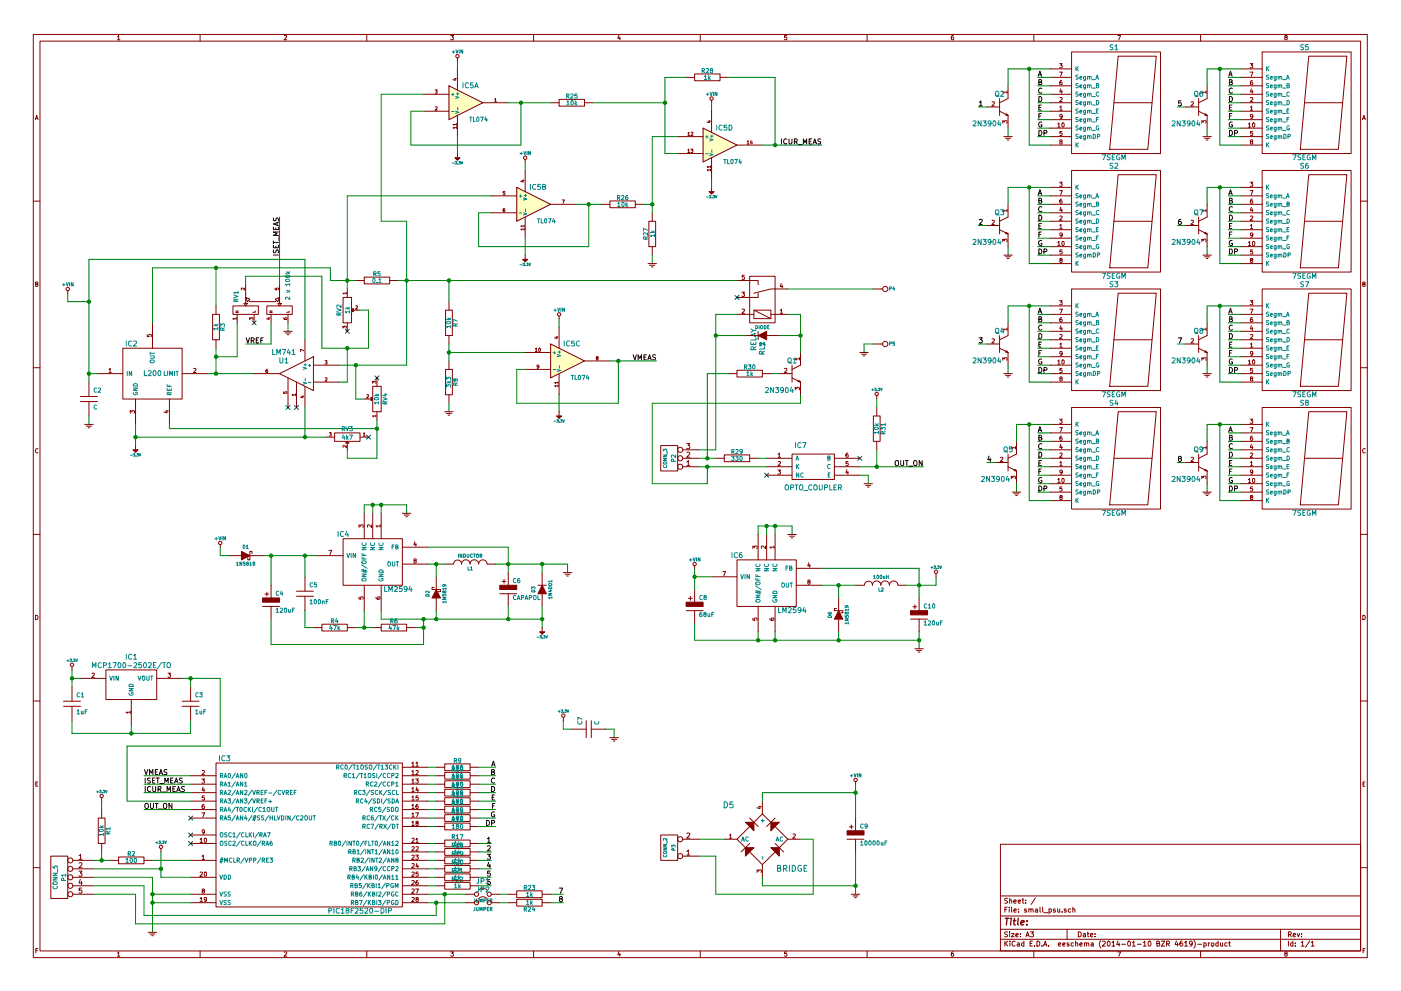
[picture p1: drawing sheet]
<svg xmlns="http://www.w3.org/2000/svg" width="297mm" height="210mm" viewBox="0 0 297 210" stroke-linecap="round" stroke-linejoin="round" font-family="sans-serif">
<g fill="none" stroke="#840000" stroke-width=".21">
<path d="M7.1 7.3h282.8v195.9h-282.8zM8.5 8.7h280v193.1h-280zM24.9 7.8l.3-.3v.9M24.9 8.4h.5M42.4 7.3v1.4M60.3 7.6l.3-.1 .2 .3-.6 .6h.6M77.8 7.3v1.4M92.3 19.1h.4l-.2 .2 .2 .1v.3h-.4M95.2 18.2l7.2 3.6-7.2 3.6zM95.6 7.5h.5l-.3 .4 .3 .1v.3h-.5M96.3 16.7h.5M96.5 16.6v.5l-.5-.2"/>
<path d="M97 12.3v.5M97 14.6v4.5M113.1 7.3v1.4M131.2 7.5l-.2 .6h.5M131.4 7.8v.6M145.5 16.4h1.8M147.3 15.7h5.4v1.4h-5.4zM148.5 7.3v1.4M152.7 16.4h1.8M166.8 7.5h-.4l-.1 .5 .5-.1v.4l-.1 .1-.4-.1M183.8 7.3v1.4M202.1 7.5l-.4 .2v.6l.2 .1 .3-.1-.1-.4h-.2l-.2 .1"/>
<path d="M213.5 19.6h-.9l.3 .2M213.5 19.3v.5M213.7 18.2v2.7l-1.8 .9M219.2 7.3v1.4M222.7 14.6h4.5M222.7 18.2h4.5M222.7 16.4h4.5M224.6 13.5h.6l-.3 .3 .3 .1v.4h-.6M224.6 15.3h.6l-.3 .9M224.9 18.8l-.2 .7h.5M225.1 17.1l-.4 .2v.5l.2 .2 .3-.1-.1-.4-.2-.1-.2 .2M225.1 19.2v.6"/>
<path d="M227.2 11h18.9v21.6h-18.9zM237 7.5h.6l-.4 .9M237.1 11.9h8.1l-1.8 19.8h-8.1zM254.5 7.3v1.4M255.7 19.6h-.9l.3 .2M255.7 19.3v.5M255.9 18.2v2.7l-1.8 .9M263.1 14.6h4.5M263.1 18.2h4.5M263.1 16.4h4.5M265.1 13.5h.5l-.3 .3 .3 .1v.4h-.5M265.1 15.3h.5l-.3 .9"/>
<path d="M265.3 18.8l-.2 .7h.5M265.5 17.1l-.4 .2v.5l.2 .2 .3-.1-.1-.4-.2-.1-.2 .2M265.5 19.2v.6M267.6 11h18.9v21.6h-18.9zM272.6 7.9l-.2-.2 .2-.2 .2 .1 .1 .2a.35 .35 0 0 0-.4 .2 .35 .35 0 0 0 0 .4h.2l.2-.1-.2-.4M277.5 11.9h8.1l-1.8 19.8h-8.1zM7.5 25.4l.3-.9 .3 .9M7.6 25.1h.4M89.8 23.6h5.4M89.8 20h5.4M92.3 22.7h.3l.1 .2-.4 .5h.4M96.8 27.1h-.7l.2 .2"/>
<path d="M96.8 26.4h-.7l.2 .2M96.8 26.2v.4M96.8 26.9v.4M97 32.6v.9M97 24.5v4.5M102.4 21.8h5.4M104.9 21.1l.2-.2v.7M104.9 21.6h.4M109.6 39.8l7.1 3.6-7.1 3.5zM110.7 38.3h.4M110.9 38.2v.4l-.5-.2M111.4 33.8v.6"/>
<path d="M111.4 36.2v4.5M116.7 21.8h1.8M118.5 21.1h5.4v1.4h-5.4zM123.9 21.8h1.8M143.7 29h5.4M143.7 32.6h5.4M145.8 28.3l.2-.2v.7M145.8 31.9l.2-.3v.8M145.8 28.8h.4M145.8 32.4h.4M146.5 31.6h.4l-.2 .3 .2 .1v.3h-.4M146.5 28.1h.3l.1 .2-.4 .5h.4"/>
<path d="M149.1 27.2l7.2 3.6-7.2 3.6zM150.2 25.7h.4M150.4 25.6v.4l-.5-.1M150.6 36.1h-.7l.2 .2M150.6 35.4h-.7l.2 .2M150.6 35.2v.4M150.6 35.9v.4M150.9 39.8v.9M150.9 21.3v.5M150.9 23.6v4.5M150.9 33.5v4.5M156.3 30.8h5.3"/>
<path d="M158.4 30.1l.2-.3v.8M158.4 30.6h.4M159.3 29.8l-.2 .5h.4M159.4 30.1v.5M209.2 22.7h2.7M210.3 21.7l.4-.1 .1 .2-.5 .7h.5M211.9 23.6l1.8 .9M211.9 20.9v3.6M212.6 26.1v-.5l.4 .3v-.3h.4v.5M212.8 29h1.8M213.2 29.3h1.1M213.4 24.1l.3 .4-.5-.1z"/>
<path d="M213.5 29.7h.4M213.7 24.5v2.7M222.7 21.8h4.5M222.7 23.6h4.5M222.7 20h4.5M222.7 29h4.5M222.7 30.8h4.5M222.7 25.4h4.5M222.7 27.2h4.5M222.7 39.8h4.5M224.3 26.3l.2-.2v.9M224.3 27h.5"/>
<path d="M224.6 38.6h.6l-.3 .4 .3 .1v.4h-.6M224.7 22.7l.3-.2v.9M224.7 20.8l.3-.1 .2 .2-.6 .7h.6M224.7 23.4h.5M224.9 30l-.2-.1 .2-.2h.3v.3a.37 .37 0 0 0-.4 .1 .37 .37 0 0 0-.1 .4h.5l-.2-.5M225.2 27.9h-.5v.4h.5v.4h-.5M225.2 24.7l-.2 .1h-.2l-.1-.4 .3-.1 .2 .1v.6l-.4 .2M225.2 26.1h.1a.43 .43 0 0 1 .4 .4 .43 .43 0 0 1-.4 .4zM227.2 36.2h18.9v21.5h-18.9zM236.2 21.8h8.1M237.1 37.1h8.1l-1.8 19.7h-8.1zM251.4 22.7h2.7"/>
<path d="M252.5 21.7l.4-.1 .1 .2-.5 .7h.5M254.1 23.6l1.8 .9M254.1 20.9v3.6M254.8 26.1v-.5l.4 .3v-.3h.4v.5M255 29h1.8M255.4 29.3h1.1M255.6 24.1l.3 .4-.5-.1zM255.8 29.7h.3M255.9 24.5v2.7M263.1 21.8h4.5M263.1 23.6h4.5M263.1 20h4.5"/>
<path d="M263.1 29h4.5M263.1 30.8h4.5M263.1 25.4h4.5M263.1 27.2h4.5M263.1 39.8h4.5M264.7 26.3l.2-.2v.9M264.7 27h.5M265.1 38.6h.5l-.3 .4 .3 .1v.4h-.5M265.1 22.7l.3-.2v.9M265.1 20.8l.4-.1 .1 .2-.5 .7h.5M265.1 23.4h.5M265.3 30l-.2-.1 .2-.2h.3v.3a.36 .36 0 0 0-.4 .1 .36 .36 0 0 0 0 .4h.4l-.1-.5"/>
<path d="M265.6 27.9h-.5v.4h.5v.4h-.5M265.6 24.7l-.1 .1h-.3l-.1-.4 .4-.1 .1 .1v.6l-.4 .2M265.6 26.1h.1a.43 .43 0 0 1 .4 .4 .43 .43 0 0 1-.4 .4zM267.6 36.2h18.9v21.5h-18.9zM276.6 21.8h8.1M277.5 37.1h8.1l-1.8 19.7h-8.1zM288.9 25.4l.3-.9 .3 .9M289 25.1h.4M7.1 42.7h1.4M75.4 59.5h1.8M77.2 58.8h5.4v1.4h-5.4zM82.6 59.5h1.8"/>
<path d="M104.2 45.1h5.4M104.2 41.6h5.4M107 44.2l-.2 .1-.1 .5 .1 .1h.2v-.4l-.3 .1M107 40.6h-.3v.4l.3-.1v.4h-.3M111.1 48.6h-.7l.2 .2M111.1 48h-.7l.2 .1M111.1 47.8v.3M111.1 48.4v.4M111.4 54.1v.9M111.4 46v4.5M116.7 43.4h5.4M119.2 42.4h.5l-.3 .7"/>
<path d="M127.5 43.4h1.8M129.3 42.6h5.4v1.5h-5.4zM134.7 43.4h1.8M137.4 55.9h1.8M137.6 46.9h1.4v5.4h-1.4zM137.8 56.3h1M138.1 56.6h.4M138.3 45.1v1.8M138.3 52.3v1.8M156.3 59.5h4.4v.9M157.8 58.4h-.4l-.1 .4h.5v.4h-.5M158.9 58.6h5.4v9.9h-5.4z"/>
<path d="M209.2 47.8h2.7M210.3 46.8l.4-.1 .1 .3-.5 .6h.5M211.9 48.7l1.8 .9M211.9 46v3.6M212.6 51.3v-.6l.4 .3v-.2h.4v.5M212.8 54.1h1.8M213.2 54.5h1.1M213.4 49.3l.3 .3h-.5zM213.5 44.7h-.9l.3 .3M213.5 44.4v.6M213.5 54.8h.4M213.7 43.4v2.6l-1.8 .9"/>
<path d="M213.7 49.6v2.7M222.7 46.9h4.5M222.7 48.7h4.5M222.7 45.1h4.5M222.7 54.1h4.5M222.7 43.4h4.5M222.7 41.6h4.5M222.7 55.9h4.5M222.7 50.5h4.5M222.7 52.3h4.5M224.3 51.5l.2-.3v.9M224.3 52.1h.5"/>
<path d="M224.6 40.4h.6l-.3 .9M224.7 47.9l.3-.3v.9M224.7 45.9l.3-.1 .2 .3-.6 .6h.6M224.7 48.5h.5M224.9 55.2l-.2-.2 .2-.2 .3 .1v.2a.37 .37 0 0 0-.4 .1 .37 .37 0 0 0-.1 .4h.5l-.2-.4M224.9 44l-.2 .6h.5M225.1 42.2l-.4 .3v.5l.2 .1 .3-.1-.1-.4h-.2l-.2 .1M225.1 44.3v.6M225.2 53h-.5v.4h.5v.4h-.5M225.2 49.8l-.2 .2-.2-.1-.1-.4 .3-.1 .2 .2v.5l-.4 .2M225.2 51.3l.1-.1a.43 .43 0 0 1 .4 .5 .43 .43 0 0 1-.4 .4zM236.2 46.9h8.1"/>
<path d="M251.4 47.8h2.7M252.5 46.8l.4-.1 .1 .3-.5 .6h.5M254.1 48.7l1.8 .9M254.1 46v3.6M254.8 51.3v-.6l.4 .3v-.2h.4v.5M255 54.1h1.8M255.4 54.5h1.1M255.6 49.3l.3 .3h-.5zM255.7 44.7h-.9l.3 .3M255.7 44.4v.6M255.8 54.8h.3M255.9 43.4v2.6l-1.8 .9"/>
<path d="M255.9 49.6v2.7M263.1 46.9h4.5M263.1 48.7h4.5M263.1 45.1h4.5M263.1 54.1h4.5M263.1 43.4h4.5M263.1 41.6h4.5M263.1 55.9h4.5M263.1 50.5h4.5M263.1 52.3h4.5M264.7 51.5l.2-.3v.9M264.7 52.1h.5"/>
<path d="M265.1 40.4h.5l-.3 .9M265.1 47.9l.3-.3v.9M265.1 45.9l.4-.1 .1 .3-.5 .6h.5M265.1 48.5h.5M265.3 55.2l-.2-.2 .2-.2 .3 .1v.2a.37 .37 0 0 0-.4 .1 .37 .37 0 0 0-.1 .4h.5l-.1-.4M265.3 44l-.2 .6h.5M265.5 42.2l-.4 .3v.5l.2 .1 .3-.1-.1-.4h-.2l-.2 .1M265.5 44.3v.6M265.6 53h-.5v.4h.5v.4h-.5M265.6 49.8l-.1 .2-.3-.1-.1-.4 .4-.1 .1 .2v.5l-.4 .2M265.6 51.3l.1-.1a.43 .43 0 0 1 .4 .5 .43 .43 0 0 1-.4 .4zM276.6 46.9h8.1"/>
<path d="M288.5 42.7h1.4M7.1 78h1.4M7.5 60.3l.4-.1 .1-.3-.5-.1v1h.4l.2-.3-.3-.2M14.4 61.7v.5M20.7 79.3h5.3M23.1 78.4l.2-.2v.9M23.1 79.1h.5M26 73.9h12.6v10.8h-12.6zM31.2 71v.4h.4v-.4h.4v.4M32.3 68.5v5.4M38.6 79.3h5.4M41.1 78.2h.3l.2 .2-.6 .7h.6"/>
<path d="M45.1 66.7h1.4v5.4h-1.4zM45.8 64.9v1.8M45.8 72.1v1.8M49.4 64.9h5.4v1.8h-5.4zM50 66.3h.5M50 66h.5M50.1 67.6h-.7l.2 .2M50.1 67.4v.4M50.3 66v.3M50.3 66.7v1.8M51.2 67.6h.1M51.7 64.4h.7l-.3 .5z"/>
<path d="M51.9 61.1v.4l-.5-.4-.2 .1v.3M52.1 60.4v4M52.1 63.1l.9 .4-.6 .5zM52.8 63.8l.2 .2h5.4l.1-.2M52.9 67.8v-.4l.3 .2 .1-.2h.3v.4M53.9 79.3h5.4M53.9 66.7v1.8M54.1 66v.3h-.5M56.6 64.9h5.4v1.8h-5.4zM56.7 78.3l-.2 .1-.1 .5 .1 .2 .3-.1-.1-.4-.3 .2M56.8 67.5h.5M57 67.4v.4l-.5-.2"/>
<path d="M57.2 66.3h.5M57.2 66h.5M57.4 66v.3M57.5 66.7v1.8M58.3 61.1v.4h.4l-.1-.3 .4-.1v.4M58.4 63.5l.9-.4-.4 .9zM58.9 64.4h.7l-.3 .5zM59.3 60.4v4M59.3 79.3l7.2-3.6v7.2zM60.1 67.5l.1 .2 .5 .1 .1-.1v-.3l-.4 .1 .1 .3M60.2 70.3h1.8M60.5 70.7h1.1"/>
<path d="M60.9 71h.3M61.1 66.7v1.8M61.3 66v.3h-.5M64.4 74.4l-.7-.3v.5M64.7 72.1v4.5M66.5 77.5h5.3M68.9 76.5h.4l-.2 .3 .2 .1v.3h-.4M72.7 69.6v-.4l.3 .2v-.2h.3v.4M72.7 63.1h1.8v5.4h-1.8zM73.4 62.2h-.7l.2 .2M73.4 62v.4M73.6 61.3v1.8"/>
<path d="M73.6 68.5v1.8M74.9 65.8h1.4M75.4 64.9h.3l.1 .2-.4 .5h.4M94.5 65.8h1.4v5.4h-1.4zM94.5 78.4h1.4v5.4h-1.4zM95.2 64v1.8M95.2 71.2v1.8M95.2 76.6v1.8M111.4 78.4h5.3M111.4 74.8h5.3M113.5 74.1l.2-.3v.8M113.5 74.6h.4"/>
<path d="M114.2 77.7l-.3 .2v-.4l.3 .1v.4l-.3 .2M114.3 73.9l.1-.1a.33 .33 0 0 1 .2 .4 .33 .33 0 0 1-.4 .3zM116.7 73l7.2 3.6-7.2 3.6zM117.8 71.5h.5M118.1 71.4v.4l-.5-.1M118.5 67.1v.5M118.5 69.4v4.5M118.5 79.3v4.5M123.9 76.6h5.4M126.5 76l-.1-.2 .1-.2 .3 .1v.2a.29 .29 0 0 0-.3 .1 .29 .29 0 0 0 0 .3h.3l-.1-.3M154.5 79.3h1.8M156.3 78.6h5.3v1.4h-5.3z"/>
<path d="M156.3 66.7h3.5M157.3 62h.6l-.4 .3 .3 .1v.4h-.5M157.3 65.7l.4-.1 .2 .2-.6 .7h.6M158 71.2h2.7M159.8 65.8h3.6v1.8h-3.6zM159.8 65.8l3.6 1.8M160.7 62.2v.9h-4.4M160.7 70.3v1.8M161.6 79.3h1.8M162.5 71.2h2.7M163.4 66.7h3.6M165.2 79.3h2.7"/>
<path d="M165.4 65.8l.3-.2v.9M165.4 66.5h.5M165.6 60.1l-.2 .7h.6M165.8 60.5v.6M166.3 78.2h.4l.1 .2-.5 .7h.5M167 61.3h-3.6l-3.6 .9M167.9 77.5v3.6M169.5 76.1h-.9l.3 .3M169.5 75.9v.5M169.7 74.8v2.7l-1.8 .9M182.3 74.8h1.8M182.7 75.1h1"/>
<path d="M183 75.5h.4M185 73h2.1M185 61.3h2.1M209.2 73h2.7M210.3 71.9h.4l.1 .2-.5 .7h.5M211.9 73.9l1.8 .9M211.9 71.2v3.6M212.6 76.4v-.5l.4 .3v-.3h.4v.5M212.8 79.3h1.8M213.2 79.6h1.1M213.4 74.4l.3 .4-.5-.1zM213.5 69.8h-.9l.3 .3"/>
<path d="M213.5 69.6v.5M213.5 80h.4M213.7 68.5v2.7l-1.8 .9M213.7 74.8v2.7M222.7 72.1h4.5M222.7 73.9h4.5M222.7 64.9h4.5M222.7 70.3h4.5M222.7 79.3h4.5M222.7 68.5h4.5M222.7 66.7h4.5M222.7 75.7h4.5"/>
<path d="M222.7 77.5h4.5M224.3 76.6l.2-.2v.9M224.3 77.3h.5M224.6 63.8h.6l-.3 .3 .3 .1v.4h-.6M224.6 65.6h.6l-.3 .9M224.7 73l.3-.2v.9M224.7 71h.3l.2 .2-.6 .7h.6M224.7 73.7h.5M224.9 69.1l-.2 .7h.5M225.1 67.4l-.4 .2v.5l.2 .2 .3-.1-.1-.4-.2-.1-.2 .2M225.1 69.5v.6M225.2 78.2h-.5v.4h.5v.4h-.5"/>
<path d="M225.2 74.9l-.2 .2h-.2l-.1-.5h.3l.2 .1v.5l-.4 .3M225.2 76.4h.1a.43 .43 0 0 1 .4 .4 .43 .43 0 0 1-.4 .4zM227.2 61.3h18.9v21.6h-18.9zM236.2 72.1h8.1M237.1 62.2h8.1l-1.8 19.8h-8.1zM251.4 73h2.7M252.5 71.9h.4l.1 .2-.5 .7h.5M254.1 73.9l1.8 .9M254.1 71.2v3.6M254.8 76.4v-.5l.4 .3v-.3h.4v.5M255 79.3h1.8M255.4 79.6h1.1"/>
<path d="M255.6 74.4l.3 .4-.5-.1zM255.7 69.8h-.9l.3 .3M255.7 69.6v.5M255.8 80h.3M255.9 68.5v2.7l-1.8 .9M255.9 74.8v2.7M263.1 72.1h4.5M263.1 73.9h4.5M263.1 64.9h4.5M263.1 70.3h4.5M263.1 79.3h4.5M263.1 68.5h4.5"/>
<path d="M263.1 66.7h4.5M263.1 75.7h4.5M263.1 77.5h4.5M264.7 76.6l.2-.2v.9M264.7 77.3h.5M265.1 63.8h.5l-.3 .3 .3 .1v.4h-.5M265.1 65.6h.5l-.3 .9M265.1 73l.3-.2v.9M265.1 71h.4l.1 .2-.5 .7h.5M265.1 73.7h.5M265.3 69.1l-.2 .7h.5M265.5 67.4l-.4 .2v.5l.2 .2 .3-.1-.1-.4-.2-.1-.2 .2"/>
<path d="M265.5 69.5v.6M265.6 78.2h-.5v.4h.5v.4h-.5M265.6 74.9l-.1 .2h-.3l-.1-.5h.4l.1 .1v.5l-.4 .3M265.6 76.4h.1a.43 .43 0 0 1 .4 .4 .43 .43 0 0 1-.4 .4zM267.6 61.3h18.9v21.6h-18.9zM276.6 72.1h8.1M277.5 62.2h8.1l-1.8 19.8h-8.1zM288.5 78h1.4M288.9 60.3l.4-.1 .1-.3-.5-.1v1h.4l.2-.3-.3-.2M8.1 95.3a.41 .41 0 0 0-.6 .3 .41 .41 0 0 0 .6 .4M17.1 85.2h3.6M17.1 84.1h3.6"/>
<path d="M18 90h1.8M18.3 90.4h1.1M18.7 90.8h.3M18.9 81.1v3M18.9 85.2v3.1M27.6 87.7v-.6l.4 .3v-.3h.4v.6M28.7 94.5v.9M28.7 84.7v5.3M35.1 87.2h.6M35.4 87.1v.5l-.6-.2M35.9 84.7v5.3M60.1 83.1v.4h.4l-.1-.3 .4-.1v.4"/>
<path d="M61.1 80.2v6.3M62.6 83.8h-.7l.2 .2M62.6 83.6v.4M62.9 81.1v5.4M64 84.1h.4M64.2 84v.4l-.5-.2M64.7 82v4.5M66.5 81.1h5.3M68.9 80.2l.3-.1 .1 .3-.4 .5h.4M69.1 92.7h1.8M69.8 91.8h.4l-.2 .3 .2 .1v.3h-.4M70.9 91.8h5.4v1.8h-5.4z"/>
<path d="M73.4 94.5v.5l-.5-.5-.2 .1 .1 .3M73.6 94v1.4M76.3 92.7h1.8M77 92l.2-.2v.7M77 92.5h.4M77.2 84.7h1.5M77.7 83.8l.3-.1 .1 .2-.4 .5h.4M79 81.3v-.4l.3 .2v-.2h.3v.4M79 82h1.8v5.4h-1.8zM79.7 88.3h-.7l.2 .2M79.7 88.1v.4M79.9 80.2v1.8"/>
<path d="M79.9 87.4v1.8M94.3 87.4h1.8M94.6 87.7h1.1M95 88.1h.4M95.2 83.8v1.8M118.3 81.9h-.7l.2 .2M118.3 81.2h-.7l.2 .2M118.3 81v.4M118.3 81.7v.4M118.5 87.4v.9M140.1 94.5h3.6v5.4h-3.6zM144.8 97.2h3.4"/>
<path d="M144.8 99h3.4M144.8 95.4h3.4M145.6 94.1h.6l-.3 .4 .3 .2v.4l-.2 .1-.4-.1M145.6 98l.3-.3v1.1M145.6 96l.4-.1 .2 .3-.6 .8h.6M145.6 98.8h.6M151.8 97.2h1.8M153.6 96.5h5.3v1.5h-5.3zM158.9 97.2h1.8M162.5 97.2h5.4M162.5 99h5.4M164.9 99.7h.6l-.3 .4h.2v.4h-.5"/>
<path d="M165 96.4l.2-.3v.9M165 98l.3-.1 .2 .3-.6 .6h.6M165 97h.5M167.9 96.3h9v5.4h-9zM167.9 80.2l1.8 .9M168.6 82.7v-.5l.4 .3v-.3h.4v.5M169.4 80.7l.3 .4-.5-.1zM169.7 81.1v2.7M176.9 97.2h5.4M176.9 99h5.4M179.5 99.7l-.2 .6h.6M179.8 96.1l-.4 .2-.1 .5 .2 .2 .3-.1v-.4h-.3l-.2 .1"/>
<path d="M179.8 100v.6M179.8 97.9h-.4l-.1 .4h.5v.4h-.5M185.2 88.3h1.4v5.3h-1.4zM185.9 83.9v.8M185.9 86.5v1.8M185.9 93.6v1.8M211 98.1h2.7M212.1 97.1l.4-.1 .1 .3-.5 .6h.5M213.7 99l1.8 .9M213.7 96.3v3.6M215.2 99.6l.3 .3h-.5zM215.3 95h-.9l.3 .2"/>
<path d="M215.3 94.7v.5M215.5 93.6v2.7l-1.8 .9M215.5 99.9v2.7M222.7 97.2h4.5M222.7 99h4.5M222.7 90h4.5M222.7 95.4h4.5M222.7 93.6h4.5M222.7 91.8h4.5M222.7 81.1h4.5M224.6 88.9h.6l-.3 .4h.3v.4h-.6M224.6 90.7h.6l-.3 .9"/>
<path d="M224.7 98.2l.3-.3v.9M224.7 96.2l.3-.1 .2 .3-.6 .6h.6M224.7 98.8h.5M224.9 80.3l-.2-.1 .2-.2h.3v.2a.37 .37 0 0 0-.4 .2 .37 .37 0 0 0-.1 .4h.5l-.2-.5M224.9 94.3l-.2 .6h.5M225.1 92.5l-.4 .2v.5l.2 .2 .3-.1-.1-.4h-.2l-.2 .1M225.1 94.6v.6M227.2 86.5h18.9v21.5h-18.9zM236.2 97.2h8.1M237.1 87.4h8.1l-1.8 19.7h-8.1zM251.4 98.1h2.7M252.5 97.1l.4-.1 .1 .3-.5 .6h.5"/>
<path d="M254.1 99l1.8 .9M254.1 96.3v3.6M255.6 99.6l.3 .3h-.5zM255.7 95h-.9l.3 .2M255.7 94.7v.5M255.9 93.6v2.7l-1.8 .9M255.9 99.9v2.7M263.1 97.2h4.5M263.1 99h4.5M263.1 90h4.5M263.1 95.4h4.5M263.1 93.6h4.5"/>
<path d="M263.1 91.8h4.5M263.1 81.1h4.5M265.1 88.9h.5l-.3 .4h.3v.4h-.5M265.1 90.7h.5l-.3 .9M265.1 98.2l.3-.3v.9M265.1 96.2l.4-.1 .1 .3-.5 .6h.5M265.1 98.8h.5M265.3 80.3l-.2-.1 .2-.2h.3v.2a.36 .36 0 0 0-.4 .2 .36 .36 0 0 0 0 .4h.4l-.1-.5M265.3 94.3l-.2 .6h.5M265.5 92.5l-.4 .2v.5l.2 .2 .3-.1-.1-.4h-.2l-.2 .1M265.5 94.6v.6M267.6 86.5h18.9v21.5h-18.9z"/>
<path d="M276.6 97.2h8.1M277.5 87.4h8.1l-1.8 19.7h-8.1zM289.5 95.3a.41 .41 0 0 0-.6 .3 .41 .41 0 0 0 .6 .4M7.1 113.4h1.4M46.7 115.6v.5M48.5 117.9h2.7M53 117.9h2.7M53.4 117.4v-.4h-.4v1.8h-.5v-.5M67.4 117.9h5.3M69.7 116.8h.6l-.3 .9M72.7 114.3h12.6v9.9h-12.6zM76.1 111.9v-.6l.4 .4v-.3h.4v.5"/>
<path d="M77.2 108.9v5.4M78.8 111.3v.6l-.6-.6-.3 .2 .1 .4M79 108.9v5.4M80.6 111.6h-.9l.3 .3M80.6 111.3v.6M80.8 108.9v5.4M85.3 108.9h1.8M85.3 116.1h5.4M85.3 119.7h5.4M85.7 109.3h1M86 109.6h.4M87.9 118.9l-.1-.1 .1-.2h.3v.3a.37 .37 0 0 0-.4 .1 .37 .37 0 0 0 0 .4h.4l-.1-.5"/>
<path d="M88 114.9l-.2 .7h.5M88.2 115.3v.6M94.3 119.7h1.8M96.2 119.7a.86 .86 0 0 1 .8-.9 .86 .86 0 0 1 .9 .9M97.8 119.7a.92 .92 0 0 1 1-.9 .92 .92 0 0 1 .9 .9M99.6 119.7a.92 .92 0 0 1 1-.9 .92 .92 0 0 1 .9 .9 .9 .9 0 0 1 .9-.9 .9 .9 0 0 1 .9 .9h1.8M156.3 118.8h12.5v9.9h-12.5zM159.6 116.4v-.6l.4 .3v-.2h.4v.5M160.7 113.4v5.4M162.3 115.8v.6l-.6-.6-.3 .2 .1 .3M162.5 100.8h5.4M162.5 113.4v5.4"/>
<path d="M164.1 116.1h-.9l.3 .2M164.1 115.8v.5M164.3 113.4v5.4M167 113.4h1.8M167.4 113.8h1.1M167.7 114.1h.4M171.5 119.4l-.2 .7h.5M171.7 119.8v.6M176.9 100.8h5.4M183.2 102.6h1.8M183.6 103h1M183.9 103.3h.4"/>
<path d="M214.4 101.6v-.6l.3 .3 .1-.2h.4v.5M214.6 104.4h1.8M215 104.8h1.1M215.3 105.1h.4M222.7 104.4h4.5M222.7 106.2h4.5M222.7 100.8h4.5M222.7 102.6h4.5M224.3 101.8l.2-.3v.9M224.3 102.4h.5M224.9 105.5l-.2-.2 .2-.2 .3 .1v.2a.37 .37 0 0 0-.4 .1 .37 .37 0 0 0-.1 .4h.5l-.2-.4M225.2 103.3h-.5v.4h.5v.4h-.5"/>
<path d="M225.2 100.1l-.2 .2-.2-.1-.1-.4 .3-.1 .2 .2v.5l-.4 .2M225.2 101.6l.1-.1a.43 .43 0 0 1 .4 .5 .43 .43 0 0 1-.4 .4zM254.8 101.6v-.6l.4 .3v-.2h.4v.5M255 104.4h1.8M255.4 104.8h1.1M255.8 105.1h.3M263.1 104.4h4.5M263.1 106.2h4.5M263.1 100.8h4.5M263.1 102.6h4.5M264.7 101.8l.2-.3v.9M264.7 102.4h.5"/>
<path d="M265.3 105.5l-.2-.2 .2-.2 .3 .1v.2a.37 .37 0 0 0-.4 .1 .37 .37 0 0 0-.1 .4h.5l-.1-.4M265.6 103.3h-.5v.4h.5v.4h-.5M265.6 100.1l-.1 .2-.3-.1-.1-.4 .4-.1 .1 .2v.5l-.4 .2M265.6 101.6l.1-.1a.43 .43 0 0 1 .4 .5 .43 .43 0 0 1-.4 .4zM288.5 113.4h1.4M7.5 130.5a.46 .46 0 0 1 .6 .5 .46 .46 0 0 1-.6 .5zM55.7 128.7h3.6zM56.2 126h.8M56.6 125.6v.9M57.5 124.2v2.7M57.5 128.7v2.7M62.9 126.5h3.6"/>
<path d="M62.9 125.4h3.6M64.7 122.4v3M64.7 126.5v3.1M66.5 133.2h1.7M68.2 132.4h5.4v1.5h-5.4zM73.6 133.2h1.8M76.1 126.7v.4h.4v-.4h.4v.4M77.2 124.2v5.4M79 133.2h1.8M79.7 126.7l.2 .4h.5l.2-.1-.1-.3h-.4l-.1 .3 .2 .1M80.8 132.4h5.4v1.5h-5.4zM80.8 124.2v5.4"/>
<path d="M86.2 133.2h1.8M92 124.6h-.4v.5h1.8v.4h-.5M92.5 122.4v2.7M92.5 126.9v2.7M106 126h3.6zM106.4 123.3h.9M106.9 122.9v.9M107.8 121.5v2.7M107.8 126v2.7M114 124.2h1.8M114.9 133.2v.9M114.9 121.5v2.7"/>
<path d="M114.9 126v2.7M119.4 121.5h1.8M119.8 121.8h1.1M120.2 122.2h.3M145.5 129.6h3.6zM146 126.9h.8M146.4 126.5v.9M147.3 120v.6M147.3 125.1v2.7M147.3 129.6v2.7M150.9 122.4h5.4M153.3 121.3h.5l-.3 .9"/>
<path d="M159.6 131.1v.5h.4v-.5h.4v.5M160.7 128.7v5.4M163.2 131.2l.2 .4h.5l.2-.2-.1-.3-.4 .1v.2l.1 .2M164.3 128.7v5.4M168.8 124.2h5.4M168.8 120.6h5.4M171.4 123.4l-.1-.1 .1-.2h.3v.2a.37 .37 0 0 0-.4 .2 .37 .37 0 0 0 0 .4h.4l-.1-.5M177.4 129.1h-.5v.5h1.8v.4h-.4M177.8 126.9v2.7M177.8 131.4v2.7M181.4 124.2h1.8M183.3 124.2a.86 .86 0 0 1 .8-.9 .86 .86 0 0 1 .9 .9"/>
<path d="M185 124.2a.92 .92 0 0 1 .9-.9 .92 .92 0 0 1 .9 .9M186.7 124.2a.92 .92 0 0 1 1-.9 .92 .92 0 0 1 .9 .9 .9 .9 0 0 1 .9-.9 .9 .9 0 0 1 .9 .9M190.4 124.2h1.8M193.1 131.4h3.6zM193.6 128.7h.8M194 137.6h1.8M194 128.3v.8M194.3 138h1.1M194.7 138.4h.3M194.9 126.9v2.7M194.9 131.4v2.7M198.5 121.7v.7"/>
<path d="M288.9 130.5a.46 .46 0 0 1 .6 .5 .46 .46 0 0 1-.6 .5zM7.1 148.7h1.4M13.5 149.9h3.6M13.5 148.8h3.6M15.3 141.4v.7M15.3 145.7v3.1M15.3 149.9v3M17.1 143.9h5.4M19.5 142.9l.3-.1 .2 .3-.5 .6h.5M22.5 142.1h10.7v6.3h-10.7zM27.6 151.1h-.9l.3 .3M27.6 150.9v.5"/>
<path d="M27.8 148.4v5.4M33.2 143.9h5.4M35.6 142.8h.6l-.3 .4h.2v.4h-.5M38.6 149.9h3.6M38.6 148.8h3.6M40.4 145.7v3.1M40.4 149.9v3M119.4 152.2v.7M121.2 154.7h3.1M124.3 152.9v3.6M125.4 152.9v3.6M125.4 154.7h3"/>
<path d="M129.3 156.5h1.8M129.7 156.9h1M130 157.2h.4M288.5 148.7h1.4M7.6 166.3h.3M8 165.9h-.4v.9h.4M20.8 173.6h1.5v5.4h-1.5zM21.6 169.3v.7M21.6 171.8v1.8M21.6 179v1.7M40.4 179h5.4M40.4 164.6h5.4"/>
<path d="M40.4 166.4h5.4M40.4 168.2h5.4M40.4 170h5.4M40.4 171.8h5.4M40.4 173.6h5.4M40.4 177.2h5.4M42.4 178.1l.3-.3v.9M42.4 178.7h.5M42.8 165.3h.6l-.3 .3 .2 .1v.4h-.5M42.8 172.4h.6l-.4 .9M42.9 163.5h.3l.2 .2-.6 .7h.6M43.1 167l-.2 .7h.5"/>
<path d="M43.3 170.7l-.4 .2v.5l.1 .2 .3-.1v-.5h-.3l-.1 .2M43.3 167.3v.7M43.3 168.9h-.4v.4h.4v.4h-.4M43.4 176.4l-.2 .2-.3-.1v-.4l.3-.1 .2 .2-.1 .5-.4 .2M43.4 177.9l.1-.1a.43 .43 0 0 1 .3 .5 .43 .43 0 0 1-.4 .4zM45.8 161.9h39.5v30.5h-39.5zM85.3 179h5.4M85.3 164.6h5.4M85.3 166.4h5.4M85.3 168.2h5.4M85.3 170h5.4M85.3 171.8h5.4"/>
<path d="M85.3 173.6h5.4M85.3 162.8h5.4M85.3 175.4h5.4M87.3 161.9l.3-.2v.9M87.3 177.9l.4-.1 .1 .3-.5 .6h.5M87.3 163.7l.3-.2v.9M87.3 179.7l.4-.1 .1 .3-.5 .6h.5M87.3 165.5l.3-.2v.9M87.3 167.3l.3-.2v.9M87.3 169.1l.3-.2v.9M87.3 170.9l.3-.2v.9M87.3 172.7l.3-.3v.9"/>
<path d="M87.3 174.5l.3-.3v.9M87.3 162.6h.5M87.3 164.4h.5M87.3 166.2h.5M87.3 168h.5M87.3 169.8h.5M87.3 171.6h.5M87.3 173.3h.5M87.3 175.1h.5M88.1 165.3h.6l-.3 .3 .3 .1v.4h-.6M88.1 172.4h.6l-.4 .9M88.2 161.9l.2-.2v.9"/>
<path d="M88.2 178.1l.2-.3v.9M88.2 163.5h.3l.2 .2-.6 .7h.6M88.2 179.7l.3-.1 .2 .3-.6 .6h.6M88.2 178.7h.5M88.2 162.6h.5M88.3 174.6l-.1-.1 .1-.3 .4 .1v.2a.37 .37 0 0 0-.4 .2 .37 .37 0 0 0-.1 .4h.5l-.2-.5M88.4 167l-.2 .7h.5M88.6 170.7l-.4 .2v.5l.1 .2 .4-.1-.1-.5h-.3l-.1 .2M88.6 167.3v.7M88.7 168.9h-.5v.4h.5v.4h-.5M92.5 179h1.8M92.5 164.6h1.8"/>
<path d="M92.5 166.4h1.8M92.5 168.2h1.8M92.5 170h1.8M92.5 171.8h1.8M92.5 173.6h1.8M92.5 162.8h1.8M92.5 175.4h1.8M94.3 178.2h5.4v1.5h-5.4zM94.3 162.1h5.4v1.4h-5.4zM94.3 163.9h5.4v1.4h-5.4zM94.3 165.7h5.4v1.4h-5.4zM94.3 167.5h5.4v1.4h-5.4z"/>
<path d="M94.3 169.3h5.4v1.4h-5.4zM94.3 171h5.4v1.5h-5.4zM94.3 172.8h5.4v1.5h-5.4zM94.3 174.6h5.4v1.5h-5.4zM99.7 179h1.8M99.7 164.6h1.8M99.7 166.4h1.8M99.7 168.2h1.8M99.7 170h1.8M99.7 171.8h1.8M99.7 173.6h1.8M99.7 162.8h1.8"/>
<path d="M99.7 175.4h1.8M140.1 177.2h3.6v5.3h-3.6zM144.8 178.1h3.4M145.6 176.8l.4-.1 .2 .3-.6 .8h.6M153.6 178.1h2.7M154.7 177.2l.2-.3v.9M154.7 177.8h.5M156.3 178.1l5.3-5.4 5.4 5.4-5.4 5.3zM158.9 179l-1.7 1.7M158.9 173.6l1.8 1.8M160.8 171.2h.6M161.1 171v.6l-.6-.2"/>
<path d="M161.6 170v2.7M164.3 173.6l-1.8 1.8M164.3 179l1.8 1.7M167 178.1h2.7M168.1 177l.4-.1 .1 .3-.5 .6h.5M179.6 178.1h3.6zM180.1 175.4h.8M180.5 175v.8M181.4 165.8v.6M181.4 173.6v2.7M181.4 178.1v2.6M212.1 179.1h76.4v22.7h-76.4z"/>
<path d="M289 166.3h.3M289.4 165.9h-.4v.9h.4M7.1 184.1h1.4M10.8 181.6h3.6v9h-3.6zM15.4 182.5h4.4M15.4 187.9h4.4M15.4 184.3h4.4M15.4 186.1h4.4M15.4 189.7h4.4M16.7 184.8h.7l-.4 .4 .4 .2-.1 .4-.1 .1-.5-.1M16.8 181.5l.3-.3v1.1M16.8 183.1l.4-.1 .2 .3-.7 .8h.7"/>
<path d="M16.8 182.3h.6M17 186.6l-.2 .7h.6M17.3 187v.7M17.3 188.4h-.5v.5h.5l.1 .4-.2 .2-.4-.1M23.3 182.5h1.8M25.1 181.8h5.4v1.5h-5.4zM30.5 182.5h1.8M31.4 197.8h1.8M31.8 198.2h1.1M32.1 198.5h.4M34.1 180v.7M40.4 182.5h5.4"/>
<path d="M40.4 186.1h5.4M40.4 189.7h5.4M40.4 191.5h5.4M42.4 185.1l.4-.1 .1 .3-.5 .6h.5M42.4 190.7l.3-.3v.9M42.4 191.3h.5M42.9 181.7l.2-.3v.9M42.9 182.3h.5M43 189l-.1-.2 .1-.2 .3 .1v.2a.37 .37 0 0 0-.4 .1 .37 .37 0 0 0 0 .4h.4l-.1-.4M43.4 185.1l.1-.1a.43 .43 0 0 1 .3 .5 .43 .43 0 0 1-.4 .4zM43.8 190.8l-.2 .2-.2-.1-.1-.4 .3-.1 .2 .2v.5l-.4 .2M85.3 182.5h5.4"/>
<path d="M85.3 187.9h5.4M85.3 180.7h5.4M85.3 184.3h5.4M85.3 186.1h5.4M85.3 189.7h5.4M85.3 191.5h5.4M87.3 181.5l.4-.1 .1 .3-.5 .6h.5M87.3 183.3l.4-.1 .1 .3-.5 .6h.5M87.3 185.1l.4-.1 .1 .3-.5 .6h.5M87.3 186.9l.4-.1 .1 .3-.5 .6h.5M87.3 188.7l.4-.1 .1 .3-.5 .6h.5M87.3 190.5l.4-.1 .1 .3-.5 .6h.5"/>
<path d="M88.1 181.4h.6l-.3 .4h.3v.4h-.6M88.1 188.6h.6l-.4 .9M88.3 190.8l-.1-.2 .1-.2 .4 .1v.2a.37 .37 0 0 0-.4 .1 .37 .37 0 0 0-.1 .4h.5l-.2-.4M88.4 183.2l-.2 .6h.5M88.6 186.8l-.4 .2v.5l.1 .2 .4-.1-.1-.4h-.3l-.1 .1M88.6 183.5v.6M88.7 185h-.5v.4h.5v.4h-.5M92.5 182.5h1.8M92.5 187.9h1.8M92.5 180.7h1.8M92.5 184.3h1.8M92.5 186.1h1.8"/>
<path d="M94.3 181.8h5.4v1.5h-5.4zM94.3 187.2h5.4v1.4h-5.4zM94.3 180h5.4v1.5h-5.4zM94.3 183.6h5.4v1.5h-5.4zM94.3 185.4h5.4v1.5h-5.4zM98.8 189.7h1.8M98.8 191.5h1.8M99.7 182.5h1.8M99.7 187.9h1.8M99.7 180.7h1.8M99.7 184.3h1.8M99.7 186.1h1.8"/>
<path d="M101.5 188.8a1.22 1.22 0 0 1 1.8 0M101.5 190.6a1.22 1.22 0 0 1 1.8 0M104.2 189.7h1.8M104.2 191.5h1.8M107.8 189.7h1.8M107.8 191.5h1.8M109.6 190.8h5.3v1.4h-5.3zM109.6 189h5.3v1.4h-5.3zM114.9 189.7h1.8M114.9 191.5h1.8M144.8 181.6h3.4M145.6 180.6l.3-.3v1.1"/>
<path d="M145.6 181.4h.6M160.5 185.1v-.6l.4 .3v-.2h.4v.5M161.6 183.4v2.7M180.5 189.7h1.8M180.9 190.1h1M181.2 190.4h.4M212.1 199.3h76.4M212.1 197.2h76.4M212.1 194.3h76.4M212.1 190.1h76.4M213.1 199.7v1M213.1 193h.3"/>
<path d="M213.6 192.5h-.5v1M213.6 197.8h-.5a.46 .46 0 0 0 .5 .6l-.1 .3h-.5M213.6 190.6l-.5 .1a.46 .46 0 0 0 .5 .5l-.1 .4h-.5M213.7 199.7l-.6 .6M214 192.5v.1M214 192.8v.7M214.1 197.7v.1M214.1 191h.4v.6M214.1 190.6v1M214.1 198.1v.7M214.1 199.7v.1M214.5 198.1h.5l-.5 .7h.5"/>
<path d="M214.5 192.5v.9l.1 .1M215 191.3l.5-.1-.1-.2-.3-.1-.1 .2v.5h.4M215 193.2l.5-.1-.1-.2-.3-.1-.1 .2v.5h.4M215.2 199.8a.47 .47 0 0 0-.6 .4 .47 .47 0 0 0 .6 .4M215.4 198.4l.5-.1-.1-.2h-.3l-.1 .1v.5h.4M215.9 191.3l.5-.1-.1-.2-.3-.1-.1 .2v.5h.4M216 193.4v.1M216 192.9v.1M216.3 198.7v.1M216.3 198.1v.1M216.7 190.9h.4M216.8 190.6v.9l.3 .1"/>
<path d="M217.1 199.7v1M217.5 191.5v.1M217.5 191v.1M217.5 198.8l.4-1.1 .3 1.1M217.6 198.5h.5M217.6 192.9l-.2-.1-.2 .2 .1 .1 .3 .1v.3h-.4M218.1 192.9h.4l.1 .6M218.1 192.8v.7M218.5 197.7h.6l-.3 .4 .3 .1v.5h-.6M218.6 193l.1-.2 .3 .1v.6M218.9 199.7h-.5v1h.5M219.5 190.5l-.9 1.4"/>
<path d="M219.5 192.9h.5v.6M219.8 199.7a.54 .54 0 0 1 .7 .5 .54 .54 0 0 1-.7 .5zM220 193.1l-.5 .2 .2 .2h.3M220.5 192.5v.9l.1 .1M221.1 192.5v.9l.1 .1M221.4 193.6h.8M222.4 192.9l.3-.1 .2 .2-.1 .5h-.4M222.4 192.8v1.1M223.7 192.9l-.2-.1-.2 .2 .1 .1 .3 .1v.3h-.4M224.2 192.8l.1 .7 .4-.1M224.7 192.8v.7M225.2 193.4v.1"/>
<path d="M226 192.9l-.2-.1-.2 .2 .1 .1 .3 .1v.3h-.4M226.2 197.2v2.1M227 192.9l-.3-.1-.2 .2v.4l.5 .1M227.5 192.9h.4v.6M227.5 192.5v1M228.1 199.7v1M228.6 197.7a.54 .54 0 0 1 .6 .5 .54 .54 0 0 1-.6 .6zM229.7 198.1h.4v.7M230.1 198.3l-.5 .2 .2 .3 .3-.1M230.5 198.1h.4M230.6 197.7v.9l.3 .2M231.2 198.4l.5-.1v-.2h-.3l-.2 .1 .1 .5h.4"/>
<path d="M232.2 198.7v.1M232.2 198.1v.1M233.4 199.5a1.21 1.21 0 0 0 0 1.6M233.8 199.8l.4-.1 .2 .3-.7 .7h.7M234.9 199.7h.1a.51 .51 0 0 1 .4 .5 .51 .51 0 0 1-.5 .5l-.1-.4zM235.8 200l.3-.3v1M237 199.6l-.2 .8h.6M239.2 199.7h.1a.51 .51 0 0 1 .4 .5 .51 .51 0 0 1-.5 .5l-.1-.4zM240.1 200l.3-.3v1M242.4 200l.3-.3v1M243.6 199.7h.1a.51 .51 0 0 1 .4 .5 .51 .51 0 0 1-.5 .5l-.2-.4zM246.2 199.7h.8l-.8 1h.8"/>
<path d="M249.4 199.6l-.2 .8h.6M250.7 199.7l-.5 .2v.6l.2 .2 .3-.1v-.5h-.3l-.2 .2M251.2 200l.3-.3v1M253.1 199.5a1.21 1.21 0 0 1 0 1.6M258.3 199.7v1M260.6 199.7v.9l.3 .1M271.5 197.2v4.6M273.2 199.7v1M274.1 199.7v1M275.9 200l.3-.3v1M277.7 199.6l-.9 1.4M278 200l.3-.3v1"/>
<path d="M288.5 184.1h1.4M7.6 201.7h.3M8 201.3h-.4v.9M24.9 202.2l.3-.2v.9M24.9 202.9h.5M42.4 201.8v1.4M60.3 202h.3l.2 .2-.6 .7h.6M77.8 201.8v1.4M95.6 202h.5l-.3 .3 .3 .2v.3h-.5M113.1 201.8v1.4M131.2 201.9l-.2 .7h.5M131.4 202.3v.6"/>
<path d="M148.5 201.8v1.4M166.8 202h-.4l-.1 .4 .5-.1v.4l-.1 .2-.4-.1M183.8 201.8v1.4M202.1 202l-.4 .2v.5l.2 .2 .3-.1-.1-.5h-.2l-.2 .2M213.2 200.1l.5 .6M214.1 200v.7M215.7 200.1h.4v.6M216.1 200.3l-.5 .2 .2 .2h.3M217.1 200.1l-.3-.1-.2 .2v.4l.5 .1M218.4 200.2h.4M219.2 201.8v1.4M219.3 200.6v.1"/>
<path d="M220.9 200.6v.1M221.3 200.7l.3-1 .4 1M221.4 200.4h.5M222.3 200.6v.1M224.4 200.4l.5-.1v-.2l-.3-.1-.2 .2v.5h.5M225.3 200.4l.5-.1v-.2l-.3-.1-.2 .2 .1 .5h.4M226.6 200.1l-.2-.1-.2 .2 .1 .1 .3 .1v.3h-.4M227.6 200.1l-.3-.1-.2 .2v.4l.5 .1M228.1 200.1h.4v.6M229 200.4l.5-.1-.1-.2-.3-.1-.1 .2v.5h.4M229.9 200.1h.4l.1 .6M229.9 200v.7"/>
<path d="M230.4 200.2l.1-.2 .3 .1v.6M231.3 200.1h.5v.6M231.8 200.3l-.5 .2 .2 .2h.3M235.8 200.7h.6M237 202h.6l-.4 .9M237.3 200v.7M237.8 200.3h.8M240.1 200.7h.6M241.1 200.3h.9M242.4 200.7h.6M245.3 200.2l.5-.1v-.3l-.5-.1v1h.4l.2-.3-.3-.2M247.3 200.2h.5l.1-.4-.6-.1v1"/>
<path d="M247.6 200.2l.4 .5M249.7 200v.7M251.2 200.7h.6M252.8 200.1l-.2 .2h-.3l-.1-.5 .4-.1 .2 .2-.2 .7-.3 .1M253.9 200.3h.8M254.5 201.8v1.4M255.2 200.1l.4-.1 .2 .2-.1 .5h-.5M255.2 200v1.1M256.2 200v.7M256.5 200l-.3 .2M256.9 200.1h.4v.6l-.4-.1zM258.3 200.1l-.3-.1-.2 .2v.4l.5 .1"/>
<path d="M258.8 200v.7l.4-.1M259.2 200v.7M260.2 200.1l-.3-.1-.2 .2v.4l.5 .1M260.5 200h.4M272.6 202.3l-.2-.1 .2-.2h.2l.1 .3a.35 .35 0 0 0-.4 .1 .35 .35 0 0 0 0 .4l.2 .1 .2-.2-.2-.4M274.1 200.1l-.3-.1-.2 .2 .1 .4 .4 .1M274.6 200.6v.1M274.6 200.1v.1M275.9 200.7h.6M278 200.7h.6M289 201.7h.3M289.4 201.3h-.4v.9"/>
<circle cx="97" cy="11.9" r=".36"/>
<circle cx="111.4" cy="33.5" r=".36"/>
<circle cx="150.9" cy="20.9" r=".36"/>
<circle cx="14.4" cy="61.3" r=".36"/>
<circle cx="118.5" cy="66.7" r=".36"/>
<circle cx="187.7" cy="61.3" r=".56"/>
<circle cx="187.7" cy="73" r=".56"/>
<circle cx="144.2" cy="95.4" r=".54"/>
<circle cx="144.2" cy="97.2" r=".54"/>
<circle cx="144.2" cy="99" r=".54"/>
<circle cx="185.9" cy="83.6" r=".36"/>
<circle cx="46.7" cy="115.2" r=".36"/>
<circle cx="147.3" cy="119.7" r=".36"/>
<circle cx="198.5" cy="121.3" r=".36"/>
<circle cx="15.3" cy="141.1" r=".36"/>
<circle cx="119.4" cy="151.8" r=".36"/>
<circle cx="21.6" cy="168.9" r=".36"/>
<circle cx="34.1" cy="179.7" r=".36"/>
<circle cx="144.2" cy="178.1" r=".54"/>
<circle cx="181.4" cy="165.5" r=".36"/>
<circle cx="14.9" cy="182.5" r=".54"/>
<circle cx="14.9" cy="184.3" r=".54"/>
<circle cx="14.9" cy="189.7" r=".54"/>
<circle cx="14.9" cy="186.1" r=".54"/>
<circle cx="14.9" cy="187.9" r=".54"/>
<circle cx="101" cy="189.7" r=".45"/>
<circle cx="101" cy="191.5" r=".45"/>
<circle cx="103.7" cy="189.7" r=".45"/>
<circle cx="103.7" cy="191.5" r=".45"/>
<circle cx="144.2" cy="181.6" r=".54"/>
</g>
<path d="M273.2 198.3l.5-.1v-.4l-.5-.1v1.1M273.4 198.3l.4 .5M274.2 198.4l.5-.1-.1-.2h-.3l-.1 .1v.5h.4M275 198.1l.3 .7 .3-.7M276 198.7v.1M276 198.1v.1" fill="none" stroke="#840000" stroke-width=".22"/>
<path d="M213.1 194.8h.8M213.5 194.8l-.1 1.4M214.4 195.3l-.2 .9M214.4 194.8v.2M214.8 195.3h.6M215.1 194.8l-.2 1.2 .4 .2M215.9 194.8l-.1 1.2 .1 .2M216.5 195.8l.7-.2-.1-.2-.4-.1-.2 .2v.7h.5M217.7 196.1v.1M217.8 195.4v.1" fill="none" stroke="#840000" stroke-width=".29"/>
<g fill="none" stroke="#008484" stroke-width=".21">
<path d="M95.9 11h.5M96 19.8v.5M96.1 10.8v.5M96.7 10.6l.2 .7 .2-.7M96.8 19.9h.5M97 19.6v.6M97.4 10.6v.7M98.1 10.6v.7l-.4-.7v.7M98.2 17.6v1M99.3 17.7a.48 .48 0 0 0-.7 .4 .48 .48 0 0 0 .7 .4M100.3 17.6h-.5l-.1 .5 .5-.1 .1 .4-.2 .2-.4-.1M100.6 18.6l.4-1 .4 1"/>
<path d="M100.7 18.3h.6M122.3 19.9h-.4v.4h.4v.4h-.4M148.9 15h.4v-.4l-.4-.1v.9M149.1 15l.3 .4M149.4 16.2l.2-.2v.9M149.4 16.9h.5M149.7 14.6l.4-.1 .1 .3-.5 .6h.5M150 19.7v.6M150.3 16v.9M150.3 16.5l.3 .4M150.5 19.6l.3 .7 .2-.7M150.6 16.3l-.3 .3"/>
<path d="M150.8 14.9l-.2-.1 .2-.3 .3 .1v.2a.37 .37 0 0 0-.4 .1 .37 .37 0 0 0-.1 .5h.5l-.2-.5M151.3 19.6v.7M152 19.6v.7l-.4-.7v.7M211.1 19.5l.2-.1 .4 .1-.1 .9-.5-.1zM212.2 19.5l.4-.1 .2 .3-.7 .7h.7M228.1 14.1v.9M228.3 14.5l.3 .5M228.6 19.6h-.4l-.1 .3a.38 .38 0 0 1 .5 .4l-.5 .1M228.6 17.8h-.4l-.1 .3a.38 .38 0 0 1 .5 .4l-.5 .1M228.6 16h-.4l-.1 .3a.38 .38 0 0 1 .5 .4l-.5 .1M228.6 14.1l-.5 .5M229 18.3l.4-.1-.1-.1h-.3v.5h.3"/>
<path d="M229 16.5l.4-.1-.1-.1h-.3v.5h.3M230.1 19.8v.8l-.3 .1M230.1 19.9l-.2-.1-.2 .2 .1 .4h.3M230.1 18v.8l-.3 .1M230.1 18.1l-.2-.1-.2 .2 .1 .4h.3M230.1 16.2v.8l-.3 .1M230.1 16.3l-.2-.1-.2 .2 .1 .4h.3M230.6 19.9h.3v.5M230.6 18.1h.3v.5M230.6 16.3h.3v.5M230.6 16.2v.6M230.6 18v.6"/>
<path d="M230.6 19.8v.6M230.9 19.9h.4v.5M230.9 18.1h.4v.5M230.9 16.3h.4v.5M231.6 18.7h.6M231.6 16.9h.6M232.3 16.8l.3-.9 .3 .9M232.4 16.6h.4M232.5 18.1h.4v-.3l-.4-.1v.9h.3l.2-.3-.2-.2M233 19.6a.4 .4 0 0 0-.6 .4 .4 .4 0 0 0 .6 .3M236 9.5l-.6 .1a.45 .45 0 0 0 .5 .5v.4h-.6M236.4 9.8l.3-.3v1.1"/>
<path d="M236.4 10.6h.6M253.3 19.5l.2-.1 .4 .1-.1 .9-.5-.1zM254.9 19.4l-.5 .2v.6l.2 .2 .4-.1-.1-.5h-.3l-.2 .2M268.5 14.1v.9M268.7 14.5l.3 .5M269 19.6h-.5a.38 .38 0 0 0 .5 .5l-.2 .3h-.3M269 17.8h-.5a.38 .38 0 0 0 .5 .5l-.2 .3h-.3M269 16h-.5a.38 .38 0 0 0 .5 .5l-.2 .3h-.3M269 14.1l-.5 .5M269.4 18.3l.4-.1-.1-.1h-.3v.5h.3M269.4 16.5l.4-.1-.1-.1h-.3v.5h.3M270.6 19.8l-.1 .8-.3 .1"/>
<path d="M270.6 19.9l-.3-.1-.2 .2 .1 .4h.4M270.6 18l-.1 .8-.3 .1M270.6 18.1l-.3-.1-.2 .2 .1 .4h.4M270.6 16.2l-.1 .8-.3 .1M270.6 16.3l-.3-.1-.2 .2 .1 .4h.4M271 19.9h.3l.1 .5M271 18.1h.3l.1 .5M271 16.3h.3l.1 .5M271 16.2v.6M271 18v.6M271 19.8v.6M271.4 19.9h.3l.1 .5"/>
<path d="M271.4 18.1h.3l.1 .5M271.4 16.3h.3l.1 .5M272 18.7h.7M272 16.9h.7M272.7 16.8l.3-.9 .3 .9M272.8 16.6h.4M272.9 18.1h.4v-.3l-.4-.1v.9h.3l.2-.3-.2-.2M273.4 19.6a.4 .4 0 0 0-.6 .4 .4 .4 0 0 0 .6 .3M276.4 9.5l-.6 .1a.45 .45 0 0 0 .5 .5v.4h-.5M277.4 9.5h-.6v.5l.5-.1 .1 .5-.2 .2-.4-.2M95.7 23.7h.6M95.7 20.1h.6"/>
<path d="M95.9 34.6h.4M96.5 34.3h.3l-.1 .2 .1 .1v.2h-.3M96.6 20.4l.7 .3-.7 .2M96.6 23.6l.7 .2-.7 .3M97 22.8v.5M97.1 34.8h.1M97.3 34.3h.3l-.2 .2 .2 .1v.2h-.3M97.8 34.3l.2 .5 .1-.5M99.6 24.9h.5M99.8 24.9v.9M100.4 24.9v.9h.4M101.1 24.9h.2a.43 .43 0 0 1 .3 .4 .43 .43 0 0 1-.4 .4z"/>
<path d="M101.9 24.9h.6l-.4 .9M103 24.8l-.2 .6h.5M103.2 25.1v.7M110.2 32.6h.6M110.5 32.3v.5M111 32.1l.3 .7 .2-.7M111.7 32.1v.7M112.4 39.1v1.1M112.5 32.1v.7l-.4-.7v.7M113.6 39.2a.48 .48 0 0 0-.7 .5 .48 .48 0 0 0 .7 .4M114.6 39.1h-.6v.5h.5l.1 .4-.2 .2-.4-.1M115.1 39.6h.4l.1-.4-.5-.1v1.1h.4l.2-.4-.3-.2"/>
<path d="M120.1 20.4l.5-.1v-.3l-.5-.1v.9M120.2 21.6l.2-.2v.9M120.2 22.3h.5M120.4 20.4l.2 .4M121 20l.3-.1 .2 .3-.6 .6h.6M121.1 21.4h.1a.43 .43 0 0 1 .4 .4 .43 .43 0 0 1-.4 .4zM121.9 21.4v.9M122 21.9l.3 .4M122.3 21.7l-.4 .3M149.6 29h.5M149.6 32.6h.5M149.8 20h.5"/>
<path d="M149.9 28.8v.5M150.5 29.4l.7 .2-.7 .3M150.5 32.6l.7 .2-.7 .2M150.6 28.9h.6M150.9 28.6v.6M150.9 31.8v.5M152 26.5v1.1M153.1 26.6a.48 .48 0 0 0-.7 .5 .48 .48 0 0 0 .7 .4M153.5 33.8h.5M153.7 33.8v.9M154.1 26.5h-.5l-.1 .6 .5-.1 .1 .4-.2 .2-.4-.1M154.3 33.8v.9h.4"/>
<path d="M154.6 26.5a.55 .55 0 0 1 .6 .6 .55 .55 0 0 1-.6 .5zM155 33.9l.1-.1a.43 .43 0 0 1 .4 .5 .43 .43 0 0 1-.4 .4zM155.7 33.8h.6l-.3 .9M156.9 33.8l-.2 .6h.5M157.1 34.1v.6M206.3 25.8l.4-.2 .2 .3-.6 .8h.6M208 25.6v1.1l-.6-1.1v1.1M208.4 25.6h.7l-.4 .5 .4 .2-.1 .3-.1 .1-.5-.1M210.1 26.1l-.2 .2-.4-.2v-.3l.4-.2a.68 .68 0 0 1-.1 1.1h-.2M210.6 25.8l.2-.2a.52 .52 0 0 1 .4 .6 .52 .52 0 0 1-.5 .5l-.2-.4zM211.3 20.2l.5 .3M211.8 25.6l-.3 .8h.7"/>
<path d="M212.1 26v.7M228.1 30.3v.9M228.1 39.3v.9M228.3 30.7l.3 .5M228.3 39.7l.3 .5M228.6 23.1h-.4l-.1 .4a.38 .38 0 0 1 .5 .4l-.5 .1M228.6 21.4h-.4l-.1 .3a.38 .38 0 0 1 .5 .4l-.5 .1M228.6 28.5h-.4l-.1 .3a.38 .38 0 0 1 .5 .5h-.5M228.6 24.9h-.4l-.1 .3a.38 .38 0 0 1 .5 .5l-.5 .1M228.6 26.7h-.4l-.1 .3a.38 .38 0 0 1 .5 .5h-.5M228.6 30.3l-.5 .5M228.6 39.3l-.5 .5"/>
<path d="M229 23.7l.4-.1-.1-.1h-.3v.5h.3M229 21.9l.4-.1-.1-.1h-.3v.5h.3M229 20.1l.4-.1-.1-.1h-.3v.5h.3M229 29.1l.4-.1-.1-.2-.3 .1v.4h.3M229 25.5l.4-.1-.1-.2-.3 .1v.5h.3M229 27.3l.4-.1-.1-.2-.3 .1v.4h.3M230.1 23.4v.8l-.3 .1M230.1 23.5l-.2-.1-.2 .2 .1 .4h.3M230.1 21.6v.8l-.3 .1M230.1 21.7l-.2-.1-.2 .2 .1 .4h.3M230.1 28.8v.8h-.3M230.1 28.8h-.2l-.2 .2 .1 .3h.3"/>
<path d="M230.1 25.2v.8l-.3 .1M230.1 25.2h-.2l-.2 .2 .1 .4h.3M230.1 27v.8l-.3 .1M230.1 27h-.2l-.2 .2 .1 .3h.3M230.6 23.5h.3v.5M230.6 21.7h.3v.5M230.6 28.9l.3-.1v.6M230.6 25.3l.3-.1v.6M230.6 27.1l.3-.1v.6M230.6 21.6v.6M230.6 23.4v.6M230.6 25.2v.6"/>
<path d="M230.6 27v.6M230.6 28.8v.6M230.9 23.5h.4v.5M230.9 21.7h.4v.5M230.9 28.9l.4-.1v.6M230.9 25.3l.4-.1v.6M230.9 27.1l.4-.1v.6M231.6 24.1h.6M231.6 22.3h.6M231.6 20.5h.6M231.6 25.9h.6M231.6 27.7h.6"/>
<path d="M231.8 28.5a.45 .45 0 0 1 .5 .4 .45 .45 0 0 1-.5 .5zM232.5 21.3a.45 .45 0 0 1 .5 .5 .45 .45 0 0 1-.5 .4zM232.5 23.5h.3M232.5 25.3h.3M232.7 29l.4-.1v-.3l-.4-.1v.9M232.9 23.1h-.4v.9h.4M232.9 24.9h-.4v.9M232.9 26.7a.41 .41 0 0 0-.5 .5 .41 .41 0 0 0 .6 .3v-.3h-.2M233.7 32.8h.7l-.5 1.1M235.4 32.9h-.6a.45 .45 0 0 0 .5 .6v.4h-.6M235.8 33.3h.4M236 34.7h-.6a.45 .45 0 0 0 .5 .6v.3h-.6"/>
<path d="M236.3 32.8h-.5v1.1h.5M236.4 34.7l.4-.1 .2 .3-.7 .8h.7M237.4 32.9a.49 .49 0 0 0-.7 .5 .49 .49 0 0 0 .7 .4v-.4h-.2M237.9 33.9v-1.1l.3 .8 .4-.8v1.1M248.5 25.8l.4-.2 .2 .3-.6 .8h.6M250.2 25.6v1.1l-.6-1.1v1.1M250.6 25.6h.7l-.4 .5 .4 .2-.1 .3-.1 .1-.5-.1M252.3 26.1l-.2 .2-.4-.2v-.3l.4-.2a.68 .68 0 0 1-.1 1.1h-.2M252.8 25.8l.2-.2a.52 .52 0 0 1 .4 .6 .52 .52 0 0 1-.5 .5l-.2-.4zM253.5 20.2l.5 .3M254 25.6l-.3 .8h.7M254.3 26v.7"/>
<path d="M268.5 30.3v.9M268.5 39.3v.9M268.7 30.7l.3 .5M268.7 39.7l.3 .5M269 23.1l-.5 .1a.38 .38 0 0 0 .5 .5l-.2 .3h-.3M269 21.4h-.5a.38 .38 0 0 0 .5 .5l-.2 .3h-.3M269 28.5l-.5 .1a.38 .38 0 0 0 .5 .5l-.2 .3-.3-.1M269 24.9l-.5 .1a.38 .38 0 0 0 .5 .5l-.2 .3h-.3M269 26.7l-.5 .1a.38 .38 0 0 0 .5 .5l-.2 .3-.3-.1M269 30.3l-.5 .5M269 39.3l-.5 .5M269.4 23.7l.4-.1-.1-.1h-.3v.5h.3"/>
<path d="M269.4 21.9l.4-.1-.1-.1h-.3v.5h.3M269.4 20.1l.4-.1-.1-.1h-.3v.5h.3M269.4 29.1l.4-.1-.1-.2-.3 .1v.4h.3M269.4 25.5l.4-.1-.1-.2-.3 .1v.5h.3M269.4 27.3l.4-.1-.1-.2-.3 .1v.4h.3M270.6 23.4l-.1 .8-.3 .1M270.6 23.5l-.3-.1-.2 .2 .1 .4h.4M270.6 21.6l-.1 .8-.3 .1M270.6 21.7l-.3-.1-.2 .2 .1 .4h.4M270.6 28.8l-.1 .8h-.3M270.6 28.8h-.3l-.2 .2 .1 .3h.4M270.6 25.2l-.1 .8-.3 .1"/>
<path d="M270.6 25.2h-.3l-.2 .2 .1 .4h.4M270.6 27l-.1 .8-.3 .1M270.6 27h-.3l-.2 .2 .1 .3h.4M271 23.5h.3l.1 .5M271 21.7h.3l.1 .5M271 28.9l.3-.1 .1 .6M271 25.3l.3-.1 .1 .6M271 27.1l.3-.1 .1 .6M271 21.6v.6M271 23.4v.6M271 25.2v.6M271 27v.6"/>
<path d="M271 28.8v.6M271.4 23.5h.3l.1 .5M271.4 21.7h.3l.1 .5M271.4 28.9l.3-.1 .1 .6M271.4 25.3l.3-.1 .1 .6M271.4 27.1l.3-.1 .1 .6M272 24.1h.7M272 22.3h.7M272 20.5h.7M272 25.9h.7M272 27.7h.7M272.2 28.5a.45 .45 0 0 1 .5 .4 .45 .45 0 0 1-.5 .5z"/>
<path d="M272.9 21.3a.45 .45 0 0 1 .5 .5 .45 .45 0 0 1-.5 .4zM272.9 23.5h.3M272.9 25.3h.3M273.1 29l.4-.1 .1-.3-.5-.1v.9M273.3 23.1h-.4v.9h.4M273.3 24.9h-.4v.9M273.3 26.7a.41 .41 0 0 0-.5 .4 .41 .41 0 0 0 .6 .4v-.3h-.2M274.1 32.8h.7l-.5 1.1M275.8 32.9h-.6a.45 .45 0 0 0 .5 .6v.4h-.6M276.2 33.3h.4M276.4 34.7h-.6a.45 .45 0 0 0 .5 .6v.3h-.5M276.7 32.8h-.5v1.1h.5"/>
<path d="M277.3 34.6l-.5 .3v.6l.2 .2 .4-.1-.1-.5-.3-.1-.2 .2M277.8 32.9a.49 .49 0 0 0-.7 .5 .49 .49 0 0 0 .7 .4v-.4h-.2M278.3 33.9v-1.1l.3 .8 .4-.8v1.1M14 60l.3 .7 .2-.7M14.8 60v.7M15.5 60v.7l-.4-.7v.7M60.5 58h.9M60.6 58.5a.54 .54 0 0 1 .8 .2 .47 .47 0 0 1-.5 .2 .47 .47 0 0 1-.3-.4zM60.6 59.3a.49 .49 0 0 1 .8 .2 .47 .47 0 0 1-.5 .2 .47 .47 0 0 1-.3-.3zM60.8 57.6l.4 .4M61.4 57.6l-.3 .3M79.1 59.2l.1-.1a.43 .43 0 0 1 .3 .4 .43 .43 0 0 1-.4 .4z"/>
<path d="M79.3 58.1h.4v-.4l-.4-.1v.9M79.5 58.1l.3 .4M79.9 59.9v.1M80.3 59.3l.3-.2v.9M80.3 60h.5M80.6 57.6h-.4l-.1 .5h.5v.4h-.5M110.1 41.6h.5M110.1 45.2h.5M110.3 56.2h.4M110.4 41.3v.6M110.9 55.8h.3l-.2 .2 .2 .1v.2h-.3M111 42l.7 .2-.7 .3"/>
<path d="M111 45.1l.7 .3-.7 .2M111.1 41.5h.6M111.4 41.2v.5M111.4 44.4v.5M111.4 56.3v.1M111.6 55.8h.4l-.2 .2 .2 .1-.1 .2h-.3M112.1 55.8l.2 .6 .2-.6M113.9 46.4h.5M114.2 46.4v.9M114.7 46.4v.9h.5M115.5 46.5l.1-.1a.43 .43 0 0 1 .4 .5 .43 .43 0 0 1-.4 .3zM116.2 46.4h.6l-.3 .9"/>
<path d="M117.4 46.4l-.2 .6h.5M117.6 46.7v.6M130.9 42l.4-.1 .1-.3-.5-.1v.9M131 43.2l.2-.3v.9M131 43.8h.5M131.1 42l.3 .4M131.8 41.6l.3-.1 .2 .2-.6 .7h.6M131.9 43l.1-.1a.43 .43 0 0 1 .4 .5 .43 .43 0 0 1-.4 .4zM132.7 42.9v.9M132.8 43.5l.3 .3M133 41.5l-.3 .2-.1 .5 .2 .2 .3-.1-.1-.4-.2-.1-.2 .2M133.1 43.2l-.4 .4"/>
<path d="M136.9 50.7l-.1-.4h-.3l-.1 .4h.9M137.3 49.4v.5l-.6-.5-.3 .1 .1 .4M137.3 48.8l-.9-.3v.6M137.3 50.2l-.4 .3M137.9 49.4h.9M138.1 49l.4 .4M138.8 50h-.9l.2 .2M138.8 49.7v.5M138.8 49l-.4 .3M149.8 41.8h.4M150.4 41.5h.3l-.2 .2 .2 .1v.2h-.3M151 42h.1"/>
<path d="M151.2 41.5h.3l-.2 .2 .2 .1v.2h-.3M151.7 41.5l.1 .5 .2-.5M206.3 50.9l.4-.1 .2 .3-.6 .8h.6M208 50.8v1.1l-.6-1.1v1.1M208.4 50.8h.7l-.4 .4 .4 .2-.1 .4-.1 .1-.5-.1M210.1 51.3l-.2 .2-.4-.2v-.4l.4-.1a.68 .68 0 0 1-.1 1.1h-.2M210.6 50.9l.2-.1a.52 .52 0 0 1 .4 .5 .52 .52 0 0 1-.5 .5l-.2-.3zM211.1 44.7l.2-.2 .4 .2-.1 .8-.5-.1zM211.3 45.3l.5 .4M211.8 50.7l-.3 .8h.7M212.1 51.1v.8M212.1 44.5h.7l-.4 .4 .4 .2v.4l-.2 .1-.5-.1"/>
<path d="M228.1 55.4v.9M228.3 55.8l.3 .5M228.6 48.3h-.4l-.1 .3a.38 .38 0 0 1 .5 .5h-.5M228.6 46.5h-.4l-.1 .3a.38 .38 0 0 1 .5 .5h-.5M228.6 44.7h-.4l-.1 .3a.38 .38 0 0 1 .5 .5h-.5M228.6 53.7h-.4l-.1 .3a.38 .38 0 0 1 .5 .5h-.5M228.6 42.9h-.4l-.1 .3a.38 .38 0 0 1 .5 .5h-.5M228.6 41.1h-.4l-.1 .3a.38 .38 0 0 1 .5 .5h-.5M228.6 50.1h-.4l-.1 .3a.38 .38 0 0 1 .5 .5h-.5M228.6 51.9h-.4l-.1 .3a.38 .38 0 0 1 .5 .5h-.5M228.6 55.4l-.5 .5M229 48.8h.4l-.1-.2-.3 .1v.4h.3"/>
<path d="M229 47.1l.4-.1-.1-.2-.3 .1v.4h.3M229 45.3l.4-.1-.1-.2-.3 .1v.4h.3M229 54.2l.4-.1-.1-.1-.3 .1v.4h.3M229 43.5l.4-.1-.1-.2-.3 .1v.4h.3M229 41.7l.4-.1-.1-.2-.3 .1v.4h.3M229 50.6h.4l-.1-.2-.3 .1v.4h.3M229 52.4h.4l-.1-.2-.3 .1v.4h.3M230.1 48.5v.9h-.3M230.1 48.6l-.2-.1-.2 .2 .1 .4h.3M230.1 46.7v.9h-.3M230.1 46.8l-.2-.1-.2 .2 .1 .4h.3M230.1 45v.8h-.3"/>
<path d="M230.1 45h-.2l-.2 .1 .1 .4h.3M230.1 53.9v.9h-.3M230.1 54l-.2-.1-.2 .2 .1 .4h.3M230.1 43.2v.8h-.3M230.1 43.2h-.2l-.2 .1 .1 .4h.3M230.1 41.4v.8h-.3M230.1 41.4h-.2l-.2 .1 .1 .4h.3M230.1 50.3v.9h-.3M230.1 50.4l-.2-.1-.2 .2 .1 .4h.3M230.1 52.1v.9h-.3M230.1 52.2l-.2-.1-.2 .2 .1 .4h.3M230.6 48.6h.3v.6"/>
<path d="M230.6 46.8h.3v.6M230.6 45h.3v.6M230.6 54h.3v.5M230.6 43.2h.3v.6M230.6 41.4h.3v.6M230.6 50.4h.3v.5M230.6 52.2h.3v.5M230.6 41.4v.6M230.6 43.2v.6M230.6 45v.6M230.6 46.7v.7M230.6 48.5v.7"/>
<path d="M230.6 50.3v.6M230.6 52.1v.6M230.6 53.9v.6M230.9 48.7l.4-.1v.6M230.9 46.9l.4-.1v.6M230.9 45.1l.4-.1v.6M230.9 54.1l.4-.1v.5M230.9 43.3l.4-.1v.6M230.9 41.5l.4-.1v.6M230.9 50.5l.4-.1v.5M230.9 52.3l.4-.1v.5M231.6 49.2h.6"/>
<path d="M231.6 47.4h.6M231.6 45.6h.6M231.6 43.8h.6M231.6 42h.6M231.6 51h.6M231.6 52.8h.6M231.8 53.6a.45 .45 0 0 1 .5 .5 .45 .45 0 0 1-.5 .4zM232.3 42l.3-.9 .3 .9M232.4 41.7h.4M232.5 46.5a.45 .45 0 0 1 .5 .4 .45 .45 0 0 1-.5 .5zM232.5 43.3l.4-.1v-.3h-.4v.9h.3l.2-.3-.2-.2M232.5 48.7h.3"/>
<path d="M232.5 50.5h.3M232.7 54.1h.4v-.4l-.4-.1v.9M232.9 48.3h-.4v.9h.4M232.9 50.1h-.4v.8M232.9 51.9a.41 .41 0 0 0-.5 .4 .41 .41 0 0 0 .6 .4v-.3h-.2M233 44.7a.4 .4 0 0 0-.6 .4 .4 .4 0 0 0 .6 .4M233.7 58h.7l-.5 1M235.4 58l-.6 .1a.45 .45 0 0 0 .5 .5v.4h-.6M235.8 58.5h.4M236 59.8l-.6 .1a.45 .45 0 0 0 .5 .5v.4h-.6M236.3 58h-.5v1h.5M236.3 59.8h.7l-.4 .4 .4 .2-.1 .3-.1 .1-.5-.1"/>
<path d="M237.4 58a.49 .49 0 0 0-.7 .5 .49 .49 0 0 0 .7 .4v-.3h-.2M237.9 59v-1l.3 .7 .4-.7v1M248.5 50.9l.4-.1 .2 .3-.6 .8h.6M250.2 50.8v1.1l-.6-1.1v1.1M250.6 50.8h.7l-.4 .4 .4 .2-.1 .4-.1 .1-.5-.1M252.3 51.3l-.2 .2-.4-.2v-.4l.4-.1a.68 .68 0 0 1-.1 1.1h-.2M252.8 50.9l.2-.1a.52 .52 0 0 1 .4 .5 .52 .52 0 0 1-.5 .5l-.2-.3zM253.3 44.7l.2-.2 .4 .2-.1 .8-.5-.1zM253.5 45.3l.5 .4M254 50.7l-.3 .8h.7M254.3 51.1v.8M254.4 44.5h.7l-.5 1.1"/>
<path d="M268.5 55.4v.9M268.7 55.8l.3 .5M269 48.3h-.4l-.1 .3a.38 .38 0 0 1 .5 .5h-.5M269 46.5h-.4l-.1 .3a.38 .38 0 0 1 .5 .5h-.5M269 44.7h-.5a.38 .38 0 0 0 .5 .5l-.2 .4-.3-.1M269 53.7h-.5a.38 .38 0 0 0 .5 .5l-.2 .3h-.3M269 42.9h-.5a.38 .38 0 0 0 .5 .5l-.2 .4-.3-.1M269 41.1h-.5a.38 .38 0 0 0 .5 .5l-.2 .4-.3-.1M269 50.1h-.5a.38 .38 0 0 0 .5 .5l-.2 .3h-.3M269 51.9h-.5a.38 .38 0 0 0 .5 .5l-.2 .3h-.3M269 55.4l-.5 .5M269.4 48.8h.4l-.1-.2-.3 .1v.4h.3"/>
<path d="M269.4 47.1l.4-.1-.1-.2-.3 .1v.4h.3M269.4 45.3l.4-.1-.1-.2-.3 .1v.4h.3M269.4 54.2l.4-.1-.1-.1-.3 .1v.4h.3M269.4 43.5l.4-.1-.1-.2-.3 .1v.4h.3M269.4 41.7l.4-.1-.1-.2-.3 .1v.4h.3M269.4 50.6h.4l-.1-.2-.3 .1v.4h.3M269.4 52.4h.4l-.1-.2-.3 .1v.4h.3M270.6 48.5l-.1 .9h-.3M270.6 48.6l-.3-.1-.2 .2 .1 .4h.4M270.6 46.7l-.1 .9h-.3M270.6 46.8l-.3-.1-.2 .2 .1 .4h.4M270.6 45l-.1 .8h-.3"/>
<path d="M270.6 45h-.3l-.2 .1 .1 .4h.4M270.6 53.9l-.1 .9h-.3M270.6 54l-.3-.1-.2 .2 .1 .4h.4M270.6 43.2l-.1 .8h-.3M270.6 43.2h-.3l-.2 .1 .1 .4h.4M270.6 41.4l-.1 .8h-.3M270.6 41.4h-.3l-.2 .1 .1 .4h.4M270.6 50.3l-.1 .9h-.3M270.6 50.4l-.3-.1-.2 .2 .1 .4h.4M270.6 52.1l-.1 .9h-.3M270.6 52.2l-.3-.1-.2 .2 .1 .4h.4M271 48.6h.3l.1 .6"/>
<path d="M271 46.8h.3l.1 .6M271 45h.3l.1 .6M271 54h.3l.1 .5M271 43.2h.3l.1 .6M271 41.4h.3l.1 .6M271 50.4h.3l.1 .5M271 52.2h.3l.1 .5M271 41.4v.6M271 43.2v.6M271 45v.6M271 46.7v.7M271 48.5v.7"/>
<path d="M271 50.3v.6M271 52.1v.6M271 53.9v.6M271.4 48.7l.3-.1 .1 .6M271.4 46.9l.3-.1 .1 .6M271.4 45.1l.3-.1 .1 .6M271.4 54.1l.3-.1 .1 .5M271.4 43.3l.3-.1 .1 .6M271.4 41.5l.3-.1 .1 .6M271.4 50.5l.3-.1 .1 .5M271.4 52.3l.3-.1 .1 .5M272 49.2h.7"/>
<path d="M272 47.4h.7M272 45.6h.7M272 43.8h.7M272 42h.7M272 51h.7M272 52.8h.7M272.2 53.6a.45 .45 0 0 1 .5 .5 .45 .45 0 0 1-.5 .4zM272.7 42l.3-.9 .3 .9M272.8 41.7h.4M272.9 46.5a.45 .45 0 0 1 .5 .4 .45 .45 0 0 1-.5 .5zM272.9 43.3l.4-.1v-.3h-.4v.9h.3l.2-.3-.2-.2M272.9 48.7h.3"/>
<path d="M272.9 50.5h.3M273.1 54.1h.4l.1-.4-.5-.1v.9M273.3 48.3h-.4v.9h.4M273.3 50.1h-.4v.8M273.3 51.9a.41 .41 0 0 0-.5 .4 .41 .41 0 0 0 .6 .4v-.3h-.2M273.4 44.7a.4 .4 0 0 0-.6 .4 .4 .4 0 0 0 .6 .4M274.1 58h.7l-.5 1M275.8 58l-.6 .1a.45 .45 0 0 0 .5 .5v.4h-.6M276.2 58.5h.4M276.4 59.8l-.6 .1a.45 .45 0 0 0 .5 .5v.4h-.5M276.7 58h-.5v1h.5M276.7 59.8h.8l-.5 1"/>
<path d="M277.8 58a.49 .49 0 0 0-.7 .5 .49 .49 0 0 0 .7 .4v-.3h-.2M278.3 59v-1l.3 .7 .4-.7v1M13.3 60.4h.5M13.5 60.1v.6M26.8 72.3v1.1M27 78.8v.9M27.9 78.8v.9l-.5-.9v.9M27.9 72.4a.48 .48 0 0 0-.7 .5 .48 .48 0 0 0 .7 .4M28.3 72.4l.4-.1 .3 .3-.7 .8h.7M30.6 78.6v1.1h.5M31.4 78.7l.4-.1 .3 .3-.7 .8h.7M31.8 75.5h.8l.1 .2-.1 .3h-.8"/>
<path d="M31.8 74.7v.5M31.8 74.9h.9M31.9 76.5l.5-.1 .3 .1v.3l-.3 .2-.4-.1zM32.6 78.7l.1-.1a.52 .52 0 0 1 .4 .6 .52 .52 0 0 1-.5 .4l-.1-.3zM33.6 78.7l.1-.1a.52 .52 0 0 1 .4 .6 .52 .52 0 0 1-.5 .4l-.1-.3zM34.8 78.8v.9h.5M35.5 78.8v.9M36 79.7v-.9l.3 .6 .3-.6v.9M37 78.8v.9M37.3 78.8h.5M37.6 78.8v.9M45.3 69.1h.9"/>
<path d="M45.5 68.8l.4 .3M46.2 69.8h-.9l.2 .2M46.2 69.5v.5M46.2 68.8l-.4 .2M46.7 69.3v-.6l.3 .3 .1-.3h.4v.6M47.2 70.1l-.1-.5h-.3l-.1 .5h.9M47.6 69.6l-.4 .2M49.6 62.6l.9 .3-.9 .3M50 64v-.5h-.4v.5h.9M50.5 62.1h-.9l.2 .2M50.5 63.4l-.5 .3M50.5 61.8v.5"/>
<path d="M57.8 74.1v1.1h.5M58.7 75.2v-1.1l.4 .8 .3-.8v1.1M59.3 75.9v.9l.3 .2 .4-.2v-.9M59.8 74.1h.8l-.5 1.1M60.4 76.2l.3-.3v1.1M60.4 77h.6M60.8 61.6l.6 .4M61.2 74.1l-.3 .8h.7M61.4 63v.6l-.6-.6-.3 .2 .1 .3M61.4 60.3h-.9l.3 .3M61.4 61.6l-.6 .4M61.4 60.1v.5"/>
<path d="M61.4 74.5v.7M61.9 74.4l.3-.3v1.1M61.9 75.2h.7M64.3 77.9l.7 .2-.7 .3M64.4 77.4h.6M64.7 77.1v.6M65.4 77.5h.5M65.6 77.3v.5M71.4 65.5l.9 .3-.9 .3M71.9 66.8l-.1-.4h-.3l-.1 .4h.9M72.3 64.7v.6l-.6-.6-.3 .2 .1 .3M72.3 66.3l-.4 .3"/>
<path d="M73.2 65.5h.9M73.5 65.2l.3 .3M74.1 66.2h-.9l.3 .2M74.1 65.9v.5M74.1 65.2l-.3 .2M94.6 67.8h.9M94.7 68.3a.49 .49 0 0 1 .8 .2 .47 .47 0 0 1-.4 .2 .47 .47 0 0 1-.4-.4zM94.9 67.4l.4 .4M95.5 69.3h-.9l.3 .2M95.5 69v.5M95.5 67.4l-.3 .3M96.6 69.2l-.1-.5h-.3l-.1 .5h.9"/>
<path d="M97 68.1l-.9-.3v.6M97 68.7l-.4 .2M117.3 78.4h.5M117.3 74.8h.5M117.4 65.8h.6M117.5 74.6v.5M117.7 65.5v.6M118.1 75.2l.8 .2-.8 .3M118.1 78.4l.8 .2-.8 .2M118.2 65.4l.2 .7 .3-.7M118.3 74.7h.6M118.6 74.4v.6"/>
<path d="M118.6 77.6v.5M118.9 65.4v.7M119.6 72.3v1.1M119.7 65.4v.7l-.4-.7v.7M120.8 72.4a.48 .48 0 0 0-.7 .5 .48 .48 0 0 0 .7 .4M121.1 79.6h.5M121.4 79.6v.9M121.8 72.3h-.6v.6l.5-.1 .1 .4-.2 .2-.4-.1M121.9 79.6v.9h.5M122.7 79.7l.1-.1a.43 .43 0 0 1 .3 .5 .43 .43 0 0 1-.4 .4zM122.9 72.4a.48 .48 0 0 0-.7 .5 .48 .48 0 0 0 .7 .4M123.4 79.6h.6l-.4 .9"/>
<path d="M124.5 79.6l-.2 .6h.6M124.8 79.9v.6M157.9 77.9l.4-.1v-.3l-.4-.1v.9M158.1 77.9l.3 .4M158.3 79.1l.3-.3v.9M158.3 79.7h.5M158.7 77.4h.5l-.3 .3 .3 .1v.4h-.5M159.2 72.6v.5h1.1v-.5M159.2 69.8l.6 .3-.6 .4M159.2 78.8v.9M159.3 79.4l.3 .3M159.6 79.1l-.4 .4"/>
<path d="M159.6 77.5l.2-.1a.43 .43 0 0 1 .3 .5 .43 .43 0 0 1-.4 .3zM159.7 72.8v.3M159.8 74.2l-.1-.5-.4-.1-.1 .6h1.1M159.8 70.1h.5M160 70.8v.5M160.2 69.1a.36 .36 0 0 1 .4 .3 .36 .36 0 0 1-.4 .4zM160.3 71.6v.5h-1.1M160.3 70.7l-1.1 .3 1.1 .4M160.3 73.6l-.5 .3M160.9 69.1v.7M161.1 72.6a.36 .36 0 0 1 .4 .4 .36 .36 0 0 1-.4 .4zM161.3 69.1l.4 .1v.3l-.1 .3-.3-.1z"/>
<path d="M161.6 75.1l-.1-.5-.4-.1-.1 .6h1.1M162 72.6l-.2 .5h.4M162 69.1a.36 .36 0 0 1 .4 .3 .36 .36 0 0 1-.4 .4zM162.1 73.5v.5h-1.1M162.1 72.9h-1.1l.3 .3M162.1 74.5l-.5 .4M162.1 72.6v.6M162.1 72.9v.5M162.8 69.4h.2M163.1 69.1h-.3v.7h.3M167.1 76.1l.2-.2 .4 .2-.1 .9-.5-.1zM167.3 76.8l.5 .3"/>
<path d="M168.2 76.2l.3-.3v1.1M168.2 77h.6M188.6 61.2h.3v-.3h-.3v.7M188.6 72.9h.3v-.3l-.3-.1v.8M189.4 60.8l-.1 .5h.4M189.6 61.1v.5M189.7 72.5h-.4v.4l.3-.1 .1 .4h-.4M206.3 76l.4-.1 .2 .3-.6 .8h.6M208 75.9v1.1l-.6-1.1v1.1M208.4 75.9h.7l-.4 .4 .4 .2-.1 .4-.1 .1-.5-.1M210.1 76.4l-.2 .2-.4-.2v-.4l.4-.1a.68 .68 0 0 1-.1 1.1h-.2M210.6 76l.2-.1a.52 .52 0 0 1 .4 .6 .52 .52 0 0 1-.5 .5l-.2-.4z"/>
<path d="M211.1 69.8l.2-.2 .4 .2-.1 .9-.5-.1zM211.3 70.5l.5 .3M211.8 75.9l-.3 .8h.7M212.1 76.3v.7M212.4 69.6l-.2 .8h.7M212.7 70v.7M228.1 64.4v.9M228.3 64.8l.3 .5M228.6 73.4h-.4l-.1 .3a.38 .38 0 0 1 .5 .5h-.5M228.6 71.6h-.4l-.1 .3a.38 .38 0 0 1 .5 .5h-.5M228.6 69.8h-.4l-.1 .3a.38 .38 0 0 1 .5 .5l-.5 .1M228.6 78.8h-.4l-.1 .3a.38 .38 0 0 1 .5 .5h-.5"/>
<path d="M228.6 68h-.4l-.1 .4a.38 .38 0 0 1 .5 .4l-.5 .1M228.6 66.3h-.4l-.1 .3a.38 .38 0 0 1 .5 .4l-.5 .1M228.6 75.2h-.4l-.1 .3a.38 .38 0 0 1 .5 .5h-.5M228.6 77h-.4l-.1 .3a.38 .38 0 0 1 .5 .5h-.5M228.6 64.4l-.5 .5M229 74l.4-.1-.1-.2-.3 .1v.4h.3M229 72.2l.4-.1-.1-.2-.3 .1v.4h.3M229 70.4l.4-.1-.1-.2-.3 .1v.5h.3M229 79.4l.4-.1-.1-.2-.3 .1v.4h.3M229 68.6l.4-.1-.1-.1h-.3v.5h.3M229 66.8l.4-.1-.1-.1h-.3v.5h.3M229 75.8l.4-.1-.1-.2-.3 .1v.4h.3"/>
<path d="M229 77.6l.4-.1-.1-.2-.3 .1v.4h.3M230.1 73.7v.8h-.3M230.1 73.7h-.2l-.2 .2 .1 .3h.3M230.1 71.9v.8l-.3 .1M230.1 71.9h-.2l-.2 .2 .1 .3h.3M230.1 70.1v.8l-.3 .1M230.1 70.1h-.2l-.2 .2 .1 .4h.3M230.1 79.1v.8h-.3M230.1 79.1h-.2l-.2 .2 .1 .3h.3M230.1 68.3v.8l-.3 .1M230.1 68.4l-.2-.1-.2 .2 .1 .4h.3M230.1 66.5v.8l-.3 .1"/>
<path d="M230.1 66.6l-.2-.1-.2 .2 .1 .4h.3M230.1 75.5v.8h-.3M230.1 75.5h-.2l-.2 .2 .1 .3h.3M230.1 77.3v.8h-.3M230.1 77.3h-.2l-.2 .2 .1 .3h.3M230.6 73.8l.3-.1v.6M230.6 72l.3-.1v.6M230.6 70.2l.3-.1v.6M230.6 79.2l.3-.1v.6M230.6 68.4h.3v.5M230.6 66.6h.3v.5M230.6 75.6l.3-.1v.6"/>
<path d="M230.6 77.4l.3-.1v.6M230.6 66.5v.6M230.6 68.3v.6M230.6 70.1v.6M230.6 71.9v.6M230.6 73.7v.6M230.6 75.5v.6M230.6 77.3v.6M230.6 79.1v.6M230.9 73.8l.4-.1v.6M230.9 72l.4-.1v.6M230.9 70.2l.4-.1v.6"/>
<path d="M230.9 79.2l.4-.1v.6M230.9 68.4h.4v.5M230.9 66.6h.4v.5M230.9 75.6l.4-.1v.6M230.9 77.4l.4-.1v.6M231.6 74.4h.6M231.6 72.6h.6M231.6 70.8h.6M231.6 69h.6M231.6 67.2h.6M231.6 76.2h.6M231.6 78h.6"/>
<path d="M231.8 78.8a.45 .45 0 0 1 .5 .4 .45 .45 0 0 1-.5 .5zM232.3 67.1l.3-.9 .3 .9M232.4 66.8h.4M232.5 71.6a.45 .45 0 0 1 .5 .5 .45 .45 0 0 1-.5 .4zM232.5 68.4h.4v-.3l-.4-.1v.9h.3l.2-.3-.2-.2M232.5 73.8h.3M232.5 75.6h.3M232.7 79.3l.4-.1v-.3l-.4-.1v.9M232.9 73.4h-.4v.9h.4M232.9 75.2h-.4v.9M232.9 77a.41 .41 0 0 0-.5 .4 .41 .41 0 0 0 .6 .4v-.3h-.2M233 69.9a.4 .4 0 0 0-.6 .3 .4 .4 0 0 0 .6 .4"/>
<path d="M248.5 76l.4-.1 .2 .3-.6 .8h.6M250.2 75.9v1.1l-.6-1.1v1.1M250.6 75.9h.7l-.4 .4 .4 .2-.1 .4-.1 .1-.5-.1M252.3 76.4l-.2 .2-.4-.2v-.4l.4-.1a.68 .68 0 0 1-.1 1.1h-.2M252.8 76l.2-.1a.52 .52 0 0 1 .4 .6 .52 .52 0 0 1-.5 .5l-.2-.4zM253.3 69.8l.2-.2 .4 .2-.1 .9-.5-.1zM253.5 70.5l.5 .3M254 75.9l-.3 .8h.7M254.3 76.3v.7M254.6 70.1l-.2-.2v-.1l.5-.1 .1 .3-.6 .3 .2 .4 .4-.2-.2-.4M268.5 64.4v.9M268.7 64.8l.3 .5"/>
<path d="M269 73.4l-.5 .1a.38 .38 0 0 0 .5 .5l-.2 .3-.3-.1M269 71.6l-.5 .1a.38 .38 0 0 0 .5 .5l-.2 .3-.3-.1M269 69.8l-.5 .1a.38 .38 0 0 0 .5 .5l-.2 .3h-.3M269 78.8l-.5 .1a.38 .38 0 0 0 .5 .4l-.2 .4-.3-.1M269 68l-.5 .1a.38 .38 0 0 0 .5 .5l-.2 .3h-.3M269 66.3h-.5a.38 .38 0 0 0 .5 .5l-.2 .3h-.3M269 75.2l-.5 .1a.38 .38 0 0 0 .5 .5l-.2 .3-.3-.1M269 77l-.5 .1a.38 .38 0 0 0 .5 .4l-.2 .4-.3-.1M269 64.4l-.5 .5M269.4 74l.4-.1-.1-.2-.3 .1v.4h.3M269.4 72.2l.4-.1-.1-.2-.3 .1v.4h.3M269.4 70.4l.4-.1-.1-.2-.3 .1v.5h.3"/>
<path d="M269.4 79.4l.4-.1-.1-.2-.3 .1v.4h.3M269.4 68.6l.4-.1-.1-.1h-.3v.5h.3M269.4 66.8l.4-.1-.1-.1h-.3v.5h.3M269.4 75.8l.4-.1-.1-.2-.3 .1v.4h.3M269.4 77.6l.4-.1-.1-.2-.3 .1v.4h.3M270.6 73.7l-.1 .8h-.3M270.6 73.7h-.3l-.2 .2 .1 .3h.4M270.6 71.9l-.1 .8-.3 .1M270.6 71.9h-.3l-.2 .2 .1 .3h.4M270.6 70.1l-.1 .8-.3 .1M270.6 70.1h-.3l-.2 .2 .1 .4h.4M270.6 79.1l-.1 .8h-.3"/>
<path d="M270.6 79.1h-.3l-.2 .2 .1 .3h.4M270.6 68.3l-.1 .8-.3 .1M270.6 68.4l-.3-.1-.2 .2 .1 .4h.4M270.6 66.5l-.1 .8-.3 .1M270.6 66.6l-.3-.1-.2 .2 .1 .4h.4M270.6 75.5l-.1 .8h-.3M270.6 75.5h-.3l-.2 .2 .1 .3h.4M270.6 77.3l-.1 .8h-.3M270.6 77.3h-.3l-.2 .2 .1 .3h.4M271 73.8l.3-.1 .1 .6M271 72l.3-.1 .1 .6M271 70.2l.3-.1 .1 .6"/>
<path d="M271 79.2l.3-.1 .1 .6M271 68.4h.3l.1 .5M271 66.6h.3l.1 .5M271 75.6l.3-.1 .1 .6M271 77.4l.3-.1 .1 .6M271 66.5v.6M271 68.3v.6M271 70.1v.6M271 71.9v.6M271 73.7v.6M271 75.5v.6M271 77.3v.6"/>
<path d="M271 79.1v.6M271.4 73.8l.3-.1 .1 .6M271.4 72l.3-.1 .1 .6M271.4 70.2l.3-.1 .1 .6M271.4 79.2l.3-.1 .1 .6M271.4 68.4h.3l.1 .5M271.4 66.6h.3l.1 .5M271.4 75.6l.3-.1 .1 .6M271.4 77.4l.3-.1 .1 .6M272 74.4h.7M272 72.6h.7M272 70.8h.7"/>
<path d="M272 69h.7M272 67.2h.7M272 76.2h.7M272 78h.7M272.2 78.8a.45 .45 0 0 1 .5 .4 .45 .45 0 0 1-.5 .5zM272.7 67.1l.3-.9 .3 .9M272.8 66.8h.4M272.9 71.6a.45 .45 0 0 1 .5 .5 .45 .45 0 0 1-.5 .4zM272.9 68.4h.4v-.3l-.4-.1v.9h.3l.2-.3-.2-.2M272.9 73.8h.3M272.9 75.6h.3M273.1 79.3l.4-.1 .1-.3-.5-.1v.9"/>
<path d="M273.3 73.4h-.4v.9h.4M273.3 75.2h-.4v.9M273.3 77a.41 .41 0 0 0-.5 .4 .41 .41 0 0 0 .6 .4v-.3h-.2M273.4 69.9a.4 .4 0 0 0-.6 .3 .4 .4 0 0 0 .6 .4M20.5 82.4a.4 .4 0 0 0-.6 .4 .4 .4 0 0 0 .6 .3M20.5 86a.4 .4 0 0 0-.6 .4 .4 .4 0 0 0 .6 .3M20.8 82.4l.4-.1 .1 .3-.5 .6h.5M27.6 96.6h.5M28.3 82.3h.8l-.8 .5h.8M28.3 96.2h.3l-.2 .2 .2 .2v.1h-.3M28.3 83.3a.41 .41 0 0 0 .4 .5 .41 .41 0 0 0 .4-.6h-.3v.2M28.4 81.5a.47 .47 0 0 1 .5-.1 .47 .47 0 0 1 .2 .5h-.8z"/>
<path d="M28.8 96.7v.1M29 96.2h.4l-.2 .2 .2 .2-.1 .1h-.3M29.5 96.2l.2 .6 .2-.6M35.4 82.4v.4h.9v-.4M35.4 81.6v.4h.9M35.8 81.7v.3M35.8 82.5v.3M35.9 83.7l-.1-.4h-.3l-.1 .4h.9M36.3 83.2l-.4 .3M64.3 81.1l.7 .2-.7 .2M64.7 80.3v.5M65.4 81.1h.5"/>
<path d="M72.6 91l.4-.1v-.3l-.4-.1v.9M72.8 92.3l-.2 .6h.5M72.8 91l.3 .4M73 92.6v.6M73.3 90.5l.3 .9 .3-.9M73.5 92.3v.9M73.6 92.9l.2 .3M73.8 92.6l-.3 .3M74.1 92.3h.6l-.4 .9M74.2 90.5h.5l-.3 .4h.3v.4h-.5M79.4 83.9h.9M79.4 84.5a.53 .53 0 0 1 .9 .1 .47 .47 0 0 1-.5 .3 .47 .47 0 0 1-.4-.4z"/>
<path d="M79.7 83.6l.3 .3M80.3 85.5h-.9l.2 .2M80.3 85.2v.5M80.3 83.6l-.4 .3M81.2 84.3l.9 .3-.9 .3M81.5 83.6h.6M81.6 85.7v-.4l-.3-.1-.1 .5h.9M81.8 83.5v.6l-.7-.2M82.1 85.2l-.5 .3M94.6 82.2v-.6l.4 .3 .1-.3h.4v.6M94.6 80.6v-.6l.4 .3 .1-.2h.4v.5M94.6 81.2h.9"/>
<path d="M94.9 80.9l.4 .3M95.5 80.9l-.3 .2M96.5 80.5l.4-.1v.4a.37 .37 0 0 1-.4 0 .37 .37 0 0 1-.1-.4h-.2l-.1 .3 .1 .2 .3-.2M96.6 81.7l-.1-.4h-.3l-.1 .4h.9M97 81.2l-.4 .3M117.4 89.4h.5M118.1 89.1h.3l-.2 .2 .2 .1v.1h-.3M118.6 89.5v.1M118.8 89.1h.4l-.2 .2 .2 .1-.1 .1h-.3M119.3 89.1l.2 .5 .2-.5M140.6 97.3h.8l-.8 .4h.8M140.6 96.5h.8l-.8 .4h.8"/>
<path d="M140.6 95.7v-.4l.3 .2 .1-.2h.3v.4M140.7 98.1l.6-.1 .1 .3-.3 .2-.3-.1zM140.7 98.8a.31 .31 0 0 0 .3 .4 .31 .31 0 0 0 .3-.4M141.4 95.8v.6M142.8 97.9v-.4l-.4-.1v.5h.8M143.2 96.5v.6l-.6-.6-.2 .2v.3M155.1 96.8h.5l-.3 .3 .3 .1v.4h-.5M155.2 95.8h.4v-.4h-.4v.9M155.4 95.8l.3 .5M155.9 96.8h.6l-.3 .3 .3 .1v.4h-.6M156 95.4h.4l.1 .2-.5 .7h.5M156.9 96.9l.2-.1a.43 .43 0 0 1 .3 .5 .43 .43 0 0 1-.4 .3z"/>
<path d="M157.4 95.7l-.2 .2h-.2l-.1-.5h.3l.2 .1-.1 .5-.3 .3M162.3 82.3l.4-.1 .2 .3-.6 .8h.6M164 82.2v1.1l-.6-1.1v1.1M164.4 82.2h.7l-.4 .4 .4 .2-.1 .4-.1 .1-.5-.1M166.1 82.7l-.2 .2-.4-.2v-.4l.4-.1a.68 .68 0 0 1-.1 1.1h-.2M166.7 82.3l.1-.1a.52 .52 0 0 1 .4 .6 .52 .52 0 0 1-.5 .4l-.2-.3zM167.8 82.2l-.3 .7h.7M168.1 82.6v.7M168.7 93.9v1.1M168.7 97.6l.3-.9 .3 .9M168.8 97.4h.4M168.9 98.5v.9"/>
<path d="M169 98.9l.4 .5M169.4 98.5l-.5 .5M169.8 94a.48 .48 0 0 0-.7 .4 .48 .48 0 0 0 .7 .5M170.2 93.9h.7l-.5 1.1M175.5 97.2l.4-.1v-.3l-.4-.1v.9h.3l.2-.3-.2-.1M176 98.6a.4 .4 0 0 0-.5 .4 .4 .4 0 0 0 .5 .4M184.8 82.7h.4M185 82.5v.4M185.3 90.2h.9M185.4 90.7a.49 .49 0 0 1 .8 .2 .47 .47 0 0 1-.4 .2 .47 .47 0 0 1-.4-.4zM185.4 82.4h.4l-.2 .2 .2 .1-.1 .1h-.3M185.6 89.9l.4 .3"/>
<path d="M186 82.8v.1M186.2 82.4h.3l-.1 .2 .1 .1v.1h-.3M186.2 91.7h-.9l.3 .3M186.2 91.5v.5M186.2 89.9l-.3 .2M186.7 82.4l.2 .5 .2-.5M186.8 91.2v-.5l.3 .3 .1-.3h.4v.5M187.3 92l-.1-.4h-.3l-.1 .4h.9M187.7 90.1h-.9l.2 .2M187.7 91.5l-.4 .3M187.7 89.8v.5M213 94.8h.3l.2 .2v.7l-.2 .2-.4-.2-.1-.6z"/>
<path d="M213.1 95.6l.5 .4M214.6 94.8h-.6v.5h.5l.1 .4-.2 .2-.4-.1M228.1 80.6v.9M228.1 89.6v.9M228.3 89.9l.3 .6M228.3 81l.3 .5M228.6 98.6h-.4l-.1 .3a.38 .38 0 0 1 .5 .5h-.5M228.6 96.8h-.4l-.1 .3a.38 .38 0 0 1 .5 .5h-.5M228.6 95h-.4l-.1 .3a.38 .38 0 0 1 .5 .5h-.5M228.6 93.2h-.4l-.1 .3a.38 .38 0 0 1 .5 .5h-.5M228.6 91.4h-.4l-.1 .3a.38 .38 0 0 1 .5 .5h-.5M228.6 89.6l-.5 .5"/>
<path d="M228.6 80.6l-.5 .5M229 99.1l.4-.1-.1-.1-.3 .1v.4h.3M229 97.3h.4l-.1-.2-.3 .1v.4h.3M229 95.5h.4l-.1-.2-.3 .1v.4h.3M229 93.7h.4l-.1-.2-.3 .1v.4h.3M229 92l.4-.1-.1-.2-.3 .1v.4h.3M230.1 98.8v.9h-.3M230.1 98.9l-.2-.1-.2 .2 .1 .4h.3M230.1 97v.9h-.3M230.1 97.1l-.2-.1-.2 .2 .1 .4h.3M230.1 95.2v.9h-.3M230.1 95.3l-.2-.1-.2 .2 .1 .4h.3"/>
<path d="M230.1 93.4v.9h-.3M230.1 93.5l-.2-.1-.2 .2 .1 .4h.3M230.1 91.6v.9h-.3M230.1 91.7l-.2-.1-.2 .2 .1 .4h.3M230.6 98.9h.3v.5M230.6 97.1h.3v.5M230.6 95.3h.3v.5M230.6 93.5h.3v.6M230.6 91.7h.3v.6M230.6 91.6v.7M230.6 93.4v.7M230.6 95.2v.6"/>
<path d="M230.6 97v.6M230.6 98.8v.6M230.9 99l.4-.1v.5M230.9 97.2l.4-.1v.5M230.9 95.4l.4-.1v.5M230.9 93.6l.4-.1v.6M230.9 91.8l.4-.1v.6M231.6 99.5h.6M231.6 97.7h.6M231.6 95.9h.6M231.6 94.1h.6M231.6 92.3h.6"/>
<path d="M232.3 92.3l.3-.9 .3 .9M232.4 92h.4M232.5 96.7a.45 .45 0 0 1 .5 .5 .45 .45 0 0 1-.5 .4zM232.5 93.6l.4-.1v-.3h-.4v.9h.3l.2-.4-.2-.1M232.5 99h.3M232.9 98.5h-.4v.9h.4M233 95a.4 .4 0 0 0-.6 .4 .4 .4 0 0 0 .6 .4M233.7 83.1h.7l-.5 1.1M235.4 83.2h-.6a.45 .45 0 0 0 .5 .6v.3h-.6M235.8 83.6h.4M236 85h-.6a.45 .45 0 0 0 .5 .6v.3h-.6M236.3 83.1h-.5v1.1h.5"/>
<path d="M236.6 84.9l-.2 .7h.7M236.9 85.3v.7M237.4 83.2a.49 .49 0 0 0-.7 .5 .49 .49 0 0 0 .7 .4v-.4h-.2M237.9 84.2v-1.1l.3 .8 .4-.8v1.1M253.3 95l.2-.2 .4 .2-.1 .8-.5-.1zM253.5 95.6l.5 .4M255 95.3l-.2 .2-.4-.2v-.4l.4-.1a.68 .68 0 0 1-.1 1.1h-.2M268.5 80.6v.9M268.5 89.6v.9M268.7 81l.3 .5M268.7 89.9l.3 .6M269 98.6h-.5a.38 .38 0 0 0 .5 .5l-.2 .3h-.3"/>
<path d="M269 96.8h-.5a.38 .38 0 0 0 .5 .5l-.2 .3h-.3M269 95h-.5a.38 .38 0 0 0 .5 .5l-.2 .3h-.3M269 93.2h-.5a.38 .38 0 0 0 .5 .5l-.2 .4-.3-.1M269 91.4h-.5a.38 .38 0 0 0 .5 .5l-.2 .4-.3-.1M269 80.6l-.5 .5M269 89.6l-.5 .5M269.4 99.1l.4-.1-.1-.1-.3 .1v.4h.3M269.4 97.3h.4l-.1-.2-.3 .1v.4h.3M269.4 95.5h.4l-.1-.2-.3 .1v.4h.3M269.4 93.7h.4l-.1-.2-.3 .1v.4h.3M269.4 92l.4-.1-.1-.2-.3 .1v.4h.3M270.6 98.8l-.1 .9h-.3"/>
<path d="M270.6 98.9l-.3-.1-.2 .2 .1 .4h.4M270.6 97l-.1 .9h-.3M270.6 97.1l-.3-.1-.2 .2 .1 .4h.4M270.6 95.2l-.1 .9h-.3M270.6 95.3l-.3-.1-.2 .2 .1 .4h.4M270.6 93.4l-.1 .9h-.3M270.6 93.5l-.3-.1-.2 .2 .1 .4h.4M270.6 91.6l-.1 .9h-.3M270.6 91.7l-.3-.1-.2 .2 .1 .4h.4M271 98.9h.3l.1 .5M271 97.1h.3l.1 .5M271 95.3h.3l.1 .5"/>
<path d="M271 93.5h.3l.1 .6M271 91.7h.3l.1 .6M271 91.6v.7M271 93.4v.7M271 95.2v.6M271 97v.6M271 98.8v.6M271.4 99l.3-.1 .1 .5M271.4 97.2l.3-.1 .1 .5M271.4 95.4l.3-.1 .1 .5M271.4 93.6l.3-.1 .1 .6M271.4 91.8l.3-.1 .1 .6"/>
<path d="M272 99.5h.7M272 97.7h.7M272 95.9h.7M272 94.1h.7M272 92.3h.7M272.7 92.3l.3-.9 .3 .9M272.8 92h.4M272.9 96.7a.45 .45 0 0 1 .5 .5 .45 .45 0 0 1-.5 .4zM272.9 93.6l.4-.1v-.3h-.4v.9h.3l.2-.4-.2-.1M272.9 99h.3M273.3 98.5h-.4v.9h.4M273.4 95a.4 .4 0 0 0-.6 .4 .4 .4 0 0 0 .6 .4"/>
<path d="M274.1 83.1h.7l-.5 1.1M275.8 83.2h-.6a.45 .45 0 0 0 .5 .6v.3h-.6M276.2 83.6h.4M276.4 85h-.6a.45 .45 0 0 0 .5 .6v.3h-.5M276.7 83.1h-.5v1.1h.5M277 85.4l-.2-.2v-.2h.5l.1 .3-.6 .3 .2 .4 .4-.2-.2-.4M277.8 83.2a.49 .49 0 0 0-.7 .5 .49 .49 0 0 0 .7 .4v-.4h-.2M278.3 84.2v-1.1l.3 .8 .4-.8v1.1M45.6 114.3h.5M45.9 114v.6M46.4 113.8l.2 .8 .2-.8M47.1 113.8v.8"/>
<path d="M47.8 113.8v.8l-.4-.8v.8M50.1 119.4l.2-.2v.8M50.1 120h.4M51.3 119.2v.8l-.4-.8v.8M51.6 115.6a.36 .36 0 0 1 .4 .4 .36 .36 0 0 1-.4 .4zM52 119.2h-.4v.4l.3-.1 .1 .4h-.4M52.2 115.9l.2-.3v.8M52.2 116.4h.4M52.4 119.5l-.1-.1 .1-.2 .2 .1v.2a.29 .29 0 0 0-.3 .1 .29 .29 0 0 0 0 .3h.3l-.1-.4M52.9 119.4l.2-.2v.8M52.9 120h.4M53.8 119.5l-.2-.1 .2-.2 .2 .1v.2a.29 .29 0 0 0-.3 .1 .29 .29 0 0 0 0 .3h.3l-.1-.4"/>
<path d="M71.7 112.8v1M72.8 112.9a.48 .48 0 0 0-.7 .4 .48 .48 0 0 0 .7 .4M73.5 112.7l-.3 .8h.7M73.5 117.4l.3 .9 .3-.9M73.7 113.1v.7M74.4 117.4v.9M75.4 117.4v.9l-.5-.9v.9M76.7 119.8l1.2 .8M76.7 116.1h.9l-.9 .5h.9M76.7 118.2v.4h.9M76.7 117.4v.4h.9M76.8 119.1l.5-.1 .3 .1v.3l-.3 .2-.4-.1z"/>
<path d="M76.8 115.2a.4 .4 0 0 0 .4 .5 .4 .4 0 0 0 .4-.5M77.2 117.5v.3M77.2 118.3v.3M78.5 116.1h.9l-.9 .5h.9M78.6 115.2a.4 .4 0 0 0 .4 .5 .4 .4 0 0 0 .3-.5M80.3 116.1h.9l-.9 .5h.9M80.4 115.2a.4 .4 0 0 0 .4 .5 .4 .4 0 0 0 .3-.5M82.3 119.3l.1-.1 .4 .1v.5l-.2 .3-.3-.1zM83.1 116h.3M83.2 119.2v.7l.2 .2 .3-.2v-.7M83.6 115.6h-.5v.9M83.9 116l.4-.1v-.2l-.4-.1v.9h.4l.1-.3-.2-.2"/>
<path d="M84 119.2h.5M84.3 119.2v.9M97.2 117.5v.8M97.9 117.5v.8l-.4-.8v.8M98.3 117.5a.36 .36 0 0 1 .4 .4 .36 .36 0 0 1-.4 .4zM99 117.5l.1 .8 .3-.2v-.6M100.2 117.6a.31 .31 0 0 0-.5 .3 .31 .31 0 0 0 .5 .3M100.4 117.5h.4M100.6 117.5v.8M101.1 117.6l.3 .1 .1 .3-.2 .3-.3-.1zM101.8 117.9h.3v-.3l-.3-.1v.8M101.9 117.9l.3 .4"/>
<path d="M146.2 118.8h.5M146.4 118.5v.6M146.9 118.3l.3 .8 .2-.8M147.7 118.3v.8M148.4 118.3v.8l-.4-.8v.8M155.2 117.2v1.1M156.3 117.3a.48 .48 0 0 0-.6 .5 .48 .48 0 0 0 .6 .4M157.3 117.2l-.5 .3-.1 .6 .3 .2 .3-.1v-.5h-.3l-.3 .2M160.3 119.7a.4 .4 0 0 0 .4 .5 .4 .4 0 0 0 .4-.5M162.1 119.7a.4 .4 0 0 0 .4 .5 .4 .4 0 0 0 .4-.5M163.9 119.7a.4 .4 0 0 0 .4 .5 .4 .4 0 0 0 .4-.5M166.5 103l.2-.1 .4 .1-.1 .9-.5-.1z"/>
<path d="M167.6 103.4h.6v-.4l-.6-.1v1M168.6 102.9h.6M168.9 102.9v1M169.4 100.3v.9l-.5-.9v.9M169.5 103l.3-.1 .4 .1-.1 .9-.6-.1zM170.3 100.4a.4 .4 0 0 0-.5 .4 .4 .4 0 0 0 .5 .3M170.4 104.1h.8M172.1 103a.48 .48 0 0 0-.7 .4 .48 .48 0 0 0 .7 .4M172.6 103l.2-.1 .4 .1-.1 .9-.5-.1zM173.7 102.9v.9l.2 .1 .4-.1v-.9M174.8 103.4h.6v-.4l-.6-.1v1M175.6 100.8h.3"/>
<path d="M175.9 102.9v1h.5M176 100.3h-.4v.9h.4M176.8 103.4h.4M177.3 102.9h-.5v1h.5M177.8 103.4h.5v-.4l-.5-.1v1M178 103.4l.4 .5M208.1 101.2l.4-.1 .2 .3-.6 .8h.6M209.8 101.1v1.1l-.6-1.1v1.1M210.2 101.1h.7l-.4 .4 .4 .2-.1 .3-.1 .2-.5-.2M211.9 101.5l-.2 .2-.4-.2v-.3l.4-.1a.68 .68 0 0 1-.1 1.1h-.2M212.4 101.2l.2-.1a.52 .52 0 0 1 .4 .5 .52 .52 0 0 1-.5 .5l-.2-.4zM213.6 101l-.3 .8h.7"/>
<path d="M213.9 101.4v.8M228.1 105.7v.9M228.3 106.1l.3 .5M228.6 104h-.4l-.1 .3a.38 .38 0 0 1 .5 .4l-.5 .1M228.6 100.4h-.4l-.1 .3a.38 .38 0 0 1 .5 .4l-.5 .1M228.6 102.2h-.4l-.1 .3a.38 .38 0 0 1 .5 .4l-.5 .1M228.6 105.7l-.5 .5M229 104.5l.4-.1-.1-.1h-.3v.5h.3M229 100.9l.4-.1-.1-.1-.3 .1v.4h.3M229 102.7l.4-.1-.1-.1h-.3v.5h.3M230.1 104.2v.8l-.3 .1M230.1 104.3l-.2-.1-.2 .2 .1 .4h.3"/>
<path d="M230.1 100.6v.9h-.3M230.1 100.7l-.2-.1-.2 .2 .1 .4h.3M230.1 102.4v.8l-.3 .1M230.1 102.5l-.2-.1-.2 .2 .1 .4h.3M230.6 104.3h.3v.5M230.6 100.7h.3v.5M230.6 102.5h.3v.5M230.6 100.6v.6M230.6 102.4v.6M230.6 104.2v.6M230.9 104.3h.4v.5M230.9 100.8l.4-.1v.5"/>
<path d="M230.9 102.5h.4v.5M231.6 101.3h.6M231.6 103.1h.6M231.8 103.9a.45 .45 0 0 1 .5 .5 .45 .45 0 0 1-.5 .4zM232.5 100.8h.3M232.7 104.4l.4-.1v-.3l-.4-.1v.9M232.9 100.3h-.4v.9M232.9 102.2a.41 .41 0 0 0-.5 .4 .41 .41 0 0 0 .6 .3v-.3h-.2M233.7 108.3h.7l-.5 1M235.4 108.3l-.6 .1a.45 .45 0 0 0 .5 .5v.4h-.6M235.8 108.8h.4M236.3 108.3h-.5v1h.5"/>
<path d="M237.4 108.3a.49 .49 0 0 0-.7 .5 .49 .49 0 0 0 .7 .4v-.3h-.2M237.9 109.3v-1l.3 .7 .4-.7v1M248.5 101.2l.4-.1 .2 .3-.6 .8h.6M250.2 101.1v1.1l-.6-1.1v1.1M250.6 101.1h.7l-.4 .4 .4 .2-.1 .3-.1 .2-.5-.2M252.3 101.5l-.2 .2-.4-.2v-.3l.4-.1a.68 .68 0 0 1-.1 1.1h-.2M252.8 101.2l.2-.1a.52 .52 0 0 1 .4 .5 .52 .52 0 0 1-.5 .5l-.2-.4zM254 101l-.3 .8h.7M254.3 101.4v.8M268.5 105.7v.9M268.7 106.1l.3 .5M269 104h-.5a.38 .38 0 0 0 .5 .5l-.2 .3h-.3"/>
<path d="M269 100.4h-.4l-.1 .3a.38 .38 0 0 1 .5 .4l-.5 .1M269 102.2h-.5a.38 .38 0 0 0 .5 .5l-.2 .3h-.3M269 105.7l-.5 .5M269.4 104.5l.4-.1-.1-.1h-.3v.5h.3M269.4 100.9l.4-.1-.1-.1-.3 .1v.4h.3M269.4 102.7l.4-.1-.1-.1h-.3v.5h.3M270.6 104.2l-.1 .8-.3 .1M270.6 104.3l-.3-.1-.2 .2 .1 .4h.4M270.6 100.6l-.1 .9h-.3M270.6 100.7l-.3-.1-.2 .2 .1 .4h.4M270.6 102.4l-.1 .8-.3 .1M270.6 102.5l-.3-.1-.2 .2 .1 .4h.4"/>
<path d="M271 104.3h.3l.1 .5M271 100.7h.3l.1 .5M271 102.5h.3l.1 .5M271 100.6v.6M271 102.4v.6M271 104.2v.6M271.4 104.3h.3l.1 .5M271.4 100.8l.3-.1 .1 .5M271.4 102.5h.3l.1 .5M272 101.3h.7M272 103.1h.7M272.2 103.9a.45 .45 0 0 1 .5 .5 .45 .45 0 0 1-.5 .4z"/>
<path d="M272.9 100.8h.3M273.1 104.4l.4-.1 .1-.3-.5-.1v.9M273.3 100.3h-.4v.9M273.3 102.2a.41 .41 0 0 0-.5 .4 .41 .41 0 0 0 .6 .3v-.3h-.2M274.1 108.3h.7l-.5 1M275.8 108.3l-.6 .1a.45 .45 0 0 0 .5 .5v.4h-.6M276.2 108.8h.4M276.7 108.3h-.5v1h.5M277.8 108.3a.49 .49 0 0 0-.7 .5 .49 .49 0 0 0 .7 .4v-.3h-.2M278.3 109.3v-1l.3 .7 .4-.7v1M14.4 140v.4M14.8 139.8h.3l-.1 .2 .1 .1v.2h-.3"/>
<path d="M15.6 139.8h.3l-.2 .2 .2 .1v.2h-.3M16.1 139.8l.2 .6 .1-.6M26.8 138.8v1.1M27.9 138.9a.48 .48 0 0 0-.7 .4 .48 .48 0 0 0 .7 .5M28.3 139.1l.3-.3v1.1M28.3 139.9h.7M58.5 129.3l.3-.3v.9M58.5 129.9h.6M59.1 125.5a.4 .4 0 0 0-.6 .4 .4 .4 0 0 0 .6 .3M59.4 129.1l.4-.1 .1 .3-.5 .6h.5M59.6 125.4l-.2 .6h.6M59.9 125.7v.6"/>
<path d="M60.3 129.1l.2-.1a.43 .43 0 0 1 .3 .5 .43 .43 0 0 1-.4 .4zM61.2 129.3v.6l.3-.1M61.5 129.3v.6M62 129.4h.3M62.4 129h-.4v.9M65.7 127.5l.3-.3v.9M65.7 128.1h.5M66.3 123.7a.4 .4 0 0 0-.6 .4 .4 .4 0 0 0 .6 .3M66.7 127.3l.1-.1a.43 .43 0 0 1 .3 .5 .43 .43 0 0 1-.4 .4zM67.1 123.6h-.4l-.1 .4h.5v.4h-.5M67.5 127.3l.2-.1a.43 .43 0 0 1 .3 .5 .43 .43 0 0 1-.4 .4zM68.4 127.6h.3v.5"/>
<path d="M68.4 127.5v.6M69.2 127.6h.3M69.6 127.2h-.4v.9M70.1 132.7l-.2 .6h.5M70.3 131.8l.4-.1v-.3l-.4-.1v.9M70.3 133v.6M70.5 131.8l.3 .4M70.7 132.7h.6l-.4 .9M71.3 131.2l-.2 .7h.6M71.6 131.6v.6M71.7 132.7v.9M71.8 133.3l.2 .3"/>
<path d="M72 133l-.3 .4M76.7 121.2l1.1 .2M76.7 120.9l1.1 .2M76.7 121.8h.9l-.9 .5h.9M76.8 122.8l.5-.1 .3 .1v.3l-.3 .2-.4-.1zM77 120.8v.6M77.4 120.9v.6M80.3 121.8h.9l-.9 .5h.9M80.4 122.8a.41 .41 0 0 0 .4 .5 .41 .41 0 0 0 .3-.6h-.3v.2M80.4 121.1a.49 .49 0 0 1 .5-.2 .49 .49 0 0 1 .3 .5h-.9zM81.6 124.4v1.1h.5M82.4 125.5v-1.1l.4 .8 .4-.8v1.1"/>
<path d="M82.7 132.7l-.2 .6h.5M82.8 131.8l.5-.1v-.3l-.5-.1v.9M82.9 133v.6M83.1 131.8l.3 .4M83.3 132.7h.6l-.4 .9M83.6 124.5l.4-.1 .3 .3-.7 .8h.7M84.1 131.3l-.4 .2v.5l.2 .2 .3-.1-.1-.4-.2-.1-.2 .2M84.2 132.7v.9M84.3 133.3l.3 .3M84.6 133l-.4 .4M85.2 124.4h-.5l-.1 .5h.6l.1 .4-.2 .2-.5-.1M86.3 124.9l-.2 .2-.4-.2v-.4l.4-.1a.68 .68 0 0 1-.1 1.1h-.2"/>
<path d="M87 124.4l-.3 .7h.7M87.2 124.8v.7M90.3 126.2a.39 .39 0 0 1 .4-.1 .39 .39 0 0 1 .3 .4h-.8zM91 125.4v.4l-.5-.4-.3 .1 .1 .3M93.8 126.8h.8l-.8 .4h.8M93.8 126.1v.3l.4 .1-.1-.4h.4v.4M94.1 125.5l.4-.1v.4a.29 .29 0 0 1-.3-.1 .29 .29 0 0 1-.1-.3h-.2l-.1 .3 .2 .1 .1-.1M94.1 124l.2 .4h-.4l.1-.4h.4l.2 .4M94.6 127.7h-.8l.3 .2M94.6 124.9h-.8l.3 .2M94.6 124.7v.4M94.6 127.5v.4"/>
<path d="M99.2 120.2v.8h.4M99.8 120.5l.2-.3v.8M99.8 121h.4M109.4 122.8a.4 .4 0 0 0-.6 .4 .4 .4 0 0 0 .6 .3M109.4 126.4a.4 .4 0 0 0-.6 .4 .4 .4 0 0 0 .6 .3M109.6 127.2l.3-.9 .3 .9M109.7 127h.4M110.1 122.7l-.3 .3-.1 .5 .2 .1 .3-.1-.1-.4h-.2l-.2 .1M110.5 126.8l.5-.1v-.3l-.5-.1v.9M111.3 127.2l.3-.9 .3 .9M111.4 127h.4M112.2 126.8l.4-.1 .1-.3-.5-.1v.9"/>
<path d="M112.7 124.9v-.4l.3 .2v-.2h.3v.4M112.7 125.3a.39 .39 0 0 1 .5-.1 .39 .39 0 0 1 .2 .4h-.7zM113.1 126.5l.2-.2 .3 .2 .1 .4-.2 .3-.4-.1zM113.8 135.2h.5M114 126.3v.9h.5M114.5 134.9h.3l-.2 .2 .2 .1v.1h-.3M115 135.3v.1M115.2 134.9h.4l-.2 .2 .2 .1-.1 .1h-.3M115.7 134.9l.2 .5 .2-.5M116.3 125.9h.7l-.7 .4h.7M116.3 124.6h.1a.39 .39 0 0 1 .6 .1l-.1 .1a.35 .35 0 0 1-.4 .1 .35 .35 0 0 1-.2-.3zM116.3 123.9h.1a.39 .39 0 0 1 .6 .1l-.1 .2a.35 .35 0 0 1-.4 0 .35 .35 0 0 1-.2-.3z"/>
<path d="M116.5 125.2h.5M116.8 125.1v.5l-.5-.2M117 126.8h-.7l.2 .2M117 123.3h-.7l.2 .2M117 123.1v.4M117 126.6v.4M148.8 129.9l-.4 .2v.5l.1 .2 .3-.1v-.4h-.3l-.1 .1M148.9 126.4a.4 .4 0 0 0-.6 .4 .4 .4 0 0 0 .6 .3M149.4 130.3l-.2-.2 .2-.2 .3 .1v.2a.37 .37 0 0 0-.4 .1 .37 .37 0 0 0-.1 .4h.5l-.1-.4M149.4 126.7l-.2-.2 .2-.2 .3 .1v.2a.37 .37 0 0 0-.4 .1 .37 .37 0 0 0 0 .4h.4l-.1-.4M150.1 130.2v.6l.4-.1M150.5 130.2v.6"/>
<path d="M150.9 130.3h.3M151.3 129.9h-.4v.9M157.1 121.9l.2 .9 .4-.9M158 121.9v.9M158.9 121.9v.9l-.5-.9v.9M160.2 125.6l1.1 .3M160.2 125.4l1.1 .2M160.2 124.3l1.2 .8M160.3 120.6h.9l-.9 .5h.9M160.3 126.3h.9l-.9 .5h.9M160.3 122.7v.4h.9M160.3 121.9v.4h.9"/>
<path d="M160.3 127.3l.6-.1 .2 .1 .1 .3-.3 .2-.5-.1zM160.3 123.6l.6-.1 .2 .1 .1 .3-.3 .2-.5-.1zM160.5 125.3v.6M160.7 122v.3M160.7 122.8v.3M160.9 125.4v.6M162.1 120.6h.9l-.9 .5h.9M163.8 120.6h.9l-.9 .5h.9M163.8 126.3h.9l-.9 .5h.9M163.9 127.3a.41 .41 0 0 0 .4 .5 .41 .41 0 0 0 .4-.6h-.3v.2M163.9 125.6a.49 .49 0 0 1 .5-.2 .49 .49 0 0 1 .3 .5h-.9zM165.1 128.9v1.1h.5"/>
<path d="M165.9 123.7h.3l.1 .3-.2 .6-.3-.2zM166 130v-1.1l.3 .8 .4-.8v1.1M166.7 120.5h.3M166.7 123.7v.7l.2 .2 .3-.2v-.7M167.1 120.1h-.4v.9M167.1 129l.4-.1 .3 .3-.7 .8h.7M167.4 120.5l.5-.1v-.2l-.5-.1v.9h.4l.1-.3-.2-.2M167.5 123.7h.5M167.8 123.7v.9M168.7 128.9h-.5v.5h.5l.1 .4-.2 .2-.4-.1M169.8 129.4l-.2 .2-.4-.2v-.4l.4-.1a.68 .68 0 0 1-.1 1.1h-.2M170.5 128.9l-.3 .7h.7"/>
<path d="M170.7 129.3v.7M175.6 130v.2l.5 .1 .2-.1-.1-.3-.3 .1 .1 .3M175.7 130.6a.38 .38 0 0 1 .4 0 .38 .38 0 0 1 .2 .4h-.7zM179.2 131.3h.7l-.7 .4h.7M179.2 130.6v.3l.3 .1v-.4h.3v.4M179.5 130l.3-.1v.3a.29 .29 0 0 1-.3 0 .29 .29 0 0 1-.1-.3h-.2v.3l.1 .1 .2-.1M179.5 128.5l.1 .4h-.4l.1-.4h.4l.2 .4M179.9 132.2h-.7l.2 .2M179.9 129.4h-.7l.2 .2M179.9 129.2v.4M179.9 132v.4M185.2 122.3l.2-.3v.8"/>
<path d="M185.2 122.8h.4M185.9 122.1l.1-.1a.33 .33 0 0 1 .3 .4 .33 .33 0 0 1-.4 .3zM186.3 124.7v.7h.4M186.7 122.1v-.1a.33 .33 0 0 1 .3 .4 .33 .33 0 0 1-.4 .3zM186.9 124.8l.2-.1 .2 .2-.5 .5h.5M187.3 122.3v.4h.3M187.6 122.3v.5M187.9 122v.8M187.9 122.4h.4M188.3 122v.8M195.9 132l.3-.3v.9M195.9 132.6h.5"/>
<path d="M196.5 128.2a.4 .4 0 0 0-.6 .4 .4 .4 0 0 0 .6 .3M196.8 131.8l.3-.1 .2 .3-.5 .6h.5M196.8 128.4l.3-.3v.9M196.8 129h.5M197.4 120.4h.4M197.6 120.2v.4M197.7 131.8l.2-.1a.43 .43 0 0 1 .3 .5 .43 .43 0 0 1-.4 .4zM197.8 128.2l.1-.1a.43 .43 0 0 1 .3 .5 .43 .43 0 0 1-.4 .4zM198 120.1h.3l-.1 .2 .1 .1v.2h-.3M198.6 132v.6l.3-.1M198.6 120.6h.1M198.8 120.1h.3l-.2 .2 .2 .1v.2h-.3"/>
<path d="M198.9 132v.6M199.3 120.1l.1 .5 .2-.5M199.4 132.1h.3M199.8 131.7h-.4v.9M14.2 140.2h.4M15.4 140.3v.1M16.3 150.8l.3-.2v.9M16.3 151.5h.5M16.9 147.1a.4 .4 0 0 0-.6 .3 .4 .4 0 0 0 .6 .4M17.2 147.2l.3-.2v.9M17.2 150.9l.1 .5h.3M17.2 147.9h.5"/>
<path d="M17.6 150.9v.6M18 151h.4M18.5 150.6h-.5v.9M19.6 141.7v-1.1l.4 .8 .3-.8v1.1M21.5 140.7a.48 .48 0 0 0-.7 .4 .48 .48 0 0 0 .7 .5M21.9 141.2l.6-.1v-.4l-.6-.1v1.1M23 140.9l.3-.3v1.1M23 141.7h.6M23.3 143.4l.2 .9 .4-.9M23.9 140.6h.8l-.5 1.1M24.2 143.4v.9M25.1 143.4v.9l-.5-.9v.9"/>
<path d="M25.1 140.7l.2-.1a.52 .52 0 0 1 .4 .5 .52 .52 0 0 1-.5 .5l-.2-.3zM26.2 140.6h.1a.52 .52 0 0 1 .4 .5 .52 .52 0 0 1-.5 .5l-.2-.3zM27.1 141.3h.8M27.4 146.1h.9l-.9 .5h.9M27.4 147a.41 .41 0 0 0 .4 .5 .41 .41 0 0 0 .4-.5h-.3v.1M27.4 145.3a.49 .49 0 0 1 .5-.1 .49 .49 0 0 1 .4 .5h-.9zM28.4 140.7l.4-.1 .2 .3-.7 .8h.7M29.3 143.4l.3 .9 .3-.9M30 140.6h-.5l-.1 .5h.5l.1 .4-.2 .2-.4-.1M30.2 143.6l.1-.2 .4 .2v.4l-.2 .3-.3-.1zM30.6 140.6h.1a.52 .52 0 0 1 .4 .5 .52 .52 0 0 1-.5 .5l-.2-.3zM31.1 143.4v.8l.2 .1 .3-.1v-.8"/>
<path d="M31.4 140.7l.5-.1 .2 .3-.7 .8h.7M31.9 143.4h.5M32.2 143.4v.9M32.5 141.1h.4M33 140.6h-.5v1.1h.5M34.3 140.5l-.9 1.4M34.5 140.6h.6M34.8 140.6v1.1M35.5 140.7l.2-.1 .4 .1-.1 .9-.5-.1zM41.5 150.8l.2-.2v.9M41.5 151.5h.5M42 147.1a.4 .4 0 0 0-.5 .3 .4 .4 0 0 0 .5 .4"/>
<path d="M42.3 147h.6l-.3 .3 .3 .1v.4h-.6M42.4 150.9v.5h.4M42.8 150.9v.6M43.2 151h.3M43.6 150.6h-.4v.9M118.4 150.9h.4M118.6 150.7v.4M119 150.6h.3l-.2 .2 .2 .1v.2h-.3M119.5 151.1h.1M119.7 150.6h.4l-.2 .2 .2 .1-.1 .2h-.3M120.2 150.6l.2 .5 .2-.5M122.6 153.1a.4 .4 0 0 0 .3 .5 .4 .4 0 0 0 .4-.5"/>
<path d="M123.4 152.6l-.9-.4v.6M126.2 153.1a.4 .4 0 0 0 .3 .5 .4 .4 0 0 0 .4-.5M20.5 168h.4M20.7 167.8v.4M21 175.5h.9M21 176.1a.53 .53 0 0 1 .9 .1 .47 .47 0 0 1-.5 .3 .47 .47 0 0 1-.4-.4zM21.1 167.7h.3l-.2 .2 .2 .1v.2h-.3M21.3 175.2l.3 .3M21.7 168.2h.1M21.9 167.7h.3l-.2 .2 .2 .1v.2h-.3M21.9 177h-.9l.3 .3M21.9 176.8v.5"/>
<path d="M21.9 175.2l-.3 .2M22.4 167.7l.1 .5 .2-.5M22.9 176.9v-.4h-.4v.4h.8M23.3 175.8h-.8l.2 .3M23.3 176.4l-.4 .3M23.3 175.6v.5M33 178.8h.5M33.3 178.6v.4M33.7 178.4h.3l-.2 .2 .2 .2v.1h-.3M34.2 178.9v.1M34.4 178.4h.4l-.2 .2 .2 .2-.1 .1h-.3M34.9 178.4l.2 .6 .2-.6"/>
<path d="M46.5 160.3v1.1M46.7 164.6l.5-.1v-.3l-.5-.1v.9M46.7 166.4l.5-.1v-.3l-.5-.1v.9M46.7 168.2l.5-.1v-.3l-.5-.1v.9M46.7 170l.5-.1v-.3l-.5-.1v.9M46.7 171.7h.5v-.3l-.5-.1v.9M46.7 173.5h.5v-.4h-.5v.9M46.7 176.8l.2-.1 .3 .1 .1 .5-.2 .3-.4-.2zM46.7 178.6l.2-.1 .3 .1 .1 .5-.2 .3-.4-.2zM46.9 164.6l.3 .4M46.9 166.4l.3 .4M46.9 168.2l.3 .4"/>
<path d="M46.9 170l.3 .4M46.9 171.7l.3 .5M46.9 173.5l.3 .5M47.5 165l.3-.9 .3 .9M47.5 166.8l.3-.9 .3 .9M47.5 168.6l.3-.9 .3 .9M47.5 170.4l.3-.9 .3 .9M47.5 172.2l.3-.9 .3 .9M47.5 174l.3-.9 .3 .9M47.6 164.7h.4M47.6 166.5h.4M47.6 168.3h.4"/>
<path d="M47.6 170.1h.4M47.6 171.9h.4M47.6 173.7h.4M47.7 160.5a.48 .48 0 0 0-.7 .4 .48 .48 0 0 0 .7 .4M48 160.3h.7l-.4 .5 .4 .2v.3l-.2 .1-.5-.1M48.1 176.7h-.4v.3a.38 .38 0 0 1 .4 .5h-.5M48.1 178.5h-.4v.3a.38 .38 0 0 1 .4 .5h-.5M48.3 169.5h.6l-.3 .3 .2 .1v.4h-.5M48.4 166.1l.2-.2v.9M48.4 167.8l.3-.1 .2 .2-.6 .7h.6M48.4 166.8h.5M48.4 164.2l.2-.1a.43 .43 0 0 1 .3 .5 .43 .43 0 0 1-.4 .3z"/>
<path d="M48.6 171.2l-.2 .7h.5M48.8 171.6v.6M48.8 173.1h-.4v.4h.4v.4h-.4M49 176.7a.4 .4 0 0 0-.5 .4 .4 .4 0 0 0 .5 .4M49 178.5a.4 .4 0 0 0-.5 .4 .4 .4 0 0 0 .5 .4M49.4 176.9l.2-.2v.9M49.4 178.5h.3l.2 .2-.6 .7h.6M49.4 177.6h.5M49.9 164l-.8 1.2M49.9 165.8l-.8 1.2M49.9 167.6l-.8 1.2M49.9 169.4l-.8 1.2"/>
<path d="M49.9 171.2l-.8 1.2M49.9 173l-.8 1.2M50.1 165l.3-.9 .3 .9M50.1 166.8l.3-.9 .3 .9M50.1 168.6l.3-.9 .3 .9M50.1 170.4l.3-.9 .3 .9M50.1 174l.3-.9 .3 .9M50.1 171.3h.5M50.2 164.7h.4M50.2 166.5h.4M50.2 168.3h.4M50.2 170.1h.4"/>
<path d="M50.2 173.7h.4M50.3 171.3v.9M50.9 171.4l.1-.1a.43 .43 0 0 1 .4 .4 .43 .43 0 0 1-.4 .4zM50.9 176.6l-.7 1.2M50.9 178.4l-.7 1.2M51.5 164.1v.9l-.5-.9v.9M51.5 165.9v.9l-.5-.9v.9M51.5 167.7v.9l-.5-.9v.9M51.5 169.5v.9l-.5-.9v.9M51.5 173.1v.9l-.5-.9v.9M51.7 176.7a.4 .4 0 0 0-.5 .4 .4 .4 0 0 0 .5 .4M51.7 178.5a.4 .4 0 0 0-.5 .4 .4 .4 0 0 0 .5 .4"/>
<path d="M51.8 169.5h.6l-.3 .3 .2 .1v.4h-.5M51.9 166.1l.2-.2v.9M51.9 167.8l.3-.1 .2 .2-.6 .7h.6M51.9 166.8h.5M51.9 164.2l.2-.1a.43 .43 0 0 1 .3 .5 .43 .43 0 0 1-.4 .3zM52.1 173l-.2 .7h.5M52.1 176.7v.9h.5M52.1 178.5v.9h.5M52.2 171.4a.4 .4 0 0 0-.5 .3 .4 .4 0 0 0 .5 .4M52.3 173.4v.6M52.6 171.3v.9M52.8 171.7l.3 .5"/>
<path d="M52.8 176.7v.9M52.8 178.5v.9M53 177l.3 .6M53 178.8l.3 .6M53.1 171.3l-.5 .5M53.3 176.7l-.5 .5M53.3 178.5l-.5 .5M53.4 167.6l-.8 1.2M53.4 169.4l-.8 1.2M53.4 173l-.8 1.2M53.5 171.3v.9M53.6 167.7l.3 .9 .3-.9"/>
<path d="M53.6 169.5l.3 .9 .3-.9M53.6 173.8h.6M53.7 173.4h.6M53.7 178.6l.2-.1 .3 .1 .1 .5-.2 .3-.4-.2zM53.7 176.7v.9M53.9 173l-.2 1.1M54.2 173l-.2 1.1M54.5 168.2l.4-.1v-.3l-.4-.1v.9M54.5 170l.4-.1v-.3l-.4-.1v.9M54.6 171.2l-.8 1.2M54.7 168.2l.3 .4M54.7 170l.3 .4"/>
<path d="M54.8 176.6l-.8 1.2M55.1 173.1h-.5v.3a.38 .38 0 0 1 .4 .5h-.4M55.1 177.1h.4l.1-.4h-.5v.9M55.3 177.1l.3 .5M55.3 178.4l-.8 1.2M55.4 168.1h.3M55.4 169.9h.3M55.4 171.4a.4 .4 0 0 0-.5 .3 .4 .4 0 0 0 .5 .4M55.6 178.9h.4l.1-.4h-.5v.9M55.8 171.5l.2-.2v.9M55.8 172.2h.5M55.8 167.7h-.4v.9h.4"/>
<path d="M55.8 169.5h-.4v.9h.4M55.8 178.9l.3 .5M55.9 177.6l.3-.9 .3 .9M55.9 173.1h-.4v.3a.38 .38 0 0 1 .4 .5h-.5M56 177.3h.4M56.2 168.1h.3M56.2 169.9h.3M56.4 179.4l.3-.9 .3 .9M56.5 179.1h.4M56.6 167.7h-.4v.9M56.6 169.5h-.4v.9M56.7 171.4l.1-.1 .4 .1v.5l-.2 .3-.3-.2z"/>
<path d="M56.7 176.7h.6l-.4 .9M57 168.2h.6M57 170h.6M57 173l-.8 1.2M57.3 173.1v.9M57.3 173.5h.5M57.3 169.7v.7M57.6 171.3v.7l.2 .2 .3-.2v-.7M57.7 178.5l-.4 .2-.1 .5 .2 .2 .3-.1v-.5h-.3l-.2 .2M57.8 173.1v.9M58.2 173.1v.9h.4M58.4 171.3h.5"/>
<path d="M58.7 171.3v.9M58.7 167.6l-.8 1.2M58.8 173.1l.3 .9 .3-.9M59.5 167.8a.4 .4 0 0 0-.5 .3 .4 .4 0 0 0 .5 .4M59.7 173.1a.45 .45 0 0 1 .5 .4 .45 .45 0 0 1-.5 .5zM59.8 167.7l.3 .9 .3-.9M60.6 173.1v.9M60.7 168.2l.4-.1v-.3l-.4-.1v.9M60.9 168.2l.3 .4M61.5 173.1v.9l-.5-.9v.9M61.6 168.1h.3M62 167.7h-.4v.9h.4"/>
<path d="M62.4 168.1h.3M62.6 173l-.8 1.2M62.8 167.7h-.4v.9M63.4 173.1a.4 .4 0 0 0-.6 .4 .4 .4 0 0 0 .6 .4M63.7 173.1h.4l.1 .2-.5 .7h.5M64.6 173.2l.2-.1 .3 .1 .1 .5-.2 .3-.4-.2zM65.6 173.1v.7l.1 .2 .4-.2v-.7M66.4 173.1h.5M66.6 173.1v.9M70 178.9h.4v-.4h-.4v.9M70.2 178.9l.3 .5M70.9 178.9l.4-.1v-.3h-.4v.9h.3l.2-.3-.2-.2"/>
<path d="M71.4 162.8l.4-.1v-.3l-.4-.1v.9M71.6 162.8l.3 .4M71.8 178.5h.1a.43 .43 0 0 1 .4 .4 .43 .43 0 0 1-.4 .4zM72.8 162.4a.4 .4 0 0 0-.6 .3 .4 .4 0 0 0 .6 .4M73 164.6l.4-.1v-.3l-.4-.1v.9M73.2 164.6l.3 .4M73.2 162.4l.1-.1a.43 .43 0 0 1 .4 .5 .43 .43 0 0 1-.4 .3zM73.3 178.4l-.8 1.2M73.6 178.5v.9M74.4 164.2a.4 .4 0 0 0-.6 .3 .4 .4 0 0 0 .6 .4M74.5 178.5v.9l-.5-.9v.9M74.7 162.2l-.8 1.2"/>
<path d="M74.7 164.3l.3-.2v.9M74.7 165h.5M74.8 178.5h.5M74.8 162.3h.5M75.1 178.5v.9M75.1 162.3v.9M75.1 168.2l.5-.1v-.3l-.5-.1v.9M75.4 168.2l.2 .4M75.6 170l.4-.1v-.3l-.4-.1v.9M75.6 162.6l.3-.3v.9M75.6 163.2h.5M75.6 178.5h.2a.43 .43 0 0 1 .3 .4 .43 .43 0 0 1-.4 .4z"/>
<path d="M75.8 170l.3 .4M76.3 164l-.8 1.2M76.4 164.1h.5M76.5 162.4l.2-.1 .3 .1 .1 .5-.2 .3-.4-.1zM76.5 167.8a.4 .4 0 0 0-.5 .3 .4 .4 0 0 0 .5 .4M76.7 164.1v.9M76.9 167.7h.5l-.3 .3 .3 .1v.4h-.5M76.9 173.5h.5v-.4h-.5v.9M76.9 175.3h.5v-.4h-.5v.9M77 169.6a.4 .4 0 0 0-.6 .3 .4 .4 0 0 0 .6 .4M77.1 178.4l-.8 1.2M77.2 173.5l.2 .5"/>
<path d="M77.2 175.3l.2 .5M77.2 164.3l.2-.2v.9M77.2 165h.5M77.4 178.9h.3M77.5 169.4l-.2 .7h.6M77.7 166.4l.4-.1v-.3l-.4-.1v.9M77.7 169.8v.6M77.8 178.5h-.4v.9M77.9 166.4l.3 .4M77.9 162.3h-.4l-.1 .3a.38 .38 0 0 1 .5 .5h-.5M78.2 178.5v.9h.4M78.2 164.1h.3l.1 .3-.2 .6-.3-.1z"/>
<path d="M78.3 162.4l.2-.1 .3 .1 .1 .5-.3 .3-.3-.1zM78.3 173.1a.4 .4 0 0 0-.5 .4 .4 .4 0 0 0 .5 .4M78.3 174.9a.4 .4 0 0 0-.5 .4 .4 .4 0 0 0 .5 .4M78.4 167.6l-.7 1.2M78.5 171.7h.5v-.3l-.5-.1v.9M78.6 174.9h.6l-.3 .9M78.7 171.7l.3 .5M78.8 178.5h.5M78.9 169.4l-.8 1.2M79 178.5v.9M79.1 166a.4 .4 0 0 0-.6 .3 .4 .4 0 0 0 .6 .4M79.1 173.1l-.4 .2v.5l.2 .2 .3-.1-.1-.4-.2-.1-.2 .2"/>
<path d="M79.2 167.7h-.4l-.1 .3a.38 .38 0 0 1 .5 .5h-.5M79.4 166l.4-.1 .1 .2-.5 .7h.5M79.5 164.1h-.4l-.1 .3a.38 .38 0 0 1 .5 .5h-.5M79.6 178.5h.1a.43 .43 0 0 1 .4 .4 .43 .43 0 0 1-.4 .4zM79.6 169.5h-.4l-.1 .3a.38 .38 0 0 1 .5 .5h-.5M79.9 162.2l-.8 1.2M79.9 164.1v.9M79.9 171.4a.4 .4 0 0 0-.5 .3 .4 .4 0 0 0 .5 .4M80 169.5a.45 .45 0 0 1 .5 .4 .45 .45 0 0 1-.5 .5zM80 162.3h.6M80.1 167.8a.4 .4 0 0 0-.5 .3 .4 .4 0 0 0 .5 .4M80.2 173l-.7 1.2"/>
<path d="M80.2 174.8l-.7 1.2M80.3 162.3v.9M80.4 173.1h.5M80.5 167.7v.9M80.5 175.3h.5v-.4h-.5v.9M80.6 168.1l.4 .5M80.7 173.1v.9M80.7 171.3h-.4v.4h.4v.4h-.4M80.7 175.3l.3 .5M80.8 162.6l.3-.3v.9M80.8 163.2h.5M80.9 169.5v.9"/>
<path d="M81 164l-.8 1.2M81 165.8l-.8 1.2M81 167.7l-.5 .5M81.1 178.4l-.8 1.2M81.1 173.1l.6 .9M81.3 179.4l.2-.9 .3 .9M81.3 179.1h.5M81.3 174.9l.6 .9M81.6 162.3h.6l-.3 .3 .2 .1v.4h-.5M81.7 173.1l-.6 .9M81.8 164.2a.4 .4 0 0 0-.6 .3 .4 .4 0 0 0 .6 .4M81.8 166a.4 .4 0 0 0-.6 .3 .4 .4 0 0 0 .6 .4"/>
<path d="M81.8 171.2l-.7 1.2M81.9 174.9l-.6 .9M82 169.4l-.8 1.2M82 167.6l-.7 1.2M82.6 171.3h-.5v.3a.38 .38 0 0 1 .4 .5h-.4M82.7 178.5v.9l-.6-.9v.9M82.7 164.2a.4 .4 0 0 0-.6 .3 .4 .4 0 0 0 .6 .4M82.7 166a.4 .4 0 0 0-.6 .3 .4 .4 0 0 0 .6 .4M82.7 173l-.7 1.2M82.7 169.5h-.4v.3a.38 .38 0 0 1 .4 .5h-.5M82.8 167.7h-.4l-.1 .3a.38 .38 0 0 1 .5 .5h-.5M82.9 174.8l-.7 1.2"/>
<path d="M83 171.3a.45 .45 0 0 1 .5 .4 .45 .45 0 0 1-.5 .5zM83 178.7l.3-.2v.9M83 164.6l.5-.1v-.3l-.5-.1v.9M83 166.4l.5-.1v-.3l-.5-.1v.9M83 179.4h.6M83.1 162.4a.4 .4 0 0 0-.6 .3 .4 .4 0 0 0 .6 .4M83.1 169.5a.45 .45 0 0 1 .5 .4 .45 .45 0 0 1-.5 .5zM83.2 174.9a.45 .45 0 0 1 .5 .4 .45 .45 0 0 1-.5 .5zM83.5 162.3v.9M83.5 173.1a.4 .4 0 0 0-.5 .4 .4 .4 0 0 0 .5 .4M83.6 162.7l.4 .5M83.7 167.8a.4 .4 0 0 0-.5 .3 .4 .4 0 0 0 .5 .4"/>
<path d="M83.9 178.5h.4l.1 .2-.5 .7h.5M83.9 164.2l.4-.1 .1 .2-.5 .7h.5M83.9 166.1l.3-.2v.9M83.9 170.4l.3-.9 .3 .9M83.9 166.8h.5M83.9 173.1v.9M84 171.3h.3l.1 .3-.2 .6-.3-.2zM84 162.3l-.5 .5M84 170.1h.4M84 174.9h.5M84 173.5l.4 .5M84.1 167.7v.9h.4"/>
<path d="M84.3 174.9v.9M84.4 162.3v.9M84.4 173.1l-.5 .5M95.9 162.6l.2-.2v.9M95.9 164.4l.2-.2v.9M95.9 166.2l.2-.3v.9M95.9 168l.2-.3v.9M95.9 169.8l.2-.3v.9M95.9 171.6l.2-.3v.9M95.9 173.4l.2-.3v.9M95.9 175.2l.2-.3v.9M95.9 163.3h.5"/>
<path d="M95.9 165.1h.5M95.9 166.8h.5M95.9 168.6h.5M95.9 170.4h.5M95.9 172.2h.5M95.9 174h.5M95.9 175.8h.5M95.9 177.6l.4-.1 .1-.3-.5-.1v.9M95.9 179.3h.4l.1-.3-.5-.1v.9M95.9 163.2l.4-.1 .1-.3-.5-.1v.9M95.9 165l.4-.1 .1-.3-.5-.1v.9M95.9 166.8l.4-.1 .1-.3-.5-.1v.9"/>
<path d="M95.9 168.6l.4-.1 .1-.3-.5-.1v.9M95.9 170.4l.4-.1 .1-.3-.5-.1v.9M95.9 172.2l.4-.1 .1-.3-.5-.1v.9M95.9 174l.4-.1 .1-.3-.5-.1v.9M96.1 177.6l.3 .4M96.1 179.3l.3 .5M96.1 163.2l.3 .4M96.1 165l.3 .4M96.1 166.8l.3 .4M96.1 168.6l.3 .4M96.1 170.4l.3 .4M96.1 172.2l.3 .4"/>
<path d="M96.1 174l.3 .4M96.3 161.4l.5-.1v-.3l-.5-.1v.9M96.4 178.8l.2-.3v.9M96.4 179.4h.5M96.5 161.4l.3 .4M96.8 177.3l.2-.2v.9M96.8 179.1l.2-.2v.9M96.8 163l.2-.3v.9M96.8 164.8l.2-.3v.9M96.8 166.6l.2-.3v.9M96.8 168.4l.2-.3v.9M96.8 170.2l.2-.3v.9"/>
<path d="M96.8 171.9l.2-.2v.9M96.8 173.7l.2-.2v.9M96.8 178h.5M96.8 179.8h.5M96.8 163.6h.5M96.8 165.4h.5M96.8 167.2h.5M96.8 169h.5M96.8 170.8h.5M96.8 172.6h.5M96.8 174.4h.5M96.9 162.7l-.2-.1 .2-.2h.3v.2a.37 .37 0 0 0-.4 .2 .37 .37 0 0 0 0 .4h.4l-.1-.5"/>
<path d="M96.9 164.5l-.2-.1 .2-.2h.3v.2a.37 .37 0 0 0-.4 .2 .37 .37 0 0 0 0 .4h.4l-.1-.5M96.9 166.3l-.2-.1 .2-.3 .3 .1v.2a.37 .37 0 0 0-.4 .2 .37 .37 0 0 0 0 .4h.4l-.1-.5M96.9 168.1l-.2-.1 .2-.3 .3 .1v.2a.37 .37 0 0 0-.4 .1 .37 .37 0 0 0 0 .5h.4l-.1-.5M96.9 169.9l-.2-.1 .2-.3 .3 .1v.2a.37 .37 0 0 0-.4 .1 .37 .37 0 0 0 0 .4h.4l-.1-.4M96.9 171.7l-.2-.1 .2-.3 .3 .1v.2a.37 .37 0 0 0-.4 .1 .37 .37 0 0 0 0 .4h.4l-.1-.4M96.9 173.5l-.2-.2 .2-.2 .3 .1v.2a.37 .37 0 0 0-.4 .1 .37 .37 0 0 0 0 .4h.4l-.1-.4M96.9 175.3l-.2-.2 .2-.2 .3 .1v.2a.37 .37 0 0 0-.4 .1 .37 .37 0 0 0 0 .4h.4l-.1-.4M97.3 178.5v.9M97.4 179.1l.2 .3M97.6 177.1h.6l-.4 .9M97.6 168.1h.5l-.3 .3 .3 .1v.4h-.5M97.6 164.8l.3-.3v.9"/>
<path d="M97.6 166.4l.4-.1 .1 .3-.5 .6h.5M97.6 178.8l-.3 .3M97.6 165.4h.5M97.7 162.4h.1a.43 .43 0 0 1 .3 .4 .43 .43 0 0 1-.4 .4zM97.7 164.2h.1a.43 .43 0 0 1 .3 .4 .43 .43 0 0 1-.4 .4zM97.7 166l.1-.1a.43 .43 0 0 1 .3 .5 .43 .43 0 0 1-.4 .4zM97.7 167.8l.1-.1a.43 .43 0 0 1 .3 .5 .43 .43 0 0 1-.4 .4zM97.7 169.6l.1-.1a.43 .43 0 0 1 .3 .5 .43 .43 0 0 1-.4 .4zM97.7 171.4l.1-.1a.43 .43 0 0 1 .3 .5 .43 .43 0 0 1-.4 .4zM97.7 173.2l.1-.1a.43 .43 0 0 1 .3 .5 .43 .43 0 0 1-.4 .4zM97.7 175l.1-.1a.43 .43 0 0 1 .3 .5 .43 .43 0 0 1-.4 .4zM97.7 161.3l-.2 .2-.2-.1-.1-.4 .3-.1 .2 .2-.1 .5-.3 .2"/>
<path d="M97.7 162.8l.1-.1a.43 .43 0 0 1 .3 .5 .43 .43 0 0 1-.4 .4zM97.8 179.3l-.2-.2 .2-.2 .3 .1v.2a.37 .37 0 0 0-.4 .1 .37 .37 0 0 0-.1 .4h.5l-.1-.4M97.8 169.8l-.2 .7h.6M98 173.5l-.4 .2v.5l.2 .2 .3-.1-.1-.4-.2-.1-.2 .2M98 170.2v.6M98.1 171.7h-.5v.4h.5v.4h-.5M140.6 179.9h.8l-.8 .4h.8M140.6 179.1h.8l-.8 .4h.8M141.4 177.9v.4l-.5-.4-.3 .1 .1 .3M141.4 178.4v.6M142.4 179.7v-.4l.3 .2 .1-.2h.3v.4M153.5 170.1a.64 .64 0 0 1 .8 .7 .64 .64 0 0 1-.8 .6z"/>
<path d="M155.4 170.1h-.6l-.1 .6 .2-.1 .4 .1 .1 .6-.2 .1-.5-.1M157.2 178.5l.3-.9 .3 .9M157.3 178.2h.4M158.6 177.6a.4 .4 0 0 0-.5 .4 .4 .4 0 0 0 .5 .4M161.4 174.1h.7M161.7 173.8v.7M164.6 178.5l.2-.9 .3 .9M164.6 178.2h.5M166 177.6a.4 .4 0 0 0-.6 .4 .4 .4 0 0 0 .6 .4M180.3 164.6h.5M180.6 164.3v.6M181.1 164.1l.2 .8 .2-.8"/>
<path d="M181.8 164.1v.8M182.5 178.7l.2-.3v.9M182.5 179.3h.5M182.5 164.1v.8l-.4-.8v.8M183 174.9a.4 .4 0 0 0-.5 .4 .4 .4 0 0 0 .5 .3M183.4 178.5l.1-.1a.43 .43 0 0 1 .4 .5 .43 .43 0 0 1-.4 .4zM183.9 175.2l-.2 .2-.3-.1v-.4l.3-.1 .2 .2-.1 .5-.4 .2M184.3 178.5l.1-.1a.43 .43 0 0 1 .3 .5 .43 .43 0 0 1-.4 .4zM185.1 178.5l.2-.1a.43 .43 0 0 1 .3 .5 .43 .43 0 0 1-.4 .4zM186 178.5l.1-.1a.43 .43 0 0 1 .3 .5 .43 .43 0 0 1-.4 .4zM186.8 178.7l.1 .6 .3-.1M187.2 178.7v.6"/>
<path d="M187.6 178.8h.3M188.1 178.4h-.5v.9M11.2 186.2h.9l-.9 .5h.9M11.2 185.3h.9l-.9 .5h.9M11.2 183.7v.5h.5v-.5h.4v.5M11.3 187.2l.5-.1 .3 .1v.3l-.3 .2-.4-.1zM11.3 188a.4 .4 0 0 0 .4 .6 .4 .4 0 0 0 .4-.6M12.2 184.4v.7M13.5 186.8v-.4l-.4-.1-.1 .5h.9M13.9 185.7h-.9l.3 .2M13.9 185.4v.5M26.7 182.4l.3-.3v.9"/>
<path d="M26.7 183h.5M27.2 181.1h.4v-.4h-.4v.9M27.4 181.1l.3 .5M27.7 182.2l.1-.1a.43 .43 0 0 1 .3 .5 .43 .43 0 0 1-.4 .4zM28 180.7h.4l.1 .2-.5 .7h.5M28.5 182.2l.1-.1a.43 .43 0 0 1 .4 .5 .43 .43 0 0 1-.4 .4zM46.6 189.2l.3 .9 .3-.9M46.6 185.7l.3 .8 .3-.8M46.6 191l.3 .9 .3-.9M46.6 182.7h.6M46.7 182.3h.6M46.9 182l-.2 1.1"/>
<path d="M47.2 182l-.2 1.1M47.5 185.7a.45 .45 0 0 1 .5 .4 .45 .45 0 0 1-.5 .4zM47.6 183v-.9l.3 .6 .3-.6v.9M48 189.3h-.5v.3a.38 .38 0 0 1 .4 .5h-.4M48 191.1h-.5v.3a.38 .38 0 0 1 .4 .4l-.4 .1M48.4 185.7a.45 .45 0 0 1 .5 .4 .45 .45 0 0 1-.5 .4zM48.8 189.3h-.4v.3a.38 .38 0 0 1 .4 .5h-.5M48.8 191.1h-.4v.3a.38 .38 0 0 1 .4 .4l-.5 .1M49.2 182.1a.4 .4 0 0 0-.6 .4 .4 .4 0 0 0 .6 .4M49.6 182.1v.9h.4M50.3 182.5h.4v-.4h-.4v.9M50.5 182.5l.3 .5"/>
<path d="M51.8 182l-.8 1.2M52 182.1l.3 .9 .3-.9M52.9 182.5h.4v-.4h-.4v.9M53.8 182.5h.4v-.4h-.4v.9M55.3 182l-.8 1.2M55.6 182.5h.4l.1-.4h-.5v.9M55.8 182.5l.3 .5M56.5 182.5h.3M56.9 182.1h-.4v.9h.4M57.2 182.1h.6l-.3 .3 .2 .1v.4h-.5M69.7 193.2h.5l.1-.4-.6-.1v1.1M70.8 192.7v1.1"/>
<path d="M71.9 192.8a.48 .48 0 0 0-.6 .4 .48 .48 0 0 0 .6 .4M72.3 193l.4-.3v1.1M72.3 193.8h.7M73.6 193.1l-.2-.2v-.1l.5-.1v.3l-.5 .3 .2 .5 .4-.2-.2-.5M73.8 186.1h.4v-.4h-.4v.8M73.9 180.7h.5v-.4h-.5v.9M74 186.1l.3 .4M74.2 184.3h.4v-.4h-.4v.9M74.2 180.7l.2 .5M74.4 187.9h.4v-.4l-.4-.1v.9M74.4 184.3l.3 .5M74.4 193.2h.4"/>
<path d="M74.5 189.7h.4l.1-.4-.5-.1v.9M74.5 191.5h.4l.1-.4-.5-.1v.9M74.6 187.9l.3 .4M74.7 186.1l.4-.1v-.3h-.4v.8h.3l.2-.3-.2-.1M74.7 189.7l.3 .4M74.7 191.5l.3 .4M74.8 182.5h.4l.1-.4h-.5v.9M74.8 180.7l.5-.1v-.3h-.5v.9h.4l.1-.3-.2-.2M75 192.7h-.6v1.1M75 182.5l.3 .5M75.1 184.3l.4-.1v-.3h-.4v.9h.3l.2-.4-.2-.1M75.3 187.9l.4-.1v-.3l-.4-.1v.9h.3l.2-.3-.2-.1"/>
<path d="M75.3 192.8l.4-.1 .2 .3-.6 .8h.6M75.4 189.7l.4-.1v-.3l-.4-.1v.9h.3l.2-.3-.2-.1M75.4 191.5l.4-.1v-.3l-.4-.1v.9h.3l.2-.3-.2-.1M75.7 180.5l.3-.2v.9M75.7 182.5l.4-.1v-.3h-.4v.9h.3l.2-.3-.2-.2M75.7 181.2h.5M75.7 185.6l-.2 .6h.6M75.9 183.9h.5l-.3 .3 .3 .1v.4h-.5M75.9 185.9v.6M76.2 191h.6l-.4 .9M76.6 182.1h.3l.2 .2-.6 .7h.6M76.6 187.4h-.4l-.1 .5h.5v.4h-.5"/>
<path d="M76.7 189.2l-.4 .3v.5l.1 .1h.3v-.5h-.3l-.1 .1M76.9 192.7h-.5l-.1 .5 .6-.1 .1 .5-.3 .2-.4-.2M77.1 185.6l-.8 1.2M77.2 180.2l-.7 1.2M77.4 192.8l.4-.1 .2 .3-.7 .8h.7M77.4 185.7v.8M77.5 183.8l-.8 1.2M77.5 186l.4 .5M77.5 180.3v.9M77.6 184.8l.3-.9 .3 .9M77.7 187.4l-.8 1.2M77.7 184.5h.4"/>
<path d="M77.8 189.2l-.8 1.2M77.8 191l-.8 1.2M77.9 185.7l-.5 .5M78 187.4v.9M78.1 187.8l.4 .5M78.1 189.2v.9M78.1 191v.9M78.1 182l-.8 1.2M78.2 189.6l.4 .5M78.2 191.4l.4 .5M78.3 186.1l.4-.1v-.3h-.4v.8h.3l.2-.3-.2-.1M78.4 182.1v.9"/>
<path d="M78.5 180.3v.9l-.5-.9v.9M78.5 187.4l-.5 .5M78.5 192.7h.1a.52 .52 0 0 1 .4 .5 .52 .52 0 0 1-.5 .5l-.1-.4zM78.6 189.2l-.5 .5M78.6 191l-.5 .5M78.8 180.3h.5M78.9 187.9l.4-.1v-.3l-.4-.1v.9h.3l.2-.3-.2-.1M79 189.7l.4-.1v-.3l-.4-.1v.9h.3l.2-.3-.2-.1M79 191.5l.4-.1v-.3l-.4-.1v.9h.3l.2-.3-.2-.1M79 183.9v.9l-.5-.9v.9M79 180.3v.9M79.1 185.7v.8"/>
<path d="M79.3 182.1v.9l-.5-.9v.9M79.5 193.3h.8M79.5 180.5l.3-.2v.9M79.5 181.2h.5M79.6 185.7h.1a.43 .43 0 0 1 .4 .4 .43 .43 0 0 1-.4 .4zM79.6 182.1h.5M79.8 187.4v.9M79.9 182.1v.9M79.9 189.2v.9M79.9 191v.9M79.9 184.2l-.1 .2h-.3v-.5h.3l.1 .1v.5l-.4 .3M80.2 187.7l.2-.3v.9"/>
<path d="M80.2 188.3h.5M80.2 191h.6l-.3 .4 .2 .1v.3h-.5M80.3 189.3l.3-.1 .2 .3-.6 .6h.6M80.4 182.1h.3l.2 .2-.5 .7h.5M80.8 192.7a.55 .55 0 0 1 .6 .5 .55 .55 0 0 1-.6 .6zM81 183.8l-.8 1.2M81.1 180.2l-.8 1.2M81.1 185.6l-.8 1.2M81.3 181.2l.2-.9 .3 .9M81.3 186.5l.2-.8 .3 .8M81.3 180.9h.5M81.3 186.3h.5"/>
<path d="M81.7 187.4l-.8 1.2M81.8 183.9a.4 .4 0 0 0-.6 .4 .4 .4 0 0 0 .6 .4M81.8 189.2l-.7 1.2M81.8 191l-.7 1.2M81.9 192.7v1.1M82 182l-.8 1.2M82 187.9h.4l.1-.4-.5-.1v.9M82.1 183l.3-.9 .3 .9M82.1 189.7h.4l.1-.4-.5-.1v.9M82.1 191.5h.4l.1-.4-.5-.1v.9M82.2 182.7h.4M82.4 193.2h.5l.1-.4-.6-.1v1.1"/>
<path d="M82.7 180.3v.9l-.6-.9v.9M82.7 183.9a.4 .4 0 0 0-.6 .4 .4 .4 0 0 0 .6 .4M82.7 185.7v.8l-.6-.8v.8M83 180.5l.3-.2v.9M83 184.3h.5v-.4h-.5v.9M83 185.9l.3-.2v.8M83 181.2h.6M83 186.5h.6M83.4 187.5a.41 .41 0 0 0-.6 .4 .41 .41 0 0 0 .6 .4v-.4h-.2M83.5 189.3a.41 .41 0 0 0-.5 .4 .41 .41 0 0 0 .5 .4v-.4h-.1M83.5 191.1a.41 .41 0 0 0-.5 .4 .41 .41 0 0 0 .5 .3v-.3h-.1M83.5 182.1v.9l-.5-.9v.9"/>
<path d="M83.8 188.3v-.9l.3 .7 .3-.7v.9M83.9 183.9h.4l.1 .2-.5 .7h.5M83.9 185.9l.3-.2v.8M83.9 191a.45 .45 0 0 1 .5 .5 .45 .45 0 0 1-.5 .4zM83.9 186.5h.5M84 180.3h.1a.43 .43 0 0 1 .3 .4 .43 .43 0 0 1-.4 .4zM84.1 182.4l-.2-.1 .2-.2h.3v.2a.37 .37 0 0 0-.4 .2 .37 .37 0 0 0-.1 .4h.5l-.1-.5M84.4 189.3a.4 .4 0 0 0-.5 .4 .4 .4 0 0 0 .5 .4M95.9 181.1h.4l.1-.4h-.5v.9M95.9 186.5h.4l.1-.4h-.5v.9M95.9 182.9h.4l.1-.4h-.5v.9M95.9 184.7h.4l.1-.4h-.5v.9"/>
<path d="M96.1 181.1l.3 .5M96.1 186.5l.3 .5M96.1 182.9l.3 .5M96.1 184.7l.3 .5M96.4 182.4l.2-.3v.9M96.4 187.8l.2-.3v.9M96.4 180.6l.2-.3v.9M96.4 184.2l.2-.3v.9M96.4 186l.2-.3v.9M96.4 183h.5M96.4 188.4h.5M96.4 181.2h.5"/>
<path d="M96.4 184.8h.5M96.4 186.6h.5M96.8 180.9l.2-.2v.9M96.8 186.1h.3l.2 .2-.6 .7h.6M96.8 182.5h.3l.2 .2-.6 .7h.6M96.8 184.3h.3l.2 .2-.6 .7h.6M96.8 181.6h.5M97.3 180.3v.9M97.3 182.1v.9M97.3 183.9v.9M97.3 185.7v.9M97.3 187.5v.9"/>
<path d="M97.4 182.7l.2 .3M97.4 188.1l.2 .3M97.4 180.9l.2 .3M97.4 184.5l.2 .3M97.4 186.3l.2 .3M97.6 186.1h.4l.1 .2-.5 .7h.5M97.6 184.5l.3-.2v.9M97.6 182.4l-.3 .3M97.6 187.8l-.3 .3M97.6 180.6l-.3 .3M97.6 184.2l-.3 .3M97.6 185.2h.5"/>
<path d="M97.6 186l-.3 .3M97.7 182.5h.1a.43 .43 0 0 1 .3 .4 .43 .43 0 0 1-.4 .4zM98.1 181.1l-.1 .1h-.3l-.1-.5h.4l.1 .1v.6l-.4 .2M100.6 190.7v.5l-.2 .2M100.6 192.5v.5l-.2 .2M101 190.7l.1 .7 .3-.1v-.6M101 192.5l.1 .7 .3-.1v-.6M101.5 186.4l-.1 .9-.3 .2M101.5 188.2l-.1 .9-.3 .2M101.7 191.4v-.7l.3 .5 .2-.5v.7M101.7 193.2v-.7l.3 .5 .2-.5v.7M102 187l.5-.1 .1-.4-.6-.1v1.1"/>
<path d="M102 188.8l.5-.1 .1-.4-.6-.1v1.1M102.6 191.1h.3v-.3l-.3-.1v.7M102.6 192.9h.3v-.4h-.3v.7M103 186.7l.3-.3v1.1M103 188.3l.4-.1 .2 .3-.6 .8h.6M103 187.5h.6M103.3 191.1h.2M103.3 192.9h.2M103.6 190.7h-.3v.7h.3M103.6 192.5h-.3v.7h.3M103.9 191.1h.4v-.3l-.4-.1v.7M103.9 192.9h.4v-.4h-.4v.7"/>
<path d="M104.1 191.1l.2 .3M104.1 192.9l.2 .3M111.2 188.3h.4v-.4h-.4v.9M111.2 192.9l.4-.1v-.3l-.4-.1v.9M111.4 188.3l.3 .5M111.4 192.9l.3 .4M111.6 189.5l.3-.2v.9M111.6 191.2l.3-.2v.9M111.6 190.2h.5M111.6 191.9h.5M112 187.9h.4l.1 .2-.5 .7h.5M112 192.5l.4-.1 .1 .3-.5 .6h.5"/>
<path d="M112.5 189.3v.9M112.5 191v.9M112.6 189.9l.3 .3M112.6 191.5l.3 .4M112.8 187.9h.6l-.3 .3 .2 .1v.4h-.5M112.9 189.6l-.4 .3M112.9 191.3l-.4 .3M113.1 192.4l-.2 .6h.5M113.3 192.7v.6M140.7 180.7h.6l.1 .2-.3 .2h-.3zM140.7 181.4a.31 .31 0 0 0 .3 .4 .31 .31 0 0 0 .3-.4M142.8 180.4v-.4h-.3l-.1 .4h.8"/>
<path d="M161.7 181.6v.7M164.9 184.2l.5-.1v-.4l-.5-.1v1.3h.4l.3-.5-.3-.2M166.1 184.2h.6l.1-.5-.7-.1v1.3M166.4 184.2l.4 .7M167.4 183.6v1.3M168 183.6a.63 .63 0 0 1 .7 .6 .63 .63 0 0 1-.7 .7zM169.9 183.7a.57 .57 0 0 0-.8 .5 .57 .57 0 0 0 .8 .5v-.4h-.2M170.5 184.2h.4M171.1 183.6h-.6v1.3h.6"/>
</g>
<g fill="none" stroke="#000" stroke-width=".21">
<path d="M220.1 16.2l.4-1.1 .3 1.1M220.2 15.9h.5M220.3 17.4h.4l.1-.4-.5-.1v1.1h.4l.2-.4-.3-.2M220.9 18.8a.48 .48 0 0 0-.7 .4 .48 .48 0 0 0 .7 .5M260.5 16.2l.4-1.1 .3 1.1M260.6 15.9h.5M260.7 17.4h.4l.1-.4-.5-.1v1.1h.4l.2-.4-.3-.2M261.3 18.8a.48 .48 0 0 0-.7 .4 .48 .48 0 0 0 .7 .5M165.7 29.5v1M166.8 29.6a.48 .48 0 0 0-.7 .4 .48 .48 0 0 0 .7 .4M167.3 29.5v.8l.2 .2 .4-.2v-.8M168.4 30h.5l.1-.4-.6-.1v1"/>
<path d="M168.7 30l.3 .5M169.2 30.7h.9M170.3 30.5v-1l.4 .7 .3-.7v1M171.6 30h.3M172.1 29.5h-.5v1h.5M172.4 30.5l.3-1 .4 1M172.5 30.2h.5M174 29.5l-.6 .1a.45 .45 0 0 0 .6 .5l-.1 .4h-.5M207.6 21.7l.4-.3v1.1M207.6 22.5h.7M220.3 20.5a.55 .55 0 0 1 .6 .5 .55 .55 0 0 1-.6 .6zM220.3 27.7a.55 .55 0 0 1 .6 .5 .55 .55 0 0 1-.6 .6z"/>
<path d="M220.3 22.8h.3M220.3 24.6h.3M220.8 22.3h-.5v1.1h.5M220.8 24.1h-.5v1.1M220.8 25.9a.49 .49 0 0 0-.6 .5 .49 .49 0 0 0 .7 .4v-.3h-.2M221.3 28.2h.6v-.4l-.6-.1v1.1M250.4 21.4h-.5l-.1 .5h.6l.1 .4-.2 .2-.5-.1M260.7 20.5a.55 .55 0 0 1 .6 .5 .55 .55 0 0 1-.6 .6zM260.7 27.7a.55 .55 0 0 1 .6 .5 .55 .55 0 0 1-.6 .6zM260.7 22.8h.3M260.7 24.6h.3M261.2 22.3h-.5v1.1h.5"/>
<path d="M261.2 24.1h-.5v1.1M261.2 25.9a.49 .49 0 0 0-.6 .5 .49 .49 0 0 0 .7 .4v-.3h-.2M261.7 28.2h.6v-.4l-.6-.1v1.1M58 52v.6h1v-.6M58 48.2v.5h1v-.5M58 54.1h1M58 51.1v.6M58 51.4h1M58 53l.1 .6a.45 .45 0 0 0 .5-.5h.4v.5M58 46.2l.1 .6a.45 .45 0 0 0 .5-.5l.4 .1v.5M58.5 48.3v.4M58.5 52.2v.4"/>
<path d="M58.7 47.3v.5M59 49.2h-1l.7 .4-.7 .3h1M59 47.2l-1 .3 1 .4M59.1 50.2v.8M207.6 46.6l.4-.1 .3 .3-.7 .8h.7M220.1 41.3l.4-1.1 .3 1.1M220.2 41h.5M220.3 42.6l.4-.1 .1-.4-.5-.1v1.1h.4l.2-.3-.3-.2M220.3 45.6a.55 .55 0 0 1 .6 .6 .55 .55 0 0 1-.6 .5zM220.3 52.8a.55 .55 0 0 1 .6 .6 .55 .55 0 0 1-.6 .5zM220.3 48h.3M220.3 49.7h.3"/>
<path d="M220.8 47.4h-.5v1.1h.5M220.8 49.2h-.5v1.1M220.8 51.1a.49 .49 0 0 0-.6 .5 .49 .49 0 0 0 .7 .4v-.4h-.2M220.9 43.9a.48 .48 0 0 0-.7 .5 .48 .48 0 0 0 .7 .4M221.3 53.4l.6-.1v-.4l-.6-.1v1.1M250.4 46.5l-.5 .3-.1 .6 .3 .2 .3-.1v-.5l-.3-.1-.3 .2M260.5 41.3l.4-1.1 .3 1.1M260.6 41h.5M260.7 42.6l.4-.1 .1-.4-.5-.1v1.1h.4l.2-.3-.3-.2M260.7 45.6a.55 .55 0 0 1 .6 .6 .55 .55 0 0 1-.6 .5zM260.7 52.8a.55 .55 0 0 1 .6 .6 .55 .55 0 0 1-.6 .5zM260.7 48h.3"/>
<path d="M260.7 49.7h.3M261.2 47.4h-.5v1.1h.5M261.2 49.2h-.5v1.1M261.2 51.1a.49 .49 0 0 0-.6 .5 .49 .49 0 0 0 .7 .4v-.4h-.2M261.3 43.9a.48 .48 0 0 0-.7 .5 .48 .48 0 0 0 .7 .4M261.7 53.4l.6-.1v-.4l-.6-.1v1.1M52.2 71.7l.4 1.1 .3-1.1M53.3 72.3l.5-.1v-.4l-.5-.1v1.1M53.5 72.3l.4 .5M54.3 72.2h.4M54.9 71.7h-.6v1.1h.6M55.3 72.2h.4"/>
<path d="M55.8 71.7h-.5v1.1M134.2 75.3l.4 1 .4-1M135.3 76.3v-1l.4 .7 .3-.7v1M136.5 75.8h.4M137.1 75.3h-.6v1h.6M137.4 76.3l.3-1 .4 1M137.4 76h.6M139 75.3l-.6 .1a.45 .45 0 0 0 .5 .5v.4h-.5M207.6 71.7h.7l-.4 .4 .4 .2-.1 .3-.2 .2-.4-.2M220.1 66.5l.4-1.1 .3 1.1M220.2 66.2h.5M220.3 67.7h.4l.1-.4-.5-.1v1.1h.4l.2-.4-.3-.2"/>
<path d="M220.3 70.8a.55 .55 0 0 1 .6 .5 .55 .55 0 0 1-.6 .6zM220.3 78a.55 .55 0 0 1 .6 .5 .55 .55 0 0 1-.6 .5zM220.3 73.1h.3M220.3 74.9h.3M220.8 72.6h-.5v1.1h.5M220.8 74.4h-.5v1M220.8 76.2a.49 .49 0 0 0-.6 .5 .49 .49 0 0 0 .7 .4v-.3h-.2M220.9 69.1a.48 .48 0 0 0-.7 .4 .48 .48 0 0 0 .7 .5M221.3 78.5h.6v-.4l-.6-.1v1M249.8 71.7h.7l-.4 1.1M260.5 66.5l.4-1.1 .3 1.1M260.6 66.2h.5"/>
<path d="M260.7 67.7h.4l.1-.4-.5-.1v1.1h.4l.2-.4-.3-.2M260.7 70.8a.55 .55 0 0 1 .6 .5 .55 .55 0 0 1-.6 .6zM260.7 78a.55 .55 0 0 1 .6 .5 .55 .55 0 0 1-.6 .5zM260.7 73.1h.3M260.7 74.9h.3M261.2 72.6h-.5v1.1h.5M261.2 74.4h-.5v1M261.2 76.2a.49 .49 0 0 0-.6 .5 .49 .49 0 0 0 .7 .4v-.3h-.2M261.3 69.1a.48 .48 0 0 0-.7 .4 .48 .48 0 0 0 .7 .5M261.7 78.5h.6v-.4l-.6-.1v1M189.8 97.9l.3-.2 .4 .2-.1 .8h-.6zM191 97.7v.9l.2 .2 .4-.2v-.9"/>
<path d="M192 97.7h.6M192.3 97.7v1.1M192.7 98.9h.8M193.8 97.9l.2-.2 .4 .2-.1 .8h-.5zM195.5 97.7v1.1l-.6-1.1v1.1M209.7 96.8l-.3 .7h.7M210 97.2v.7M220.1 91.6l.4-1.1 .3 1.1M220.2 91.3h.5M220.3 92.9l.4-.1 .1-.4-.5-.1v1.1h.4l.2-.4-.3-.1M220.3 95.9a.55 .55 0 0 1 .6 .6 .55 .55 0 0 1-.6 .5zM220.3 98.2h.3"/>
<path d="M220.8 97.7h-.5v1.1h.5M220.8 99.5h-.5v1.1M220.9 94.2a.48 .48 0 0 0-.7 .5 .48 .48 0 0 0 .7 .4M250.1 97.3l-.3-.2 .1-.2h.5v.3l-.6 .3 .3 .4 .4-.2-.2-.4M260.5 91.6l.4-1.1 .3 1.1M260.6 91.3h.5M260.7 92.9l.4-.1 .1-.4-.5-.1v1.1h.4l.2-.4-.3-.1M260.7 95.9a.55 .55 0 0 1 .6 .6 .55 .55 0 0 1-.6 .5zM260.7 98.2h.3M261.2 97.7h-.5v1.1h.5M261.2 99.5h-.5v1.1M261.3 94.2a.48 .48 0 0 0-.7 .5 .48 .48 0 0 0 .7 .4"/>
<path d="M220.3 103.1a.55 .55 0 0 1 .6 .5 .55 .55 0 0 1-.6 .6zM220.3 100h.3M220.8 101.4a.49 .49 0 0 0-.6 .5 .49 .49 0 0 0 .7 .4v-.4h-.2M221.3 103.7l.6-.1v-.4l-.6-.1v1.1M260.7 103.1a.55 .55 0 0 1 .6 .5 .55 .55 0 0 1-.6 .6zM260.7 100h.3M261.2 101.4a.49 .49 0 0 0-.6 .5 .49 .49 0 0 0 .7 .4v-.4h-.2M261.7 103.7l.6-.1v-.4l-.6-.1v1.1M30.6 163.3l.4 1 .4-1M30.8 170.6l.2-.1 .4 .1-.1 .9-.5-.1zM30.8 165.1v1M30.8 166.9v1"/>
<path d="M31.7 164.3v-1l.4 .7 .3-.7v1M31.9 165.1l-.6 .1a.45 .45 0 0 0 .5 .5v.4h-.5M31.9 170.5v.8l.2 .2 .4-.2v-.8M31.9 167a.48 .48 0 0 0-.7 .4 .48 .48 0 0 0 .7 .4M32.3 165.6h.4M32.4 166.9v.8l.2 .2 .4-.2v-.8M32.8 165.1h-.5v1h.5M32.9 170.5h.6M32.9 163.8h.4M33.2 165.1h.6M33.2 170.5v1M33.5 163.3h-.6v1h.6"/>
<path d="M33.5 165.1v1M33.5 167.4h.5l.1-.4-.6-.1v1M33.6 171.6h.8M33.8 164.3l.3-1 .4 1M33.8 167.4l.3 .5M33.9 164h.5M33.9 166.3h.8M34.3 168h.9M34.7 170.6l.2-.1 .4 .1-.1 .9-.5-.1zM35 166.1v-1l.3 .7 .4-.7v1M35.4 163.3l-.6 .1a.45 .45 0 0 0 .5 .5v.4h-.5M35.4 167.9v-1l.4 .7 .3-.7v1"/>
<path d="M36.2 165.6h.3M36.5 170.5v1l-.7-1v1M36.7 167.4h.3M36.7 165.1h-.5v1h.5M37 166.1l.4-1 .3 1M37.1 165.8h.5M37.2 166.9h-.5v1h.5M37.5 167.9l.3-1 .4 1M37.6 167.6h.5M38.7 165.1l-.6 .1a.45 .45 0 0 0 .5 .5l-.1 .4h-.5M39.1 166.9l-.6 .1a.45 .45 0 0 0 .6 .5l-.1 .4h-.5M103.2 174a.55 .55 0 0 1 .6 .6 .55 .55 0 0 1-.6 .5z"/>
<path d="M103.3 177.9l.4-.3v1.1M103.3 179.5l.5-.1 .2 .3-.7 .8h.7M103.3 178.7h.7M104.2 163.8l.5-.1 .1-.3-.6-.1v1h.5l.2-.3-.3-.2M104.2 166.9a.55 .55 0 0 1 .7 .5 .55 .55 0 0 1-.7 .5zM104.2 174.6h.6v-.4l-.6-.2v1.1M104.3 162.6l.3-1.1 .4 1.1M104.3 162.2h.6M104.3 169.2h.4M104.4 171h.4M104.8 172.3a.49 .49 0 0 0-.6 .5 .49 .49 0 0 0 .7 .4v-.3h-.2M104.9 165.2a.48 .48 0 0 0-.7 .4 .48 .48 0 0 0 .7 .4"/>
<path d="M104.9 168.7h-.6v1h.6M104.9 170.5h-.5v1M103.3 181.2h.7l-.4 .4 .4 .2-.1 .4-.1 .1-.5-.1M103.6 183l-.3 .7h.7M103.9 186.6l-.5 .3-.1 .6 .3 .2 .3-.1v-.5l-.3-.1-.3 .2M103.9 183.4v.7M103.9 184.8h-.5l-.1 .5h.6l.1 .4-.2 .2-.5-.1M118.6 188.4h.7l-.5 1.1M118.8 190.7l-.2-.2 .1-.2h.4l.1 .3-.6 .3 .2 .4 .4-.2-.2-.4"/>
</g>
<g fill="none" stroke="#008400" stroke-width=".21">
<path d="M97 12.8v1.8M145.5 16.4h-4.5v16.2h2.7M154.5 16.4h9.8v14.4M218.2 14.6v16.2h4.5M220 16.4h2.7M220 18.2h2.7M222.7 14.6h-9v3.6M258.6 14.6v16.2h4.5M260.4 16.4h2.7M260.4 18.2h2.7M263.1 14.6h-7.2v3.6M89.8 20h-9v26.9h5.4v30.6h-14.4"/>
<path d="M97 29v3.6M107.8 21.8h8.9M110.5 21.8v9h-23.4v-7.2h2.7M111.4 34.4v1.8M125.7 21.8h15.3M143.7 29h-5.4v16.1M150.9 21.8v1.8M150.9 38v1.8M161.6 30.8h12.6M207.4 22.7h1.8M213.7 27.2v1.8M218.2 39.8v16.1h4.5"/>
<path d="M220 20h2.7M220 21.8h2.7M220 23.6h2.7M220 25.4h2.7M220 27.2h2.7M220 29h2.7M222.7 39.8h-9v3.6M249.6 22.7h1.8M255.9 27.2v1.8M258.6 39.8v16.1h4.5M260.4 20h2.7M260.4 21.8h2.7"/>
<path d="M260.4 23.6h2.7M260.4 25.4h2.7M260.4 27.2h2.7M260.4 29h2.7M263.1 39.8h-7.2v3.6M45.8 56.8v8.1M59.3 46v14.4M75.4 59.5h-5.4v-2.7h-37.7v11.7M84.4 59.5h71.9M95.2 59.5v4.5M104.2 41.6h-30.6v19.7M111.4 50.5v3.6"/>
<path d="M122.1 43.4h5.4M124.8 43.4v8.9h-23.3v-7.2h2.7M136.5 43.4h1.8M138.3 54.1v1.8M207.4 47.8h1.8M213.7 52.3v1.8M220 41.6h2.7M220 43.4h2.7M220 45.1h2.7M220 46.9h2.7M220 48.7h2.7M220 50.5h2.7"/>
<path d="M220 52.3h2.7M220 54.1h2.7M249.6 47.8h1.8M255.9 52.3v1.8M260.4 41.6h2.7M260.4 43.4h2.7M260.4 45.1h2.7M260.4 46.9h2.7M260.4 48.7h2.7M260.4 50.5h2.7M260.4 52.3h2.7M260.4 54.1h2.7"/>
<path d="M14.4 62.2v1.8h4.5M18.9 79.3h1.8M44 79.3h9.9M45.8 73.9v5.4M50.3 68.5v7.2h-4.5M52.1 60.4v-1.8h16.1v15.3h9.9v-8.1h-1.8M57.5 68.5v4.5h-5.4M61.1 68.5v1.8M64.7 72.1v-17.1h-45.8v26.1M73.6 73.9v7.2h-1.8M75.4 77.5v7.2h1.8M95.2 73v3.6"/>
<path d="M95.2 74.8h16.2M118.5 67.6v1.8M129.3 76.6h9.9M131.1 76.6v9h-21.5v-7.2h1.8M151.8 71.2h6.2M154.5 79.3h-4.5v17.9M156.3 66.7h-4.5v28.7h-3.6M163.4 79.3h1.8M165.2 71.2h4.5M167 66.7h2.7v8.1M167 61.3h18M185 73h-1.8v1.8"/>
<path d="M207.4 73h1.8M213.7 77.5v1.8M218.2 64.9v16.2h4.5M220 66.7h2.7M220 68.5h2.7M220 70.3h2.7M220 72.1h2.7M220 73.9h2.7M220 75.7h2.7M220 77.5h2.7M220 79.3h2.7M222.7 64.9h-9v3.6"/>
<path d="M249.6 73h1.8M255.9 77.5v1.8M258.6 64.9v16.2h4.5M260.4 66.7h2.7M260.4 68.5h2.7M260.4 70.3h2.7M260.4 72.1h2.7M260.4 73.9h2.7M260.4 75.7h2.7M260.4 77.5h2.7M260.4 79.3h2.7M263.1 64.9h-7.2v3.6"/>
<path d="M18.9 88.3v1.7M28.7 90v4.5M28.7 92.7h40.4M35.9 90v.9h44M64.7 86.5v6.2M79.9 89.2v8h-6.3v-1.8M95.2 85.6v1.8M118.5 83.8v3.6M148.2 97.2h3.6M148.2 99h14.3M160.7 97.2h1.8M169.7 83.8v1.8h-31.4v17h11.7v-3.6"/>
<path d="M182.3 99h13.5M185.9 84.7v1.8M185.9 95.4v3.6M209.2 98.1h1.8M218.2 90v16.2h4.5M220 91.8h2.7M220 93.6h2.7M220 95.4h2.7M220 97.2h2.7M220 99h2.7M222.7 90h-7.2v3.6M249.6 98.1h1.8"/>
<path d="M258.6 90v16.2h4.5M260.4 91.8h2.7M260.4 93.6h2.7M260.4 95.4h2.7M260.4 97.2h2.7M260.4 99h2.7M263.1 90h-7.2v3.6M46.7 116.1v1.8h1.8M55.7 117.9h11.7M57.5 117.9v6.3M64.7 117.9v4.5M77.2 108.9v-1.8h9v1.8"/>
<path d="M79 107.1v1.8M80.8 107.1v1.8M90.7 119.7h3.6M90.7 116.1h17.1v5.4M92.5 119.7v2.7M105.1 119.7h15.2v1.8M114.9 119.7v1.8M160.7 113.4v-1.8h7.2v1.8M162.5 111.6v1.8M164.3 111.6v1.8M182.3 100.8h1.8v1.8M215.5 102.6v1.8"/>
<path d="M220 100.8h2.7M220 102.6h2.7M220 104.4h2.7M255.9 102.6v1.8M260.4 100.8h2.7M260.4 102.6h2.7M260.4 104.4h2.7M57.5 131.4v5.3h32.3v-5.3M64.7 129.6v3.6h1.8M75.4 133.2h3.6M77.2 129.6v3.6M80.8 129.6v1.8h34.1"/>
<path d="M88 133.2h1.8M92.5 129.6v1.8M107.8 128.7v2.7M114.9 128.7v4.5M147.3 122.4h3.6M147.3 120.6v4.5M147.3 132.3v3.5h47.6M160.7 134.1v1.7M164.3 134.1v1.7M174.2 124.2h7.2M174.2 120.6h20.7v6.3M177.8 124.2v2.7"/>
<path d="M177.8 134.1v1.7M194.9 134.1v3.5M198.5 122.4v1.8h-6.3M15.3 152.9v2.7h25.1v-2.7M15.3 142.1v3.6M15.3 143.9h1.8M27.8 153.8v1.8M38.6 143.9h8.1v14.4h-19.8v11.7h13.5M40.4 143.9v1.8M119.4 152.9v1.8h1.8M128.4 154.7h1.8v1.8M21.6 170v1.8"/>
<path d="M30.5 164.6h9.9M30.5 166.4h9.9M30.5 168.2h9.9M30.5 171.8h9.9M90.7 162.8h1.8M90.7 164.6h1.8M90.7 166.4h1.8M90.7 168.2h1.8M90.7 170h1.8M90.7 171.8h1.8M90.7 173.6h1.8M90.7 175.4h1.8"/>
<path d="M90.7 179h1.8M101.5 162.8h3.6M101.5 164.6h3.6M101.5 166.4h3.6M101.5 168.2h3.6M101.5 170h3.6M101.5 171.8h3.6M101.5 173.6h3.6M101.5 175.4h3.6M101.5 179h2.7M148.2 178.1h5.4M169.7 178.1h2.7v11.6h-20.6v-8.1h-3.6"/>
<path d="M181.4 168.2h-19.8v1.8M181.4 166.4v7.2M19.8 182.5h3.5M19.8 184.3h14.3M19.8 186.1h12.5v11.7M19.8 189.7h8.9v6.3h65.6v-6.3M19.8 187.9h10.7v6.3h62v-2.7M21.6 180.7v1.8M32.3 182.5h8.1M32.3 189.7h8.1M32.3 191.5h8.1M34.1 180.7v5.4h6.3"/>
<path d="M90.7 182.5h1.8M90.7 184.3h1.8M90.7 186.1h1.8M90.7 189.7h8.1M90.7 191.5h8.1M90.7 187.9h1.8M90.7 180.7h1.8M101.5 182.5h2.7M101.5 184.3h2.7M101.5 186.1h2.7M101.5 187.9h2.7M101.5 180.7h2.7"/>
<path d="M106 189.7h1.8M106 191.5h1.8M116.7 189.7h2.7M116.7 191.5h2.7M161.6 186.1v1.8h19.8M181.4 180.7v9"/>
</g>
<g fill="#008400" stroke="#008400" stroke-width=".21">
<circle cx="218.2" cy="14.6" r=".36"/>
<circle cx="218.2" cy="39.8" r=".36"/>
<circle cx="218.2" cy="64.9" r=".36"/>
<circle cx="218.2" cy="90" r=".36"/>
<circle cx="258.6" cy="14.6" r=".36"/>
<circle cx="258.6" cy="39.8" r=".36"/>
<circle cx="32.3" cy="189.7" r=".36"/>
<circle cx="21.6" cy="182.5" r=".36"/>
<circle cx="34.1" cy="184.3" r=".36"/>
<circle cx="32.3" cy="191.5" r=".36"/>
<circle cx="45.8" cy="79.3" r=".36"/>
<circle cx="45.8" cy="75.7" r=".36"/>
<circle cx="45.8" cy="56.8" r=".36"/>
<circle cx="75.4" cy="77.5" r=".36"/>
<circle cx="18.9" cy="79.3" r=".36"/>
<circle cx="73.6" cy="73.9" r=".36"/>
<circle cx="181.4" cy="168.2" r=".36"/>
<circle cx="181.4" cy="187.9" r=".36"/>
<circle cx="18.9" cy="64" r=".36"/>
<circle cx="64.7" cy="92.7" r=".36"/>
<circle cx="28.7" cy="92.7" r=".36"/>
<circle cx="79.9" cy="90.9" r=".36"/>
<circle cx="92.5" cy="119.7" r=".36"/>
<circle cx="107.8" cy="119.7" r=".36"/>
<circle cx="114.9" cy="119.7" r=".36"/>
<circle cx="92.5" cy="131.4" r=".36"/>
<circle cx="107.8" cy="131.4" r=".36"/>
<circle cx="89.8" cy="131.4" r=".36"/>
<circle cx="89.8" cy="133.2" r=".36"/>
<circle cx="77.2" cy="133.2" r=".36"/>
<circle cx="64.7" cy="117.9" r=".36"/>
<circle cx="79" cy="107.1" r=".36"/>
<circle cx="80.8" cy="107.1" r=".36"/>
<circle cx="114.9" cy="131.4" r=".36"/>
<circle cx="57.5" cy="117.9" r=".36"/>
<circle cx="95.2" cy="74.8" r=".36"/>
<circle cx="131.1" cy="76.6" r=".36"/>
<circle cx="110.5" cy="21.8" r=".36"/>
<circle cx="124.8" cy="43.4" r=".36"/>
<circle cx="138.3" cy="43.4" r=".36"/>
<circle cx="141" cy="21.8" r=".36"/>
<circle cx="164.3" cy="30.8" r=".36"/>
<circle cx="177.8" cy="124.2" r=".36"/>
<circle cx="194.9" cy="124.2" r=".36"/>
<circle cx="160.7" cy="135.8" r=".36"/>
<circle cx="164.3" cy="135.8" r=".36"/>
<circle cx="177.8" cy="135.8" r=".36"/>
<circle cx="162.5" cy="111.6" r=".36"/>
<circle cx="164.3" cy="111.6" r=".36"/>
<circle cx="194.9" cy="135.8" r=".36"/>
<circle cx="147.3" cy="122.4" r=".36"/>
<circle cx="185.9" cy="99" r=".36"/>
<circle cx="27.8" cy="155.6" r=".36"/>
<circle cx="40.4" cy="143.9" r=".36"/>
<circle cx="15.3" cy="143.9" r=".36"/>
<circle cx="86.2" cy="59.5" r=".36"/>
<circle cx="73.6" cy="59.5" r=".36"/>
<circle cx="95.2" cy="59.5" r=".36"/>
<circle cx="169.7" cy="71.2" r=".36"/>
<circle cx="150" cy="97.2" r=".36"/>
<circle cx="150" cy="99" r=".36"/>
<circle cx="151.8" cy="71.2" r=".36"/>
<circle cx="94.3" cy="189.7" r=".36"/>
<circle cx="92.5" cy="191.5" r=".36"/>
<circle cx="258.6" cy="64.9" r=".36"/>
<circle cx="258.6" cy="90" r=".36"/>
</g>
<g fill="#840000" stroke="#840000" stroke-width=".21">
<path d="M78.7 84.3l.3 .4-.3 .3z"/>
<path d="M158 179.8h1.8l-1.8 1.8z"/>
<path d="M158 174.5h1.8v1.8z"/>
<path d="M163.4 174.5h1.8l-1.8 1.8z"/>
<path d="M163.4 179.8h1.8v1.8z"/>
<path d="M179.6 176.3h3.6v.9h-3.6z"/>
<path d="M28.2 95.4h1.1l-.6 .6z"/>
<path d="M92.5 125.1l.9 1.8h-1.8z"/>
<path d="M106 124.2h3.6v.9h-3.6z"/>
<path d="M114.9 124.2l.9 1.8h-1.8z"/>
<path d="M55.7 126.9h3.6v.9h-3.6z"/>
<path d="M114.4 134.1h1.1l-.6 .5z"/>
<path d="M51.2 117l1.8 .9-1.8 .9z"/>
<path d="M118 88.3h1.1l-.6 .5z"/>
<path d="M96.4 33.5h1.1l-.5 .5z"/>
<path d="M110.8 55h1.1l-.5 .6z"/>
<path d="M150.3 40.7h1.1l-.5 .5z"/>
<path d="M145.5 127.8h3.6v.9h-3.6z"/>
<path d="M177.8 129.6l.9 1.8h-1.8z"/>
<path d="M193.1 129.6h3.6v.9h-3.6z"/>
<path d="M73.6 93.6l.4 .4h-.7z"/>
<path d="M74.9 65.4v.8l-.4-.4z"/>
<path d="M160.7 71.2l1.8-.9v1.8z"/>
</g>
<g fill="none" stroke="#000084" stroke-width=".21">
<path d="M53.4 68.1l.9 .8M54.3 68.1l-.9 .8M73.2 69.9l.9 .8M74.1 69.9l-.9 .8M79.5 79.7l.9 .9M80.4 79.7l-.9 .9M155.8 62.7l.9 .8M156.7 62.7l-.9 .8M60.6 86l.9 .9M61.5 86l-.9 .9M62.4 86l.9 .9M63.3 86l-.9 .9"/>
<path d="M77.7 92.3l.9 .9M78.6 92.3l-.9 .9M181.9 96.8l.8 .9M182.7 96.8l-.8 .9M162.1 100.4l.9 .9M163 100.4l-.9 .9M40 173.1l.8 .9M40 176.7l.8 .9M40 178.5l.8 .9M40.8 173.1l-.8 .9M40.8 176.7l-.8 .9M40.8 178.5l-.8 .9"/>
</g>
<g fill="#ffffc2" stroke="#ffffc2" stroke-width=".21">
<path d="M116.7 73l7.2 3.6-7.2 3.6z"/>
<path d="M95.2 18.2l7.2 3.6-7.2 3.6z"/>
<path d="M109.6 39.8l7.1 3.6-7.1 3.5z"/>
<path d="M149.1 27.2l7.2 3.6-7.2 3.6z"/>
</g>
</svg>
